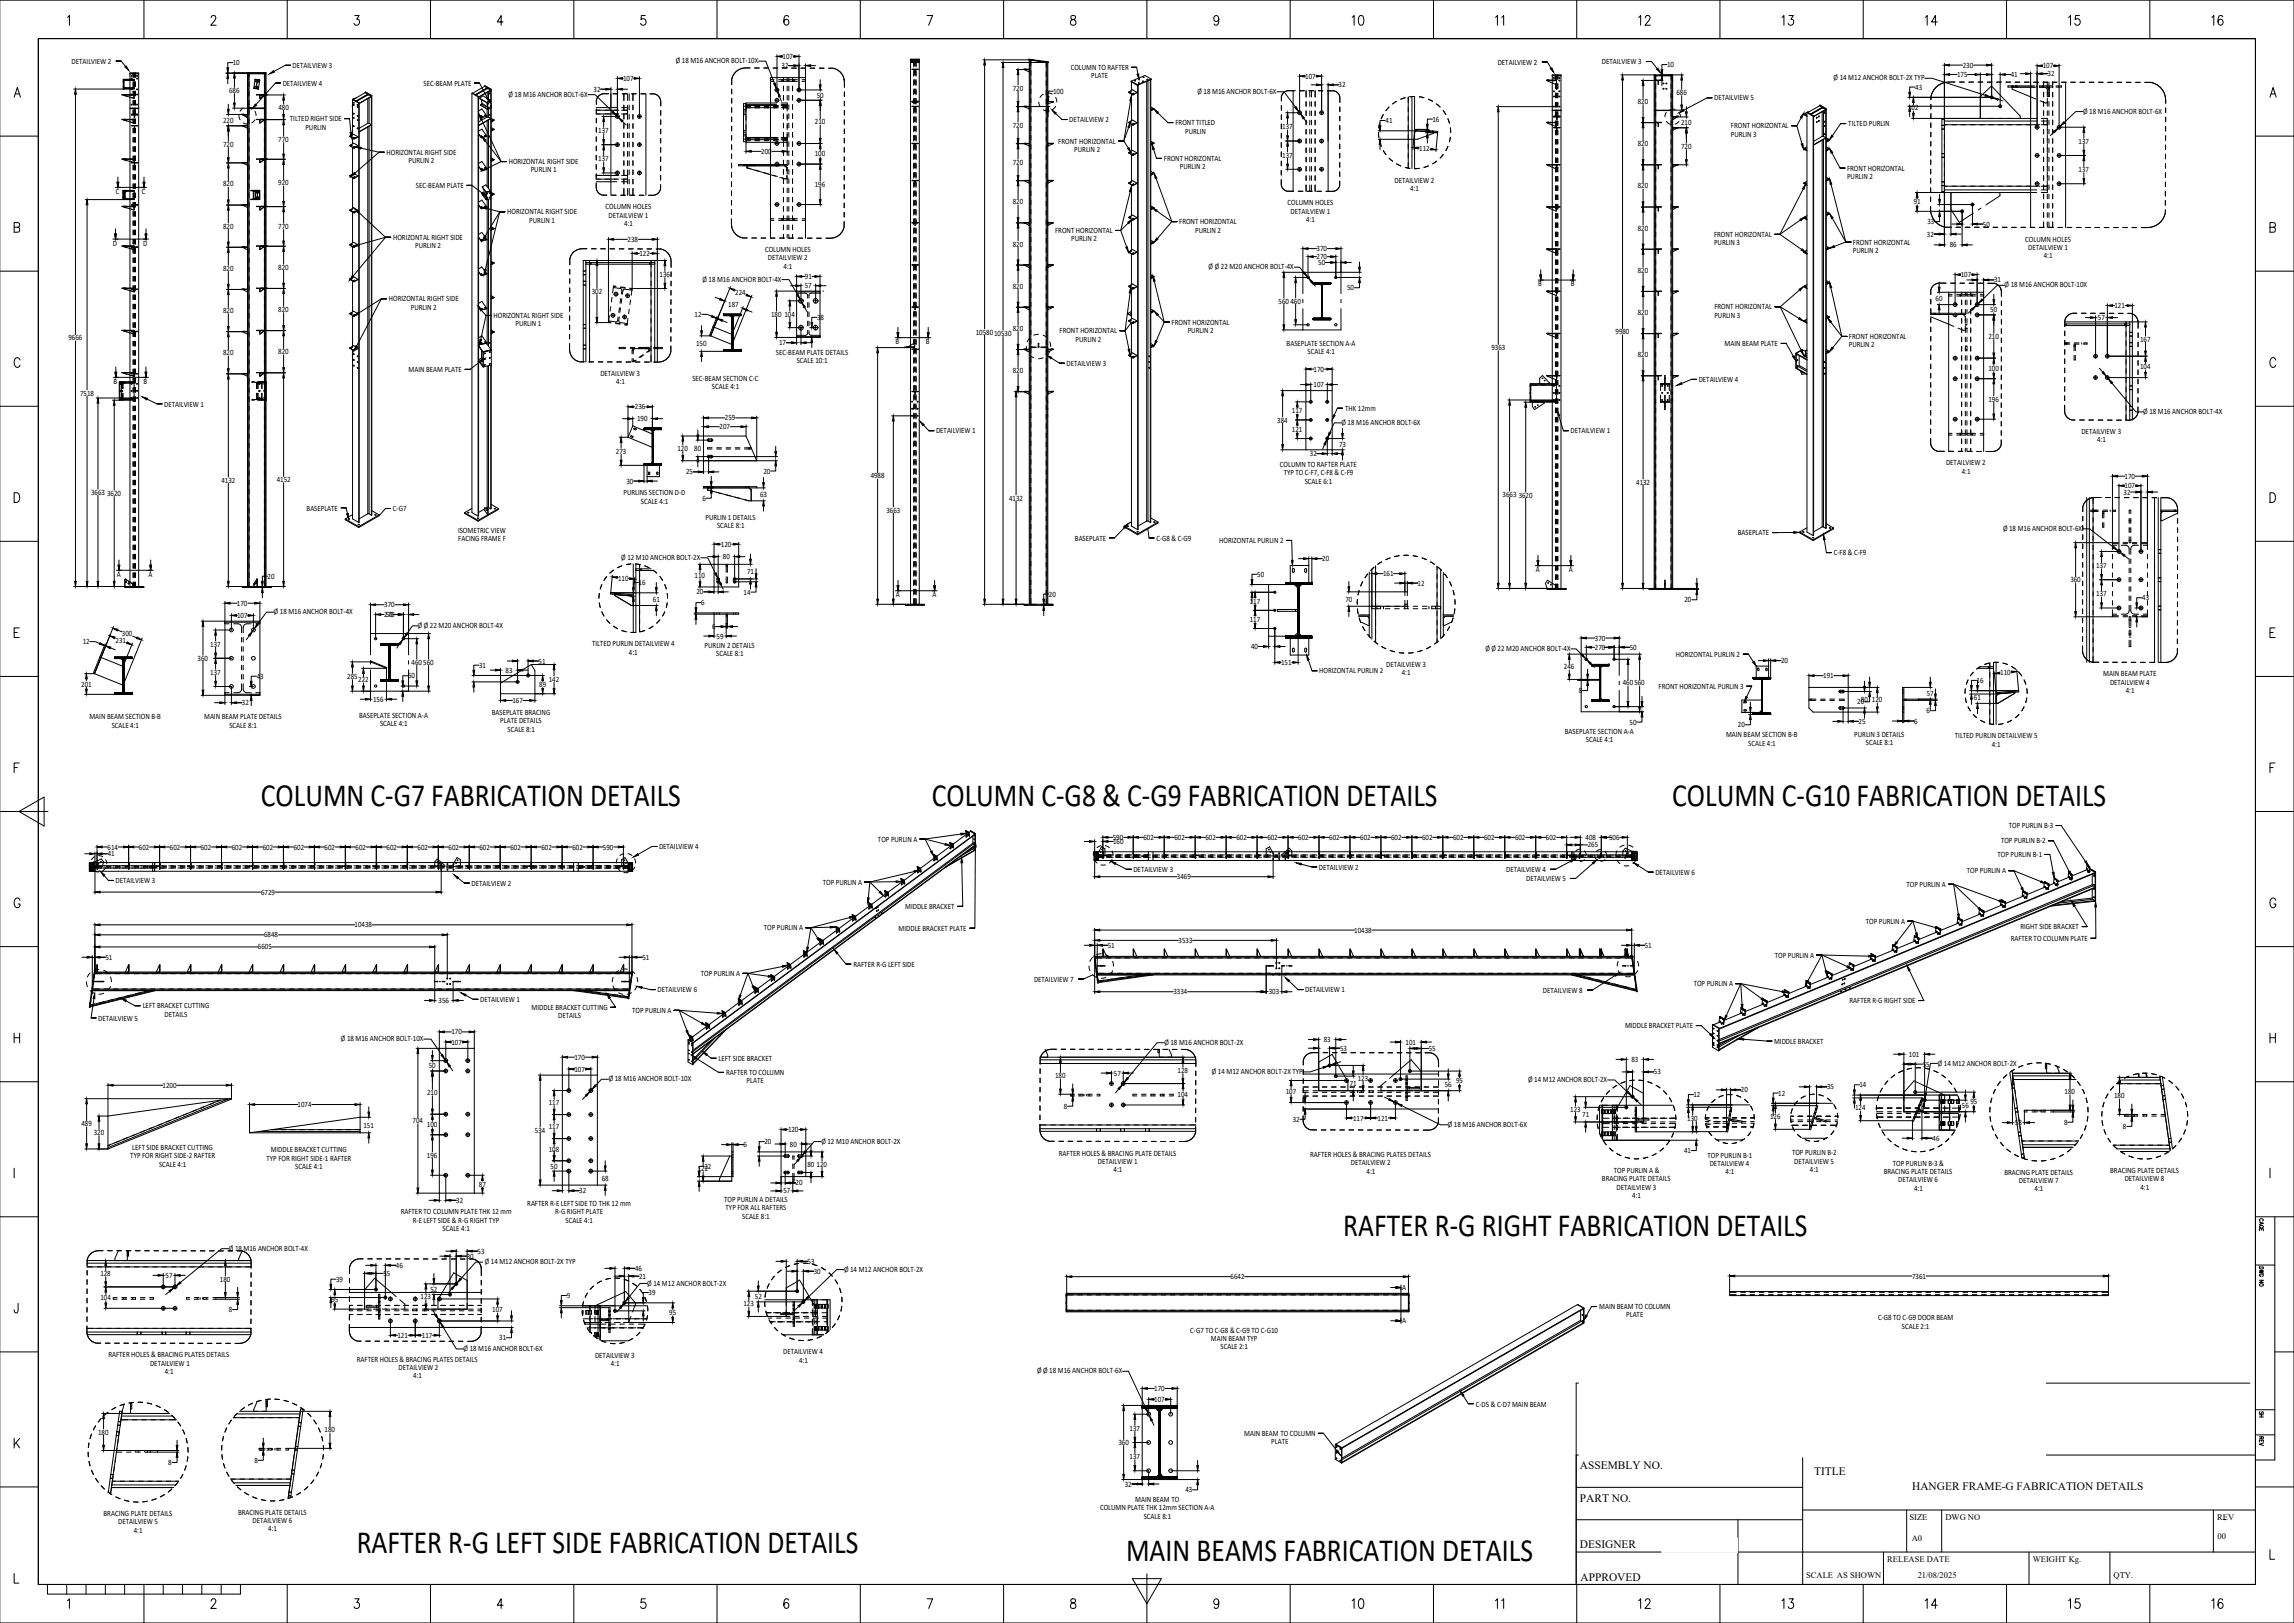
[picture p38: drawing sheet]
<svg xmlns="http://www.w3.org/2000/svg" width="1189mm" height="841mm" viewBox="0 0 1189 841" stroke-linecap="round" stroke-linejoin="round" font-family="sans-serif">
<defs><g id="words">
<g font-size="16.8">
<text x="135" y="418">COLUMN C-G7 FABRICATION DETAILS</text>
<text x="483" y="418">COLUMN C-G8 &amp; C-G9 FABRICATION DETAILS</text>
<text x="867" y="418">COLUMN C-G10 FABRICATION DETAILS</text>
<text x="696" y="641">RAFTER R-G RIGHT FABRICATION DETAILS</text>
<text x="185" y="805">RAFTER R-G LEFT SIDE FABRICATION DETAILS</text>
<text x="584" y="809">MAIN BEAMS FABRICATION DETAILS</text>
</g>
<g font-size="5.9">
<text x="819" y="761">ASSEMBLY NO.</text>
<text x="940" y="764">TITLE</text>
<text x="991" y="772">HANGER FRAME-G FABRICATION DETAILS</text>
<text x="819" y="778">PART NO.</text>
<text x="819" y="802">DESIGNER</text>
<text x="819" y="819">APPROVED</text>
</g>
<g font-size="4.4">
<text x="990" y="788">SIZE</text>
<text x="1008" y="788">DWG NO</text>
<text x="1149" y="788">REV</text>
<text x="1149" y="798">00</text>
<text x="991" y="799">A0</text>
<text x="978" y="809">RELEASE DATE</text>
<text x="1054" y="809">WEIGHT Kg.</text>
<text x="936" y="818">SCALE AS SHOWN</text>
<text x="994" y="818">21/08/2025</text>
<text x="1095" y="818">QTY.</text>
</g>
<g font-size="4.2">
<text x="37" y="33">DETAILVIEW 2</text>
<text x="121" y="34">10</text>
<text x="152" y="35">DETAILVIEW 3</text>
<text x="350" y="33">Ø 18 M16 ANCHOR BOLT-10X</text>
<text x="405" y="35">32</text>
<text x="406" y="31">107</text>
<text x="776" y="33">DETAILVIEW 2</text>
<text x="830" y="33">DETAILVIEW 3</text>
<text x="864" y="35">10</text>
<text x="1017" y="35">230</text>
<text x="1059" y="35">107</text>
<text x="323" y="42">107</text>
<text x="555" y="36">COLUMN TO RAFTER</text>
<text x="565" y="40">PLATE</text>
<text x="676" y="41">107</text>
<text x="950" y="42">Ø 14 M12 ANCHOR BOLT-2X TYP</text>
<text x="1014" y="40">175</text>
<text x="1042" y="40">41</text>
<text x="1061" y="40">32</text>
<text x="147" y="44">DETAILVIEW 4</text>
<text x="220" y="44">SEC-BEAM PLATE</text>
<text x="308" y="48">32</text>
<text x="525" y="47">720</text>
<text x="694" y="45">32</text>
<text x="993" y="46">43</text>
<text x="119" y="48">686</text>
<text x="264" y="50">Ø 18 M16 ANCHOR BOLT-6X</text>
<text x="423" y="51">50</text>
<text x="546" y="49">100</text>
<text x="621" y="49">Ø 18 M16 ANCHOR BOLT-6X</text>
<text x="849" y="54">820</text>
<text x="869" y="49">686</text>
<text x="888" y="52">DETAILVIEW 5</text>
<text x="144" y="57">480</text>
<text x="989" y="57">102</text>
<text x="1080" y="59">Ø 18 M16 ANCHOR BOLT-6X</text>
<text x="116" y="64">220</text>
<text x="150" y="63">TILTED RIGHT SIDE</text>
<text x="422" y="64">210</text>
<text x="554" y="63">DETAILVIEW 2</text>
<text x="609" y="65">FRONT TITLED</text>
<text x="718" y="64">41</text>
<text x="742" y="63">16</text>
<text x="871" y="65">210</text>
<text x="958" y="65">TILTED PURLIN</text>
<text x="158" y="67">PURLIN</text>
<text x="310" y="69">137</text>
<text x="525" y="66">720</text>
<text x="614" y="69">PURLIN</text>
<text x="664" y="67">137</text>
<text x="897" y="67">FRONT HORIZONTAL</text>
<text x="897" y="71">PURLIN 3</text>
<text x="116" y="76">720</text>
<text x="144" y="74">770</text>
<text x="548" y="74">FRONT HORIZONTAL</text>
<text x="849" y="76">820</text>
<text x="871" y="77">720</text>
<text x="1077" y="75">137</text>
<text x="200" y="80">HORIZONTAL RIGHT SIDE</text>
<text x="310" y="84">137</text>
<text x="395" y="80">200</text>
<text x="422" y="81">100</text>
<text x="557" y="79">PURLIN 2</text>
<text x="603" y="83">FRONT HORIZONTAL</text>
<text x="664" y="82">137</text>
<text x="735" y="78">112</text>
<text x="212" y="85">PURLIN 2</text>
<text x="264" y="85">HORIZONTAL RIGHT SIDE</text>
<text x="275" y="89">PURLIN 1</text>
<text x="525" y="85">720</text>
<text x="611" y="88">PURLIN 2</text>
<text x="957" y="88">FRONT HORIZONTAL</text>
<text x="1077" y="89">137</text>
<text x="723" y="95">DETAILVIEW 2</text>
<text x="957" y="93">PURLIN 2</text>
<text x="60" y="100">C</text>
<text x="74" y="100">C</text>
<text x="116" y="97">820</text>
<text x="144" y="96">920</text>
<text x="216" y="97">SEC-BEAM PLATE</text>
<text x="422" y="97">196</text>
<text x="731" y="99">4:1</text>
<text x="849" y="98">820</text>
<text x="525" y="106">820</text>
<text x="667" y="106">COLUMN HOLES</text>
<text x="992" y="106">91</text>
<text x="263" y="111">HORIZONTAL RIGHT SIDE</text>
<text x="314" y="108">COLUMN HOLES</text>
<text x="315" y="113">DETAILVIEW 1</text>
<text x="669" y="111">DETAILVIEW 1</text>
<text x="116" y="118">820</text>
<text x="144" y="119">770</text>
<text x="274" y="115">PURLIN 1</text>
<text x="323" y="117">4:1</text>
<text x="611" y="116">FRONT HORIZONTAL</text>
<text x="677" y="115">4:1</text>
<text x="849" y="120">820</text>
<text x="999" y="116">33</text>
<text x="1028" y="117">50</text>
<text x="204" y="124">HORIZONTAL RIGHT SIDE</text>
<text x="325" y="125">238</text>
<text x="547" y="121">FRONT HORIZONTAL</text>
<text x="555" y="125">PURLIN 2</text>
<text x="619" y="120">PURLIN 2</text>
<text x="888" y="123">FRONT HORIZONTAL</text>
<text x="999" y="123">32</text>
<text x="1050" y="125">COLUMN HOLES</text>
<text x="58" y="127">D</text>
<text x="74" y="127">D</text>
<text x="215" y="129">PURLIN 2</text>
<text x="396" y="131">COLUMN HOLES</text>
<text x="525" y="128">820</text>
<text x="682" y="130">370</text>
<text x="888" y="127">PURLIN 3</text>
<text x="960" y="127">FRONT HORIZONTAL</text>
<text x="960" y="131">PURLIN 2</text>
<text x="1010" y="128">86</text>
<text x="1051" y="129">DETAILVIEW 1</text>
<text x="331" y="133">122</text>
<text x="398" y="135">DETAILVIEW 2</text>
<text x="682" y="134">270</text>
<text x="683" y="137">50</text>
<text x="1059" y="134">4:1</text>
<text x="116" y="140">820</text>
<text x="144" y="140">820</text>
<text x="342" y="144">136</text>
<text x="406" y="139">4:1</text>
<text x="626" y="140">Ø Ø 22 M20 ANCHOR BOLT-4X</text>
<text x="849" y="141">820</text>
<text x="1016" y="144">107</text>
<text x="364" y="146">Ø 18 M16 ANCHOR BOLT-4X</text>
<text x="417" y="149">57</text>
<text x="417" y="145">91</text>
<text x="525" y="150">820</text>
<text x="797" y="148">B</text>
<text x="814" y="148">B</text>
<text x="1033" y="146">31</text>
<text x="1039" y="149">Ø 18 M16 ANCHOR BOLT-10X</text>
<text x="307" y="152">302</text>
<text x="381" y="153">224</text>
<text x="698" y="150">50</text>
<text x="1003" y="156">60</text>
<text x="144" y="162">820</text>
<text x="202" y="156">HORIZONTAL RIGHT SIDE</text>
<text x="213" y="160">PURLIN 2</text>
<text x="377" y="159">187</text>
<text x="663" y="157">560460</text>
<text x="888" y="160">FRONT HORIZONTAL</text>
<text x="1031" y="162">50</text>
<text x="1096" y="160">121</text>
<text x="116" y="162">820</text>
<text x="256" y="165">HORIZONTAL RIGHT SIDE</text>
<text x="360" y="164">12</text>
<text x="400" y="164">180</text>
<text x="407" y="164">104</text>
<text x="423" y="166">38</text>
<text x="849" y="163">820</text>
<text x="888" y="165">PURLIN 3</text>
<text x="1087" y="166">57</text>
<text x="267" y="169">PURLIN 1</text>
<text x="506" y="173">1058010530</text>
<text x="525" y="171">820</text>
<text x="549" y="173">FRONT HORIZONTAL</text>
<text x="607" y="168">FRONT HORIZONTAL</text>
<text x="616" y="173">PURLIN 2</text>
<text x="837" y="173">9980</text>
<text x="35" y="176">9666</text>
<text x="361" y="179">150</text>
<text x="404" y="179">17</text>
<text x="464" y="178">B</text>
<text x="480" y="178">B</text>
<text x="557" y="177">PURLIN 2</text>
<text x="667" y="179">BASEPLATE SECTION A-A</text>
<text x="894" y="179">MAIN BEAM PLATE</text>
<text x="958" y="176">FRONT HORIZONTAL</text>
<text x="958" y="180">PURLIN 2</text>
<text x="1031" y="176">210</text>
<text x="1109" y="177">167</text>
<text x="116" y="184">820</text>
<text x="144" y="184">820</text>
<text x="402" y="184">SEC-BEAM PLATE DETAILS</text>
<text x="678" y="184">SCALE 4:1</text>
<text x="773" y="181">9363</text>
<text x="849" y="185">820</text>
<text x="413" y="188">SCALE 10:1</text>
<text x="553" y="189">DETAILVIEW 3</text>
<text x="1109" y="191">104</text>
<text x="212" y="193">MAIN BEAM PLATE</text>
<text x="311" y="195">DETAILVIEW 3</text>
<text x="359" y="197">SEC-BEAM SECTION C-C</text>
<text x="525" y="193">820</text>
<text x="681" y="193">170</text>
<text x="880" y="198">DETAILVIEW 4</text>
<text x="1030" y="192">100</text>
<text x="59" y="199">B</text>
<text x="74" y="199">B</text>
<text x="319" y="199">4:1</text>
<text x="369" y="202">SCALE 4:1</text>
<text x="681" y="201">107</text>
<text x="41" y="205">7518</text>
<text x="1030" y="208">196</text>
<text x="85" y="211">DETAILVIEW 1</text>
<text x="329" y="212">236</text>
<text x="670" y="214">117</text>
<text x="697" y="213">THK 12mm</text>
<text x="1111" y="215">Ø 18 M16 ANCHOR BOLT-4X</text>
<text x="330" y="218">190</text>
<text x="376" y="218">259</text>
<text x="662" y="219">384</text>
<text x="695" y="220">Ø 18 M16 ANCHOR BOLT-6X</text>
<text x="373" y="222">207</text>
<text x="485" y="225">DETAILVIEW 1</text>
<text x="670" y="224">121</text>
<text x="814" y="225">DETAILVIEW 1</text>
<text x="1079" y="225">DETAILVIEW 3</text>
<text x="351" y="234">120</text>
<text x="360" y="234">80</text>
<text x="694" y="231">73</text>
<text x="1087" y="229">4:1</text>
<text x="319" y="235">273</text>
<text x="679" y="236">32</text>
<text x="356" y="246">25</text>
<text x="396" y="245">20</text>
<text x="663" y="242">COLUMN TO RAFTER PLATE</text>
<text x="1009" y="241">DETAILVIEW 2</text>
<text x="1017" y="245">4:1</text>
<text x="115" y="250">4132</text>
<text x="143" y="250">4152</text>
<text x="325" y="251">30</text>
<text x="451" y="248">4988</text>
<text x="665" y="246">TYP TO C-F7, C-F8 &amp; C-F9</text>
<text x="676" y="251">SCALE 6:1</text>
<text x="848" y="251">4132</text>
<text x="1101" y="248">170</text>
<text x="47" y="256">3663</text>
<text x="56" y="257">3620</text>
<text x="323" y="257">PURLINS SECTION D-D</text>
<text x="394" y="257">63</text>
<text x="779" y="257">3663</text>
<text x="787" y="258">3620</text>
<text x="1101" y="256">32</text>
<text x="1101" y="253">107</text>
<text x="332" y="261">SCALE 4:1</text>
<text x="364" y="259">6</text>
<text x="523" y="259">4132</text>
<text x="159" y="265">BASEPLATE</text>
<text x="204" y="265">C-G7</text>
<text x="366" y="269">PURLIN 1 DETAILS</text>
<text x="459" y="266">3663</text>
<text x="372" y="274">SCALE 8:1</text>
<text x="1038" y="275">Ø 18 M16 ANCHOR BOLT-6X</text>
<text x="237" y="276">ISOMETRIC VIEW</text>
<text x="237" y="280">FACING FRAME F</text>
<text x="557" y="280">BASEPLATE</text>
<text x="599" y="280">C-G8 &amp; C-G9</text>
<text x="632" y="281">HORIZONTAL PURLIN 2</text>
<text x="901" y="277">BASEPLATE</text>
<text x="374" y="283">120</text>
<text x="950" y="288">C-F8 &amp; C-F9</text>
<text x="322" y="290">Ø 12 M10 ANCHOR BOLT-2X</text>
<text x="375" y="290">80</text>
<text x="685" y="291">20</text>
<text x="61" y="299">A</text>
<text x="77" y="299">A</text>
<text x="139" y="300">20</text>
<text x="360" y="300">110</text>
<text x="387" y="298">71</text>
<text x="652" y="299">50</text>
<text x="717" y="299">161</text>
<text x="796" y="296">A</text>
<text x="813" y="296">A</text>
<text x="1086" y="294">137</text>
<text x="320" y="301">110</text>
<text x="331" y="303">16</text>
<text x="735" y="303">12</text>
<text x="1073" y="302">360</text>
<text x="338" y="312">61</text>
<text x="361" y="308">20</text>
<text x="385" y="308">14</text>
<text x="464" y="309">A</text>
<text x="483" y="309">A</text>
<text x="544" y="309">20</text>
<text x="697" y="312">70</text>
<text x="1086" y="309">137</text>
<text x="1110" y="311">43</text>
<text x="123" y="314">170</text>
<text x="199" y="315">370</text>
<text x="363" y="314">6</text>
<text x="648" y="313">117</text>
<text x="873" y="312">20</text>
<text x="123" y="320">107</text>
<text x="142" y="318">Ø 18 M16 ANCHOR BOLT-4X</text>
<text x="199" y="320">270</text>
<text x="200" y="320">50</text>
<text x="648" y="322">117</text>
<text x="63" y="330">300</text>
<text x="216" y="325">Ø Ø 22 M20 ANCHOR BOLT-4X</text>
<text x="369" y="326">6</text>
<text x="43" y="334">12</text>
<text x="60" y="333">231</text>
<text x="109" y="335">137</text>
<text x="307" y="335">TILTED PURLIN DETAILVIEW 4</text>
<text x="365" y="336">PURLIN 2 DETAILS</text>
<text x="371" y="331">59</text>
<text x="827" y="332">370</text>
<text x="326" y="339">4:1</text>
<text x="371" y="340">SCALE 8:1</text>
<text x="648" y="336">40</text>
<text x="770" y="337">Ø Ø 22 M20 ANCHOR BOLT-4X</text>
<text x="827" y="337">270</text>
<text x="845" y="337">50</text>
<text x="869" y="340">HORIZONTAL PURLIN 2</text>
<text x="102" y="342">360</text>
<text x="213" y="345">460560</text>
<text x="248" y="346">31</text>
<text x="279" y="344">51</text>
<text x="664" y="345">151</text>
<text x="718" y="346">DETAILVIEW 3</text>
<text x="811" y="347">246</text>
<text x="923" y="344">20</text>
<text x="109" y="350">137</text>
<text x="133" y="352">43</text>
<text x="180" y="352">285</text>
<text x="186" y="354">222</text>
<text x="211" y="351">50</text>
<text x="262" y="349">83</text>
<text x="284" y="353">142</text>
<text x="684" y="349">HORIZONTAL PURLIN 2</text>
<text x="726" y="350">4:1</text>
<text x="945" y="351">191</text>
<text x="1024" y="354">16</text>
<text x="1037" y="350">110</text>
<text x="1090" y="350">MAIN BEAM PLATE</text>
<text x="42" y="356">201</text>
<text x="279" y="356">89</text>
<text x="818" y="359">8</text>
<text x="841" y="355">460560</text>
<text x="860" y="357">FRONT HORIZONTAL PURLIN 3</text>
<text x="1094" y="355">DETAILVIEW 4</text>
<text x="1102" y="359">4:1</text>
<text x="125" y="365">32</text>
<text x="193" y="364">156</text>
<text x="266" y="364">167</text>
<text x="963" y="365">20</text>
<text x="964" y="364">80</text>
<text x="970" y="364">120</text>
<text x="999" y="361">57</text>
<text x="1023" y="363">61</text>
<text x="186" y="372">BASEPLATE SECTION A-A</text>
<text x="255" y="371">BASEPLATE BRACING</text>
<text x="998" y="370">6</text>
<text x="46" y="373">MAIN BEAM SECTION B-B</text>
<text x="58" y="377">SCALE 4:1</text>
<text x="106" y="373">MAIN BEAM PLATE DETAILS</text>
<text x="119" y="377">SCALE 8:1</text>
<text x="197" y="376">SCALE 4:1</text>
<text x="259" y="375">PLATE DETAILS</text>
<text x="845" y="375">50</text>
<text x="901" y="377">20</text>
<text x="963" y="375">25</text>
<text x="992" y="375">6</text>
<text x="263" y="379">SCALE 8:1</text>
<text x="811" y="380">BASEPLATE SECTION A-A</text>
<text x="894" y="382">MAIN BEAM SECTION B-B</text>
<text x="961" y="382">PURLIN 3 DETAILS</text>
<text x="1013" y="383">TILTED PURLIN DETAILVIEW 5</text>
<text x="822" y="384">SCALE 4:1</text>
<text x="906" y="386">SCALE 4:1</text>
<text x="967" y="386">SCALE 8:1</text>
<text x="1032" y="387">4:1</text>
<text x="1041" y="429">TOP PURLIN B-3</text>
<text x="455" y="436">TOP PURLIN A</text>
<text x="577" y="435">590</text>
<text x="577" y="437">160</text>
<text x="593" y="435">602</text>
<text x="609" y="435">602</text>
<text x="625" y="435">602</text>
<text x="641" y="435">602</text>
<text x="657" y="435">602</text>
<text x="673" y="435">602</text>
<text x="689" y="435">602</text>
<text x="705" y="435">602</text>
<text x="721" y="435">602</text>
<text x="737" y="435">602</text>
<text x="753" y="435">602</text>
<text x="769" y="435">602</text>
<text x="785" y="435">602</text>
<text x="801" y="435">602</text>
<text x="822" y="435">408</text>
<text x="834" y="435">506</text>
<text x="1037" y="437">TOP PURLIN B-2</text>
<text x="56" y="440">614</text>
<text x="56" y="444">41</text>
<text x="72" y="440">602</text>
<text x="88" y="440">602</text>
<text x="104" y="440">602</text>
<text x="120" y="440">602</text>
<text x="136" y="440">602</text>
<text x="152" y="440">602</text>
<text x="168" y="440">602</text>
<text x="184" y="440">602</text>
<text x="200" y="440">602</text>
<text x="216" y="440">602</text>
<text x="232" y="440">602</text>
<text x="248" y="440">602</text>
<text x="265" y="440">602</text>
<text x="281" y="440">602</text>
<text x="297" y="440">602</text>
<text x="312" y="440">590</text>
<text x="342" y="440">DETAILVIEW 4</text>
<text x="823" y="439">265</text>
<text x="1035" y="444">TOP PURLIN B-1</text>
<text x="587" y="452">DETAILVIEW 3</text>
<text x="610" y="456">3469</text>
<text x="684" y="451">DETAILVIEW 2</text>
<text x="781" y="452">DETAILVIEW 4</text>
<text x="858" y="453">DETAILVIEW 6</text>
<text x="1019" y="453">TOP PURLIN A</text>
<text x="60" y="458">DETAILVIEW 3</text>
<text x="244" y="459">DETAILVIEW 2</text>
<text x="426" y="458">TOP PURLIN A</text>
<text x="791" y="457">DETAILVIEW 5</text>
<text x="988" y="460">TOP PURLIN A</text>
<text x="135" y="464">6729</text>
<text x="469" y="471">MIDDLE BRACKET</text>
<text x="967" y="479">TOP PURLIN A</text>
<text x="137" y="486">6848</text>
<text x="184" y="481">10438</text>
<text x="396" y="482">TOP PURLIN A</text>
<text x="466" y="482">MIDDLE BRACKET PLATE</text>
<text x="702" y="483">10438</text>
<text x="1047" y="482">RIGHT SIDE BRACKET</text>
<text x="574" y="491">51</text>
<text x="611" y="489">3533</text>
<text x="852" y="491">51</text>
<text x="1042" y="488">RAFTER TO COLUMN PLATE</text>
<text x="55" y="497">51</text>
<text x="134" y="492">6605</text>
<text x="333" y="497">51</text>
<text x="920" y="496">TOP PURLIN A</text>
<text x="442" y="501">RAFTER R-G LEFT SIDE</text>
<text x="363" y="506">TOP PURLIN A</text>
<text x="536" y="509">DETAILVIEW 7</text>
<text x="341" y="514">DETAILVIEW 6</text>
<text x="608" y="515">3334</text>
<text x="658" y="515">303</text>
<text x="676" y="514">DETAILVIEW 1</text>
<text x="800" y="514">DETAILVIEW 8</text>
<text x="878" y="511">TOP PURLIN A</text>
<text x="227" y="520">356</text>
<text x="249" y="519">DETAILVIEW 1</text>
<text x="958" y="520">RAFTER R-G RIGHT SIDE</text>
<text x="74" y="523">LEFT BRACKET CUTTING</text>
<text x="85" y="527">DETAILS</text>
<text x="276" y="523">MIDDLE BRACKET CUTTING</text>
<text x="289" y="528">DETAILS</text>
<text x="328" y="525">TOP PURLIN A</text>
<text x="51" y="529">DETAILVIEW 5</text>
<text x="842" y="533">MIDDLE BRACKET PLATE</text>
<text x="177" y="540">Ø 18 M16 ANCHOR BOLT-10X</text>
<text x="234" y="536">170</text>
<text x="686" y="540">83</text>
<text x="234" y="541">107</text>
<text x="603" y="541">Ø 18 M16 ANCHOR BOLT-2X</text>
<text x="694" y="544">53</text>
<text x="728" y="541">101</text>
<text x="740" y="545">55</text>
<text x="919" y="541">MIDDLE BRACKET</text>
<text x="298" y="549">170</text>
<text x="372" y="550">LEFT SIDE BRACKET</text>
<text x="845" y="550">83</text>
<text x="989" y="548">101</text>
<text x="222" y="554">50</text>
<text x="298" y="555">107</text>
<text x="376" y="557">RAFTER TO COLUMN</text>
<text x="577" y="557">57</text>
<text x="610" y="556">128</text>
<text x="628" y="557">Ø 14 M12 ANCHOR BOLT-2X TYP</text>
<text x="857" y="557">53</text>
<text x="996" y="553">55</text>
<text x="1004" y="552">Ø 14 M12 ANCHOR BOLT-2X</text>
<text x="84" y="564">1200</text>
<text x="315" y="560">Ø 18 M16 ANCHOR BOLT-10X</text>
<text x="387" y="561">PLATE</text>
<text x="547" y="559">180</text>
<text x="700" y="563">71</text>
<text x="704" y="560">123</text>
<text x="749" y="564">56</text>
<text x="755" y="561">95</text>
<text x="792" y="561">Ø 14 M12 ANCHOR BOLT-2X</text>
<text x="964" y="563">14</text>
<text x="221" y="567">210</text>
<text x="610" y="568">104</text>
<text x="666" y="567">107</text>
<text x="878" y="569">12</text>
<text x="902" y="566">20</text>
<text x="922" y="568">12</text>
<text x="947" y="565">35</text>
<text x="1070" y="567">180</text>
<text x="1096" y="569">180</text>
<text x="154" y="574">1074</text>
<text x="284" y="573">117</text>
<text x="551" y="575">8</text>
<text x="961" y="575">124</text>
<text x="1017" y="574">56</text>
<text x="1021" y="572">95</text>
<text x="670" y="581">32</text>
<text x="701" y="581">117</text>
<text x="714" y="581">121</text>
<text x="814" y="576">123</text>
<text x="820" y="579">71</text>
<text x="874" y="581">130</text>
<text x="917" y="580">126</text>
<text x="42" y="584">489</text>
<text x="188" y="584">151</text>
<text x="214" y="582">704</text>
<text x="221" y="584">100</text>
<text x="277" y="587">534</text>
<text x="284" y="585">117</text>
<text x="408" y="587">120</text>
<text x="750" y="584">Ø 18 M16 ANCHOR BOLT-6X</text>
<text x="1044" y="583">58</text>
<text x="1070" y="583">8</text>
<text x="1100" y="585">8</text>
<text x="49" y="588">320</text>
<text x="396" y="593">20</text>
<text x="426" y="593">Ø 12 M10 ANCHOR BOLT-2X</text>
<text x="1002" y="591">46</text>
<text x="69" y="596">LEFT SIDE BRACKET CUTTING</text>
<text x="140" y="597">MIDDLE BRACKET CUTTING</text>
<text x="221" y="600">196</text>
<text x="284" y="597">108</text>
<text x="385" y="594">6</text>
<text x="409" y="594">80</text>
<text x="549" y="599">RAFTER HOLES &amp; BRACING PLATE DETAILS</text>
<text x="679" y="600">RAFTER HOLES &amp; BRACING PLATES DETAILS</text>
<text x="873" y="598">41</text>
<text x="885" y="600">TOP PURLIN B-1</text>
<text x="929" y="599">TOP PURLIN B-2</text>
<text x="68" y="600">TYP FOR RIGHT SIDE-2 RAFTER</text>
<text x="82" y="605">SCALE 4:1</text>
<text x="138" y="601">TYP FOR RIGHT SIDE-1 RAFTER</text>
<text x="153" y="606">SCALE 4:1</text>
<text x="285" y="606">50</text>
<text x="365" y="606">22</text>
<text x="418" y="605">80</text>
<text x="423" y="605">120</text>
<text x="569" y="603">DETAILVIEW 1</text>
<text x="700" y="604">DETAILVIEW 2</text>
<text x="886" y="604">DETAILVIEW 4</text>
<text x="930" y="603">DETAILVIEW 5</text>
<text x="981" y="604">TOP PURLIN B-3 &amp;</text>
<text x="312" y="612">68</text>
<text x="362" y="607">122</text>
<text x="577" y="607">4:1</text>
<text x="708" y="608">4:1</text>
<text x="836" y="608">TOP PURLIN A &amp;</text>
<text x="894" y="608">4:1</text>
<text x="938" y="607">4:1</text>
<text x="976" y="608">BRACING PLATE DETAILS</text>
<text x="1039" y="609">BRACING PLATE DETAILS</text>
<text x="1094" y="608">BRACING PLATE DETAILS</text>
<text x="248" y="615">87</text>
<text x="412" y="614">20</text>
<text x="830" y="612">BRACING PLATE DETAILS</text>
<text x="838" y="616">DETAILVIEW 3</text>
<text x="984" y="613">DETAILVIEW 6</text>
<text x="992" y="617">4:1</text>
<text x="1046" y="613">DETAILVIEW 7</text>
<text x="1054" y="617">4:1</text>
<text x="1101" y="612">DETAILVIEW 8</text>
<text x="1109" y="616">4:1</text>
<text x="236" y="623">32</text>
<text x="300" y="618">32</text>
<text x="375" y="623">TOP PURLIN A DETAILS</text>
<text x="406" y="618">57</text>
<text x="846" y="621">4:1</text>
<text x="208" y="629">RAFTER TO COLUMN PLATE THK 12 mm</text>
<text x="273" y="625">RAFTER R-E LEFT SIDE TO THK 12 mm</text>
<text x="288" y="629">R-G RIGHT PLATE</text>
<text x="376" y="627">TYP FOR ALL RAFTERS</text>
<text x="214" y="634">R-E LEFT SIDE &amp; R-G RIGHT TYP</text>
<text x="293" y="634">SCALE 4:1</text>
<text x="385" y="631">SCALE 8:1</text>
<text x="229" y="638">SCALE 4:1</text>
<text x="119" y="648">Ø 18 M16 ANCHOR BOLT-4X</text>
<text x="242" y="652">30</text>
<text x="248" y="650">53</text>
<text x="205" y="657">46</text>
<text x="251" y="655">Ø 14 M12 ANCHOR BOLT-2X TYP</text>
<text x="329" y="659">46</text>
<text x="419" y="655">53</text>
<text x="437" y="659">Ø 14 M12 ANCHOR BOLT-2X</text>
<text x="52" y="661">128</text>
<text x="86" y="662">57</text>
<text x="114" y="664">180</text>
<text x="174" y="664">39</text>
<text x="199" y="661">55</text>
<text x="331" y="663">21</text>
<text x="422" y="660">30</text>
<text x="638" y="663">6642</text>
<text x="991" y="663">7361</text>
<text x="223" y="669">52</text>
<text x="335" y="666">Ø 14 M12 ANCHOR BOLT-2X</text>
<text x="336" y="671">39</text>
<text x="727" y="669">A</text>
<text x="52" y="674">104</text>
<text x="172" y="675">95</text>
<text x="218" y="673">123</text>
<text x="294" y="673">9</text>
<text x="385" y="677">123</text>
<text x="391" y="673">52</text>
<text x="119" y="680">8</text>
<text x="255" y="680">107</text>
<text x="347" y="682">95</text>
<text x="829" y="678">MAIN BEAM TO COLUMN</text>
<text x="843" y="683">PLATE</text>
<text x="727" y="686">A</text>
<text x="973" y="684">C-G8 TO C-G9 DOOR BEAM</text>
<text x="986" y="688">SCALE 2:1</text>
<text x="206" y="693">121</text>
<text x="219" y="693">117</text>
<text x="259" y="695">31</text>
<text x="617" y="691">C-G7 TO C-G8 &amp; C-G9 TO C-G10</text>
<text x="628" y="695">MAIN BEAM TYP</text>
<text x="240" y="700">Ø 18 M16 ANCHOR BOLT-6X</text>
<text x="406" y="702">DETAILVIEW 4</text>
<text x="633" y="699">SCALE 2:1</text>
<text x="56" y="703">RAFTER HOLES &amp; BRACING PLATES DETAILS</text>
<text x="78" y="708">DETAILVIEW 1</text>
<text x="185" y="706">RAFTER HOLES &amp; BRACING PLATES DETAILS</text>
<text x="308" y="704">DETAILVIEW 3</text>
<text x="316" y="708">4:1</text>
<text x="414" y="706">4:1</text>
<text x="85" y="712">4:1</text>
<text x="207" y="710">DETAILVIEW 2</text>
<text x="537" y="712">Ø Ø 18 M16 ANCHOR BOLT-6X</text>
<text x="214" y="714">4:1</text>
<text x="598" y="721">170</text>
<text x="598" y="726">107</text>
<text x="765" y="729">C-D5 &amp; C-D7 MAIN BEAM</text>
<text x="51" y="743">180</text>
<text x="168" y="742">180</text>
<text x="585" y="741">137</text>
<text x="580" y="749">360</text>
<text x="645" y="744">MAIN BEAM TO COLUMN</text>
<text x="659" y="748">PLATE</text>
<text x="87" y="759">8</text>
<text x="132" y="758">8</text>
<text x="585" y="756">137</text>
<text x="583" y="770">32</text>
<text x="614" y="773">43</text>
<text x="588" y="778">MAIN BEAM TO</text>
<text x="54" y="786">BRACING PLATE DETAILS</text>
<text x="123" y="785">BRACING PLATE DETAILS</text>
<text x="570" y="783">COLUMN PLATE THK 12mm SECTION A-A</text>
<text x="61" y="790">DETAILVIEW 5</text>
<text x="131" y="789">DETAILVIEW 6</text>
<text x="593" y="787">SCALE 8:1</text>
<text x="69" y="794">4:1</text>
<text x="139" y="794">4:1</text>
</g>
</g></defs>
<g fill="none" stroke="#000" stroke-width=".52">
<path d="M63 32h-3h3l2 2M67 38h3M69 38h.1M69 38v2M70 38v2M70 38h2M70 38h.1M117 38h21v266M117 38h21M121 32h-3v6M128 39h1M128 38v266"/>
<path d="M128 40h1M129 38h9M129 38v266M129 38h.1M137 38h.1M137 38v266M138 38v266M148 34h3h-3l-6 3M320 40v21M331 40v21M389 35a8 8 0 0 0-10 9M391 35h2"/>
<path d="M393 32h4l4 11M396 35h2M401 35h2M403 28v20M405 29h1M405 35h3M410 35h3M411 29h.1M411 34h-2h5M414 28v20M415 35h2M417 33v90"/>
<path d="M420 35h2M420 34h3M425 35h2M429 35a8 8 0 0 1 9 10M472 32h4M472 32h1zM472 31h1zM472 32h1M472 31h1M472 31v1M473 36h3zM473 31v1"/>
<path d="M473 36h.1M474 36v4M474 32h.1M474 34v-3v4M474 37v2M474 36h.1M474 36v3M474 34v-3h1v4M474 32h1M474 36v1M475 36v4M475 36h.1"/>
<path d="M475 31h1zM475 32h1zM475 32h1M475 31h1M475 31v1M476 36h.1M476 31v1M476 31h-4M509 31h24M510 34v136M519 32h24M520 35v136"/>
<path d="M527 36h6M528 39v5M531 36l2 1M531 36h.1M532 36h.1M533 31l10 1zM533 36h-3M533 31h1M533 31v282M534 31v282M535 31h.1M538 31v1"/>
<path d="M541 32h.1M542 32h.1M543 32h-1v281M543 32h.1M543 32v281M589 35h-3h3l1 3M592 40h1M592 40h.1M674 39v20M676 39h.1M682 39h.1M685 39v20"/>
<path d="M802 32h-3h3l2 3M804 39h3M806 39h.1M806 39v2M807 39v2M807 39h2M840 39h32M856 32h-3h3l3 4M857 39v266M858 39h9M858 39v266M858 39h.1"/>
<path d="M864 33h-3v6M866 39h.1M866 39v266M867 39v266M1008 33v95M1010 39h4M1010 34h7M1020 39h4M1023 34h6M1026 38v23M1027 39h2M1032 33v18"/>
<path d="M1037 39h5M1037 38v18M1047 38h3M1052 37v81M1056 38h5h-3M1056 33v34M1058 34h1M1064 34h.1M1067 33v34M38 46h32v-5h-6v5M39 49v124M64 45h.1"/>
<path d="M64 43h.1M64 42h.1M64 46h6M64 49h.1M64 42h6M64 49l2 1M65 49h.1M66 42h-2M67 56h3h-3M68 46h2M68 42h2M68 59h3v1h-3z"/>
<path d="M68 59h3M69 59h.1M69 56h.1M69 42v3M69 47v3M69 52v2M69 57v2M69 49h.1M69 49v2M70 41h-6v5h2M70 46h-6M70 41h-6"/>
<path d="M70 57v4v-4M70 49h-7h7M70 47v4l-6-2M70 52v2M70 60h.1M70 42v3M70 47v3M70 57v2M70 56h.1M71 59h.1M72 56h-2h2M117 59h8"/>
<path d="M118 41v2M118 54v3M121 56h17M121 40v5M121 49v4M124 60v2M125 59h3M125 59l3 1M126 59l2 2M126 59l2 1M126 59h.1M126 56l-2 2"/>
<path d="M127 59h.1M128 55l2 1M128 47h1M128 46h1M128 49h1M128 41h1M128 54h1M129 56h9M129 56h.1M132 46h2M132 58l1 2M132 41h3"/>
<path d="M132 41v5M133 46h-1M133 46h1M133 41v5M134 41l-1 5M135 49v2M135 49h.1M135 51h.1M135 41v1M135 41l-1 5M136 49h.1M137 49h.1"/>
<path d="M137 49l-2 2M137 56h.1M138 49h.1M138 49h-5h15M143 43h2h-2l-10 11M147 52v2M147 57v2M183 52l3 1M183 52v18M183 54v1M183 51v1M183 51h.1"/>
<path d="M183 53h.1M183 54h.1M183 59h.1M183 54v1zM184 51h-1M185 51h.1M185 51h-2M185 52v1M185 53h1M185 52l5-3 2 1-6 4M185 60h.1M185 55v1z"/>
<path d="M185 54h.1M185 54v1M185 55h.1M185 56h.1M186 53v218M186 53h.1M189 48h1M189 48l-6 3M189 48l1 1M189 48l4 2M189 48h.1M190 48l-5 4-2-1"/>
<path d="M190 48v1M191 49h.1M191 49l-6 3M191 51v13M191 49l1 1M192 50v217M193 50h-1M193 50l-1 217M245 48l3 2M245 48v218l3 1M247 49h.1M247 49l1 1"/>
<path d="M248 50v217M248 50h.1M248 59l1 2M248 57l2-1 2 4M248 43h-2h2l4 8M249 51l3 2M249 51h.1M249 51l1-1 4 2M249 54l4 3M250 52v2M250 54h-1M250 54l3 2"/>
<path d="M250 54h.1M250 54l3 1M251 45h1M251 45l-6 3M251 45l4 1M251 45h.1M251 60h1M252 60h-1M252 60h.1M252 45l-5 4-2-1M252 45v1M252 46h1"/>
<path d="M252 46l-5 3M252 53h1M252 53l1 4M252 46h.1M252 48v3M252 57v4M253 53v4M253 57h.1M253 54h.1M253 46h1M253 46h.1M253 47v4"/>
<path d="M253 57v4M253 56h.1M253 46l1 1-6 3M254 47h.1M254 47v1zM254 48h.1M254 59h.1M254 53h.1M254 52l-2 1M254 52h.1M254 55h.1M254 52l-1 1"/>
<path d="M254 52l1 4-2 1M254 46v7M254 56v125M255 46h-1M255 46v8M255 56l-1 208M305 49h3l9 9M309 56h11M309 57h12M309 59h12M309 56v3M311 46h6"/>
<path d="M315 49a5 5 0 0 0-6 5M317 45v56M318 49h2M319 60l2 1M322 56h3M322 57h3M322 59h3M323 49h2M323 46h2M323 41h.1M323 49v3M323 54v3"/>
<path d="M323 59v3M325 49v3M325 54v8M326 49v3M326 54v3M326 59v3M327 49h3M328 49v3M328 54v3M328 59v3M328 41h1M332 49h3"/>
<path d="M335 49v52M337 49a5 5 0 0 1 5 6M342 57v3M379 56v2M379 46v3M379 51v2M385 55h4M385 59h2M385 57h2M385 58h2M387 54h15M387 54h-2v19h2"/>
<path d="M387 55h16M387 56h16M387 56h2M391 55h3M391 56h3M396 55h2M396 56h2M399 42h2M399 41h2M401 55h2M401 56h2M402 52h2"/>
<path d="M402 47h2M402 52a1 1 0 0 1 1-1 1 1 0 0 1 1 1M402 47a1 1 0 0 1 1-1 1 1 0 0 1 1 1M402 47a1 1 0 0 0 1 1 1 1 0 0 0 1-1M402 52a1 1 0 0 0 1 1 1 1 0 0 0 1-1M402 46l1 2M402 53h-15v26M403 51v2M403 41h5M404 50l1 2M405 53h3v5M405 54h3"/>
<path d="M405 55h3M405 56h3M405 41v1M406 55h2M406 56h2M406 40v2M406 45v2M406 49v3M406 54v3M406 59v2M408 40v2h-5M408 45v2"/>
<path d="M408 49v3M408 59v3M409 40v2h4M409 41h4M409 45v2M409 49v3M409 54v3M409 59v2M411 40v2M411 45v2M411 49v3M411 54v3"/>
<path d="M411 59v2M411 41v1M413 52h13M413 47h13M414 51v2M416 42h1M416 41h1M417 40h-18v83M425 41v3M425 55v7M438 52v3M438 57v3"/>
<path d="M438 48v2M473 55h3zM473 52h3v1h-3zM473 53h3M473 53h.1M473 55h.1M474 41v3M474 46v3M474 51v3M474 56v3M474 51v2M474 56v2"/>
<path d="M474 56h.1M474 55h.1M474 55v3M474 53h.1M474 51v3v-1M474 55v1M475 41v3M475 46v3M475 51v3M475 56v3M475 53h1M475 55h.1"/>
<path d="M476 55h.1M527 55h17M528 47v6M528 58v5M531 55l2 1M531 55h.1M532 55h.1M533 55v1M533 55h-3M538 53l1 2M541 49l-2 2M541 57h2"/>
<path d="M543 53h1M543 53h.1M543 52h.1M543 48l2 1M543 52l3 1M543 58v3M543 53h2M545 53h.1M545 53l-2 1M546 53h.1M546 47h-3v6M547 50l1 3"/>
<path d="M547 55l-2 2M547 59l3 3h3h-3M585 48l2 1M585 48h.1M585 48l2-1 2 1M586 48h.1M586 47v1M586 52l-4 21h-2h2M586 42l3 2M586 42v5M586 49v14M587 48h1"/>
<path d="M587 48h.1M588 48h-1M588 48h.1M588 42h.1M589 48l-2 1M589 44h.1M590 44v230zM590 43h.1M590 41h1zM591 41h.1M592 42h.1M592 42h1"/>
<path d="M593 42h.1M593 40h.1M594 42v228M594 41h1zM595 41h.1M595 42v228M596 41v230zM596 55l2 1M597 41l-8 3M597 41l-4-2-7 3M597 57h.1M597 56v1"/>
<path d="M598 56l-2 1M598 56v1M600 58l5 6h3h-3M662 48h3l6 8M664 55v2M664 60v2M666 58h9M670 47v52M671 47h-3a4 4 0 0 0-4 5M673 58l1 1M674 47h2M677 47v3"/>
<path d="M677 53v2M677 57v3M678 47h3M679 47v3M679 53v2M679 57v3M680 44h2M680 47v3M680 53v2M680 57v3M682 47v3M682 53v2"/>
<path d="M682 57v3M683 47h3M684 58h2M688 47h3a5 5 0 0 1 3 6M688 43v56M688 44h6M694 55v3M717 59l-1 3M720 55l-2 2M724 53l-2 1M728 51h-2M730 50v37"/>
<path d="M731 50h2v37h3M732 50v37M736 50l2 1M740 51l2 2M744 54l2 1M748 57l1 2M776 55h29M776 58v120M802 42h.1M802 42h5M802 42l5 2M803 42h.1"/>
<path d="M804 57h3h-3M806 57h.1M806 42h.1M806 43v3M806 48v3M806 53v2M806 58v2M806 42l1 4v-3M807 46h.1M807 43h.1M807 42h.1M807 48v3"/>
<path d="M807 53v2M807 58v2M807 58v4M807 43v3M807 57h.1M809 57h-2h2M841 41v129M852 44v7M852 54v7M858 57h9M858 57h14M858 42h.1"/>
<path d="M858 57h.1M859 44h.1M859 42h.1M859 42v2M860 42h.1M861 42h.1M861 42h-10M861 42v2M864 58l-1 3M866 57h2M866 57h.1M867 55h.1"/>
<path d="M867 40h.1M867 41h.1M867 50h.1M867 47h.1M867 48h.1M867 42h.1M870 58l1 3M872 41v5M872 50v4M874 55v3M885 51h2h-2l-12 6M935 59l1 1"/>
<path d="M935 59h.1M935 59h1M936 59h-1M936 59h.1M936 58v218l4 2M936 58l4 2M937 58l-2 1M939 59h.1M939 59l1 1M943 55h1M943 55l3 1M943 55h.1"/>
<path d="M943 55l1 1M943 55l-6 3M944 55v1zM944 56h1M944 56l-6 3-2-1M944 56h.1M944 58v13M945 56h1M945 56h.1M945 58v13M945 57h1M946 57h.1"/>
<path d="M946 58h.1M946 56v218M946 57l-6 3 6-3-2-1-5 3M946 56h.1M989 50h44M989 55h48M990 58v2M992 53v1M992 58v1M992 45h-2v5M998 41h3l28 8M1001 59v2"/>
<path d="M1001 54v3M1013 43a10 10 0 0 0-12 9M1016 43h2M1020 43h3M1025 43h3M1026 50l6-5 15 15v1M1030 43h2M1031 50l2 1M1035 43h2M1035 51l3 1M1040 43h2M1043 44v1"/>
<path d="M1043 45v1l12 5M1044 43h3M1045 44v1M1049 43h3M1054 43h2M1054 44h-13v1h14M1056 44v1M1057 45h6M1057 44h6M1057 44v1M1057 52l4 1M1058 44v1"/>
<path d="M1059 43h2M1059 44v1M1059 43v2M1059 48v2M1059 53v2M1059 57v3M1060 45l1 1v4M1061 43v2M1061 51v4M1061 57v3M1061 45v5h1v-5M1061 46h1"/>
<path d="M1062 43v2M1062 48v2M1062 53v2M1062 57v3M1064 43h2M1064 43v2M1064 48v2M1064 53v2M1064 57v3M1066 44v1M1066 44h2v1h-2M1067 44v1"/>
<path d="M1068 43h3M1070 43v75M1073 43h3M1078 43h2M1079 58h-3l-6 5M1083 43h2M1088 43h2M1092 43h3M1097 43h3M1102 43h2M1107 43h2M1112 43a9 9 0 0 1 10 11"/>
<path d="M1122 56v2M64 62h.1M64 62l5 2M64 62l2 1M65 62h.1M68 63l1 1M68 65h3zM69 65h.1M69 62v2M69 66v3M69 71v3M69 76v2"/>
<path d="M69 64h1M69 62h.1M70 62h-7h7M70 62v2M70 71v3M70 76v2M70 66h.1M70 65h.1M70 65v4M70 66v3M71 65h.1M117 65h11"/>
<path d="M118 68v5M118 76v6M126 65l2 1M126 65h.1M126 64h2M127 65h.1M128 65h.1M128 66h.1M128 65h-3M132 62l-2 2M135 62v2M135 62h.1"/>
<path d="M136 62h.1M137 62h.1M137 62l-2 2M138 62h.1M138 62h-5h15M147 65v6M147 74v6M181 61h-3h3l1 8M181 71l2 1M181 75h.1M181 75l2 2M181 75l2-1 3 1"/>
<path d="M181 71l2-1 3 1M182 70v1M182 75h.1M182 71h.1M182 70h.1M183 72v2M183 76v14M183 65h.1M183 61h.1M183 76h.1M183 71h.1M183 76h1"/>
<path d="M183 72h.1M184 71h.1M184 76h.1M184 76h-1M184 71h-1M185 66h.1M185 62h.1M185 66v1zM186 75l-3 2M186 71l-3 1M186 66l4-2 2 1-6 3M187 77l9 2h3h-3h3h-3l-12 11"/>
<path d="M191 66v200M191 65v201M248 68l2-1 2 4M249 60h.1M249 60h1M249 71h1M249 71h.1M249 71l-1-2 1 2M249 62l11 22h2h-2M250 60h-1M250 71h-1M250 60h.1"/>
<path d="M250 71h.1M251 70h.1M251 70h1M251 73l9 11h2h-2M252 70h-1M252 70h.1M252 61h1M252 61l-4 2M252 60l-3 1M252 71h-3M252 63v34M253 62v36"/>
<path d="M253 61h1l-6 4M255 61l1 1M255 66l1 1M255 67h.1M255 62h.1M255 62v1M255 63h.1M256 67l-1 1M256 62l-1 1M309 71v2M309 76v2M309 61v3"/>
<path d="M309 66v2M312 75h9M312 60h9M313 63v3M313 69v3M313 78v3M320 74v2M323 63l1 2M323 64v2M323 69v2M323 74v2M323 78v3"/>
<path d="M325 64v3M325 69v2M325 74v2M325 78v3M326 64v2M326 69v2M326 74v2M326 78v3M328 64v2M328 69v2M328 74v2M328 78v3"/>
<path d="M330 75h2M330 60h2M330 60a1 1 0 0 1 1-1 1 1 0 0 1 1 1M330 75a1 1 0 0 1 1-1 1 1 0 0 1 1 1M330 75a1 1 0 0 0 1 1 1 1 0 0 0 1-1M330 60a1 1 0 0 0 1 1 1 1 0 0 0 1-1M331 74v2M342 72v2M342 77v2M342 62v3M342 67v2M379 80v2"/>
<path d="M379 70v3M379 75v2M379 61v2M379 65v3M385 69h2M385 70h2M385 68h2M387 73h2M387 72h16M387 72h15M387 74h21M387 71h15"/>
<path d="M387 71h2M389 72h-4M389 78h5M391 73h3M391 72h3M391 71h3M396 73h2M396 72h2M396 71h2M400 78h5M401 73h2M401 72h2"/>
<path d="M401 71h2M402 74h2M402 74a1 1 0 0 0 1 1 1 1 0 0 0 1-1M402 74a1 1 0 0 1 1-1 1 1 0 0 1 1 1M403 73v2M405 72h3M405 71h3M406 73h2M406 72h2M406 71h2M406 64v2M406 69v2"/>
<path d="M406 73v3M406 78v3M408 64v3M408 69v12M409 64v2M409 69v2M409 73v3M409 78v3M411 64v2M411 69v2M411 73v3M411 78v3"/>
<path d="M413 74h13M414 73v2M425 65v7M425 77v1M438 76v3M438 62v2M438 67v2M438 72v2M473 74h3zM473 74h.1M474 61v3M474 65v3"/>
<path d="M474 70v3M474 75v3M474 80v3M474 61v2M474 75v2M474 80v2M474 75h.1M474 74v3M474 74v2M475 61v3M475 65v3M475 70v3"/>
<path d="M475 75v3M475 80v3M475 74h.1M476 74h.1M527 74h6M528 66v6M528 77v5M531 74l2 2M531 74h.1M532 74h.1M533 74v1M533 74h-3"/>
<path d="M543 75h.1M543 76h.1M543 74h.1M543 74h3h-3M543 74v1M545 74h.1M545 74l-2 2M582 73h-2h2l3 4M585 79l2 2M585 63l2 2M585 79h.1M585 79l2-1 2 1"/>
<path d="M585 63l2-1 2 2M585 66l-3 7h-2h2M586 79h.1M586 63h.1M586 64v14M587 65h.1M587 80h1M587 64h1M587 64h.1M587 80h.1M588 80h-1M588 64h-1"/>
<path d="M588 80h.1M589 79l-2 2M589 64l-2 1M589 64h.1M589 79h.1M596 73l2 1M597 74h.1M598 77l1 5h3h-3M598 74h.1M598 74l-2 1M664 74v2M664 79v2"/>
<path d="M664 64v3M664 69v3M666 73h9M667 61v3M667 67v3M667 76v3M674 72v2M676 61l1 2M677 62v3M677 67v2M677 72v2M677 77v2"/>
<path d="M679 62v3M679 67v2M679 72v2M679 77v2M680 62v3M680 67v2M680 72v2M680 77v2M682 62v3M682 67v2M682 72v2M682 77v2"/>
<path d="M684 73h2M685 72v2M694 75v2M694 79v3M694 60v3M694 65v2M694 70v2M714 68h20l-1 1v3M714 69l1 2M715 64v2M715 74l1 2M715 75v3"/>
<path d="M717 78l1 2M718 62h-3v6M733 68l-1 9M733 68l12 1M733 67l12 1v1M735 77h1M739 69h6M740 71v3M740 68h.1M741 67h-8v1M741 68h.1M741 77h1"/>
<path d="M742 62h-2v5M742 68v1M743 68v1l-9 3h-20M745 69l-1 9M750 62l1 2M750 76l-1 2M752 66v3M752 71l-1 3M802 63v1M803 63v1M805 66h3zM805 60h3"/>
<path d="M805 60h3v1h-3zM806 60h.1M806 66h.1M806 63v1M806 63v2M806 67v3M806 72v3M806 77v2M806 64h1M807 63h-5l5 1M807 63v3l-5-3M807 67v3"/>
<path d="M807 72v3M807 77v2M807 62h.1M807 61h.1M807 66v4M807 66h.1M807 67h.1M807 63v2M808 60h.1M808 66h.1M851 64l10-1-3 1M852 66v7"/>
<path d="M852 76v7M858 63v1M859 66h.1M859 64v2M859 64h.1M860 63v1M861 63v1M864 63l2 1M867 66h3M867 61l2-1-2 2M867 66h8M867 60l8 1"/>
<path d="M867 66h.1M869 60h.1M869 66h.1M869 66l-2 1M870 63l-2 1M874 69v5M874 77v6M933 61l-2 4h-2h2h-2h2l3 10M935 77l1 1M935 77h1M936 77h-1M936 77h.1"/>
<path d="M936 76l-1 1M940 60v218M940 60h.1M940 73l4-2h2l-6 4M941 63h.1M942 61h-1M942 63h-1M942 61h.1M942 63h.1M943 60h.1M943 60l-1 1M943 62l-1 1"/>
<path d="M943 62h.1M944 73v200M945 72v201M945 63h1zM945 65h1zM945 69h.1M945 69l1 1zM946 69h.1M946 65h.1M946 63h.1M946 72l-6 3M946 76l2 1"/>
<path d="M946 71l2 1M947 73h.1M947 77h.1M947 72v1M948 77l-2 1M948 72l-2 2M948 72h.1M948 77h.1M949 79l5 8h2h-2M954 64h3h-3l-4 6M991 61h64M1001 78v3"/>
<path d="M1001 73v3M1001 64v2M1001 69v2M1006 80h2M1006 65h2M1006 67h2M1008 63h47M1008 62h-2v37h2M1008 65h49M1055 66h2M1056 80v2M1058 61h3v8"/>
<path d="M1058 63h3M1058 65h3M1059 62v3M1059 67v2M1059 72v2M1059 77v2M1061 70v4M1061 75v4M1061 79v5M1062 62v3M1062 67v2M1062 72v2"/>
<path d="M1062 77v2M1064 62v3M1064 67v2M1064 72v2M1064 77v2M1064 68l-1 2M1066 66h15M1067 80v2M1068 65l-2 2M1080 69v3M1080 75v3M1122 80v2"/>
<path d="M1122 75v3M1122 70v3M1122 66v2M1122 61v2M60 97h16M61 94h1l-1 3zM61 92v2M64 99v1M64 100h.1M64 99h.1M64 82v1M64 83h.1"/>
<path d="M64 83l5 1h-1M64 83h2M64 99v4M64 99h6M64 99l1 4M65 82v1M65 99v1M65 99v4M68 84h3zM69 84h.1M69 81v2M69 86v2"/>
<path d="M69 90v3M69 95v3M69 83h.1M69 83v1M70 99h-6v4M70 82h-7l7 1M70 81v7M70 90v3M70 95v3M70 86h.1M70 85h.1M70 81v2"/>
<path d="M70 84v4M70 86v2M71 84h.1M74 94h1v3zM75 92v2M117 84h11M118 87v7M118 97v7M126 84l2 2M126 84h.1M127 84h.1M128 84v1"/>
<path d="M128 86h.1M128 84h-3M131 99h.1M131 99h2M131 99v4M132 99v4M133 99h.1M133 99v1M133 100h.1M133 99v4M134 99h-1M134 99v1"/>
<path d="M134 100h.1M134 99h.1M135 83v1M135 83h.1M135 99h-5h5v4h-5h5M135 82v1M136 82v1M137 83h.1M137 83l-2 1M137 82v1M138 82v1M138 83l-5-1 15 1"/>
<path d="M147 85v8M147 96v8M181 91h.1M181 91l2 1M181 91l2-1 3 1M182 91h.1M183 92v16M183 92h.1M184 92h.1M184 92h-1M186 91l-3 1M186 91h.1"/>
<path d="M245 96h-3h3l5 4M248 85l2-1 2 3M249 87l1 1M249 87h.1M249 87h1M249 88h.1M249 88l-1-2 1 2M250 87h-1M250 87v1M250 87h.1M250 88h.1M250 97l2 3"/>
<path d="M250 97l2-1 2 3M251 100h.1M251 98v2M251 100l1 1M251 87h1M252 87h-1M252 87h.1M252 100v3M252 100h.1M252 100v4M252 87l-3 1M254 100h.1"/>
<path d="M254 99l-2 1M254 99v4l-2 1M255 100l1 1M255 82l1 1M255 83h.1M256 83l-1 1M256 83h.1M260 84h2h-2l-8 3M309 95a5 5 0 0 0 5 6M309 94h11M309 93h12M309 91h12"/>
<path d="M309 80v3M309 85v3M309 90v2M312 90h9M313 84v3M320 89v2M322 94h3M322 93h3M322 91h3M323 83v3M323 88v2M323 93v2"/>
<path d="M323 98v3M325 83v3M325 88v7M325 98v3M326 83v3M326 88v2M326 93v2M326 98v3M328 83v3M328 88v2M328 93v2M328 98v3"/>
<path d="M330 90h2M330 90a1 1 0 0 1 1-1 1 1 0 0 1 1 1M330 90a1 1 0 0 0 1 1 1 1 0 0 0 1-1M331 89v2M342 96a5 5 0 0 1-6 5M342 86v3M342 91v2M342 81v3M379 89v3M379 94v3M379 99v2M379 85v2"/>
<path d="M385 85v1M386 85v1M387 86v1M387 87l15 4M387 85v1M388 85v1M389 85v1M390 85v1M391 85v1M391 88l3 1M396 89l2 1M401 91h2"/>
<path d="M402 85h2M402 85a1 1 0 0 0 1 1 1 1 0 0 0 1-1M402 85a1 1 0 0 1 1-1 1 1 0 0 1 1 1M403 84v2M404 92l3 1M406 83v2M406 88v2M406 93v2M406 97v3M407 86l1 1M407 93h1M408 87h.1"/>
<path d="M408 87v2M408 91v2M408 83v3h-25v-1h25M408 87v3M408 91v4M408 97v3M409 83v2M409 88v2M409 93v2M409 97v3M411 83v2M411 88v2"/>
<path d="M411 93v2M411 97v3M413 85h13M414 84v2M425 81v1M425 88v6M425 97v6M438 96v2M438 86v2M438 91v2M438 81v3M473 93l3 1z"/>
<path d="M473 93v1M474 85v3M474 89v3M474 94v3M474 99v3M474 85v2M474 99v2M474 94h.1M474 94v1M475 85v3M475 89v3M475 94v3"/>
<path d="M475 99v3M475 93v1M476 93v1M527 94h6M528 86v5M528 96v7M531 93l2 2M531 93v1M532 93v1M533 94h.1M533 93l-3 1M543 94h.1"/>
<path d="M543 95h.1M543 93h.1M543 93h3l-3 1M545 93v1M545 93l-2 2M585 95l2 1M585 95l2-1 2 1M586 95h.1M586 99l-5 20h-3h3M586 80v14M586 96v16M587 96h.1"/>
<path d="M587 95l1 1M587 96h1M587 95v1M588 96h-1M589 95l-2 1M596 91l2-1zM596 89l2 1M597 90h.1M599 92l8 23h3h-3M664 93a5 5 0 0 0 3 6h3M664 88v3M664 84v2"/>
<path d="M666 88h9M667 82v3M673 99h2M674 87v2M677 81v3M677 86v3M677 91v2M677 96v3M678 99h2M679 81v3M679 86v3M679 91v2"/>
<path d="M679 96v3M680 81v3M680 86v3M680 91v2M680 96v3M682 81v3M682 86v3M682 91v2M682 96v3M682 99h3M684 88h2M685 87v2"/>
<path d="M694 94a4 4 0 0 1-3 5h-4M694 89v2M694 84v3M720 82l2 2M724 85l2 1M728 87h3M740 86l-2 1M745 84l-3 1M748 80l-2 2M802 85h6zM802 85l5 2M802 85h.1"/>
<path d="M803 85h.1M805 85h.1M806 85h.1M806 82v2M806 87v2M806 91v3M806 96v3M806 85l1 4M807 82v2M807 85h.1M807 91v3M807 96v3"/>
<path d="M807 85v4M807 86h.1M807 87h.1M807 87v2M808 85h.1M851 85h10h-3M852 88v7M852 98v7M858 85h.1M859 86h.1M859 87h.1M859 85v2"/>
<path d="M860 85h.1M861 85h.1M867 85h3M867 85h8M867 85v1M869 85h.1M869 85l-2 2M935 98l-13 23h-2h2M935 95l1 1M935 95h.1M935 95h1M936 95h-1"/>
<path d="M936 95h.1M936 94l-1 1M946 92l2 1M947 93h.1M948 93l-2 1M949 95l8 30h2h-2M993 100h62M1001 97v3M1001 93v2M1001 88v2M1001 83v2M1006 82h2"/>
<path d="M1006 94h2M1006 96h2M1008 98h47M1008 96h49M1011 100v22M1036 100v1l-7 5M1055 81h2M1055 95h2M1056 94v2M1058 98h3M1058 96h3M1059 81v3"/>
<path d="M1059 86v3M1059 91v2M1059 96v2M1061 94v6h-3M1061 84v5M1061 89v4M1062 81v3M1062 86v3M1062 91v2M1062 96v2M1064 81v3M1064 86v3"/>
<path d="M1064 91v2M1064 96v2M1066 81h15M1066 95h15M1067 94v2M1080 83v3M1080 90v3M1122 99v3M1122 94v3M1122 85v2M1122 90v2M44 103h26v-4h-6v4"/>
<path d="M45 106v96M60 119v2M64 102v1M64 102h.1M64 103h.1M64 107h.1M64 103h6M64 107l5 2M64 107l2 1M64 103h1M65 107h.1M65 102v1"/>
<path d="M68 108l1 1M68 106h3zM69 106h.1M69 100v2M69 105v2M69 110v2M69 114v3M69 119v3M69 107h1M69 107v2M70 107h-7h7M70 105l-1 4"/>
<path d="M70 110v2M70 114v3M70 119v3M70 106h.1M70 107h.1M70 105l-1 2M70 100v2M70 105v2M71 106h.1M76 119v2M117 106h11M118 109v7"/>
<path d="M118 119v6M126 106l2 1M126 106h.1M127 106h.1M128 106v1M128 107h.1M128 106h-3M131 103h.1M131 103h2M133 103h.1M133 102v1M133 102h.1"/>
<path d="M133 103h1M134 102v1M134 102h.1M134 103h.1M135 107v2M135 107h.1M135 109h.1M136 107h.1M137 107h.1M137 107l-2 2M138 107h.1M138 107h-5h15"/>
<path d="M147 110v6M147 119v6M181 109l2 1M181 109l2-1 3 1M182 109h.1M183 110v16M183 110h.1M184 110h.1M184 110h-1M186 109l-3 1M186 109h.1M186 110l14 13h2h-2"/>
<path d="M248 106l1 2M248 105l2-1 2 3M249 107h.1M249 107l1 1M249 107h1M250 107h-1M250 107v1M250 107h.1M250 108h.1M250 101l2 2M251 100l-1 1M251 100l1 2"/>
<path d="M251 107h1M251 107h.1M252 107h-1M252 107h.1M252 103v1M252 103h.1M252 108l7 2h3h-3M252 107l-3 1M252 103v75M253 100h-1M253 102l-1 1M253 103h-1"/>
<path d="M253 103h.1M253 103v76M254 102h.1M255 118h1M255 101h.1M255 119h.1M255 118h.1M255 118v1M256 101h-1M256 118l-1 1M256 101h.1M256 118h.1"/>
<path d="M256 101l-1 1M259 110h3h-3l-7 30M259 110h3h-3l-8 12M317 101h2M322 101h2M326 101h3M331 101h3M379 113a8 8 0 0 0 8 10M379 104v2M379 109v2M399 114h2M399 113h2"/>
<path d="M402 106h2M402 106a1 1 0 0 1 1-1 1 1 0 0 1 1 1M402 106a1 1 0 0 0 1 1 1 1 0 0 0 1-1M403 105v2M403 113h5M405 113v1M406 102v3M406 107v2M406 112v2M406 117v2M408 102v3M408 107v2"/>
<path d="M408 112v2h-5M408 117v2M409 102v3M409 107v2M409 112v2h4M409 117v2M409 113h4M411 102v3M411 107v2M411 112v2M411 117v2M411 113v1"/>
<path d="M413 106h13M414 105v2M416 114h1M416 113h1M437 115a8 8 0 0 1-9 8M437 110v2M438 105l-1 3M438 100v3M473 115h.1M473 115h3M474 104v3M474 109v3"/>
<path d="M474 113v3M474 118v3M474 104v2M474 109v2M474 116h.1M474 113v4v-2M475 104v3M475 109v3M475 113v3M475 118v3M475 115h.1M476 115h.1"/>
<path d="M528 106v7M528 118v7M530 115h.1M531 115l2 2M531 115h.1M532 115h.1M533 115v1M533 115h-6M543 116h.1M543 117h.1M543 115h.1M543 115h3"/>
<path d="M543 115v1M545 115h.1M545 115l-2 2M546 115h.1M581 119h-3h3l3 9M585 116l-4 3h-3h3M585 113l2 1M585 113l2-2 2 2M586 113h.1M586 112v1M586 114v16M587 114h.1"/>
<path d="M587 113h1M587 113h.1M588 113h-1M588 113h.1M589 113l-2 1M589 113h.1M596 107l2 1M597 108h.1M598 108h.1M598 108l-2 1M599 109l8 6h3h-3M607 115h3h-3l-7 9"/>
<path d="M802 107h.1M802 107h6M803 107h.1M805 107h.1M806 107h.1M806 101v2M806 106v2M806 111v2M806 115v3M806 107l1 1M807 106v3l-5-2M807 101v2"/>
<path d="M807 111v2M807 115v3M807 108h.1M807 107h.1M807 106v2M808 107h.1M852 110v7M852 120v6M858 107h.1M859 108h.1M859 109h.1M859 107v2"/>
<path d="M860 107h.1M861 107h.1M861 107h-10M867 107h3M867 107v1M869 107h.1M869 107l-2 1M870 107h.1M933 114l-11 7h-2h2M935 113l1 1M935 113h.1M935 113h1"/>
<path d="M936 113h-1M936 113h.1M936 112l-1 1M946 110l2 1M947 111h.1M948 111l-2 1M950 113l7 12h2h-2M993 110h25M994 102v1M994 106v1M1001 107a10 10 0 0 0 10 11M1001 102v3"/>
<path d="M1004 106h19M1005 110v5h-2M1005 101v2M1011 109l4 6 8-5M1012 116h2M1014 118h2M1017 109v19M1019 118h2M1022 105v12M1022 116h6M1023 118h3M1027 108l-2 1"/>
<path d="M1028 118h3M1033 118h2M1038 118h2M1043 118h2M1047 118h3M1052 118h3M1057 118h2M1059 101v2M1059 105v3M1059 110v3M1059 115v3M1061 101v2"/>
<path d="M1061 105v3M1061 110v3M1061 115v3M1062 118h2M1062 101v2M1062 105v3M1062 110v3M1062 115v3M1064 101v2M1064 105v3M1064 110v3M1064 115v3"/>
<path d="M1067 118h2M1071 118h3M1076 118h3M1081 118h2M1086 118h2M1091 118h2M1095 118h3M1100 118h3M1105 118h2M1122 109a10 10 0 0 1-12 9M1122 104v2M59 124h18"/>
<path d="M59 121h1v3zM63 127l7 1zM64 127v1M64 128h.1M64 128l5 1M64 128h2M65 127v1M68 129h1M68 128h3zM69 128h.1M69 124v2M69 129v2"/>
<path d="M69 134v2M69 138v3M69 129h1M69 128v1M69 128h1M70 124v2M70 128v3M70 134v2M70 138v3M70 129h.1M70 128h.1M70 129v2"/>
<path d="M71 128h.1M75 121h1v3zM117 128h11M118 131v6M126 128l2 1M126 128h.1M127 128h.1M128 128h.1M128 129h.1M128 128h-3M135 128v1M135 128h.1"/>
<path d="M135 127v1M136 127v1M137 128h.1M137 128l-2 1M137 127v1M138 127v1M138 128l-5-1 15 1M147 130v7M181 127h.1M181 127l2 1M181 127l2-1 3 1M182 126v1"/>
<path d="M182 127h.1M183 128v16M183 127v1M183 128h.1M184 127h.1M184 127h-1M184 127l-1 1M186 127l-3 1M200 123h2h-2l-17 20M200 123h2h-2l-15 4M248 123l1 2zM248 121l2-1 2 4-3 1"/>
<path d="M248 139l2-1 2 4M249 124h.1M249 124h1M250 124h-1M250 124h.1M251 124h1M252 124h-1M252 124h.1M255 135l1 1M255 136h.1M256 136l-1 1M256 136h.1"/>
<path d="M295 140v2M304 137h35M304 136h35M304 135v53M304 129a7 7 0 0 0-9 8M306 135v53M306 136v1M307 129h2M309 138v11M311 129h3M315 123v44M316 129h3"/>
<path d="M318 124h7M321 129h2M326 129h2M328 130v19M330 131h1M331 129h2M331 124h7M335 129h3M337 136v1M337 131h1M337 135v53M339 135v53"/>
<path d="M340 129a7 7 0 0 1 8 10M341 123v65M345 138v3M346 135h-44v53M390 123h2M394 123h3M399 123h3M404 123h2M406 121v2M408 121v2M409 121v2h2M411 121v2"/>
<path d="M414 123h2M418 123h3M423 123h3M473 137h3zM473 137h.1M474 123v3M474 128v3M474 133v3M474 137v3M474 123v2M474 128v2M474 133v2"/>
<path d="M474 138h.1M474 137v2M475 123v3M475 128v3M475 133v3M475 137v3M475 137h.1M476 137h.1M527 137h6M528 128v7M531 137l2 2M531 137h.1"/>
<path d="M532 137h.1M533 137v1M533 137h-3M543 138h.1M543 139h.1M543 137h.1M543 137h3h-3M543 137v1M545 137h.1M545 137l-2 2M585 130l2 2M585 130l2-1 2 2"/>
<path d="M586 130h.1M586 131v16M587 132h.1M587 131h1M588 131h.1M589 131l-2 1M596 125h2M597 126h.1M597 125v1M598 125l-2 2M598 125l-2 1M671 138h2l3 3"/>
<path d="M675 128v24M678 132v12h-7M678 129h4M681 133h1M688 133h2M688 129h4M690 136h-3h5M692 132v12h13M695 128v24M698 136h2M705 136v2M798 140v2"/>
<path d="M802 129h6zM802 129l5 2M802 129h.1M803 129h.1M805 129h.1M806 129h.1M806 120v3M806 125v2M806 130v2M806 135v2M806 139v3M806 129l1 3"/>
<path d="M807 120v3M807 125v2M807 129h.1M807 135v2M807 139v3M807 129v3M807 130h.1M807 130v2M808 129h.1M815 140v2M851 129h10h-3M852 132v6"/>
<path d="M858 129h.1M859 129h.1M859 131h.1M859 129v2M860 129h.1M861 129h.1M867 129h3h-3M867 129h.1M869 129h.1M869 129l-2 1M922 121h-2h2l12 8M935 131l1 1"/>
<path d="M935 131h1M936 131h-1M936 131h.1M936 130l-1 1M946 128l2 1M947 129h.1M948 129l-2 1M948 129h.1M957 125h2h-2l-6 3M1002 127h3M1005 121h-3h6M1014 121h2"/>
<path d="M1020 127h2M64 149h.1M64 149v1M64 150l5 1M64 150h.1M64 150h2M65 149h.1M68 151h1M68 150h3zM69 150h.1M69 143v3M69 148v2"/>
<path d="M69 153v2M69 158v2M70 149h-7h7M70 143v3M70 148v3M70 153v2M70 158v2M70 150l-1 1M70 150h.1M70 148v3h-1M70 148v2M71 150h.1"/>
<path d="M117 150h11M118 141v6M118 153v6M126 150l2 1M126 150h.1M127 150h.1M128 150h.1M128 151h.1M128 150h-3M135 151h.1M135 150v1M135 150h.1"/>
<path d="M135 149v1M135 149h.1M136 149h.1M137 150h.1M137 149v1M137 150l-2 1M137 149h.1M138 149h.1M138 149h-5h15M147 140v7M147 152v7M181 145l2 1"/>
<path d="M181 145l2-2 3 2M182 144h.1M183 146v16M183 145h1M183 145h.1M183 146h.1M184 145h.1M184 145h-1M186 145l-3 1M186 145h.1M248 157l2-1 2 4-3 1M248 159l1 2"/>
<path d="M249 142h1M249 142h.1M249 160h.1M249 160h1M249 143h.1M249 143l-1-2 1 2M250 160h-1M250 142h-1M250 160h.1M250 142h.1M251 159h.1M251 159l1 1"/>
<path d="M251 142h.1M251 142h1M251 159h1M252 159h-1M252 142h-1M252 159v1M252 142h.1M252 159h.1M252 160h.1M252 142l-3 1M255 153l1 1M255 154h.1"/>
<path d="M256 154l-1 1M256 154h.1M295 154v2M295 159v2M295 149v3M295 144v3M302 142h2M302 146h2M302 140h2M302 148h2M309 153v11M316 159v2"/>
<path d="M317 154v2M318 152h2M319 149l-1-1-1 4M319 151v2M319 148h-1v1l4 1v2M321 159v3M322 160l-1 2M322 149h2M322 155l-1 2M322 155v2M324 153h2M325 152v2"/>
<path d="M326 150h2l-1 3M326 149h2M327 155l-1 3M328 149l-1 1h-4v2M328 149h18M345 144v3M348 155v3M348 151v2M348 146v2M348 141v2M371 154l2 1M379 149l-11 25"/>
<path d="M381 150h.1M385 159l-6 14M387 153h.1M390 153l-11 26M402 151h23M402 154v7M405 145h4l4 8M408 156h8M409 159v2M410 148h2M413 152h5l1 2M413 142v37"/>
<path d="M413 151h12M414 155l2 2M415 147v10M416 143h1M417 159l1 3M419 157v2M421 143h1M421 156h3M423 147v10M425 152h-5l-1 2M425 142v33h-23M425 148h3"/>
<path d="M427 151h.1M473 159h3zM473 159h.1M474 142v3M474 147v3M474 152v3M474 157v3M474 147v2M474 152v2M474 157v2M474 159h.1M474 159v1v-1"/>
<path d="M475 142v3M475 147v3M475 152v3M475 157v3M475 159h.1M476 159h.1M527 159h6M528 140v7M528 150v7M531 159l2 1M531 159h.1M532 159h.1"/>
<path d="M533 159h.1M533 159h-3M543 159h.1M543 159h3h-3M545 159h.1M545 159l-2 1M585 148l2 2M585 148h.1M585 148l2-1 2 1M586 148h.1M586 152l-3 19h-3h3M586 149v16"/>
<path d="M587 149h.1M587 150h.1M587 149h1M588 149h-1M588 149h.1M589 148l-2 2M596 142l2 1M597 143v1M597 143h.1M598 143h.1M598 143l-2 1M598 146l5 21h3h-3"/>
<path d="M664 141h41M665 144v10M665 158v10M671 146v8M671 158v8M675 155v2M675 160v11M678 144l-1-1 1 1M680 146l2 2M681 146h9M681 146v1M681 146v1v-1"/>
<path d="M682 146l-1 1M683 146l-1 1M683 146v1M684 146l-1 1M684 147l1 1M684 147l2-1-1 1M685 146l-1 1M685 146l-1 1h-3M685 148v16M685 148v1v-1v16M685 157v-1v1M685 152v-1v1"/>
<path d="M685 151v-1v1M685 146l-1 1 1-1M685 159v1M685 159h.1M685 158v1M685 158v1v-1M685 158h.1M685 157v1M685 157h.1M685 156v1M685 156v1v-1M685 155v1"/>
<path d="M685 155h.1M685 154v1M685 153v1M685 153v1v-1M685 153h.1M685 152v1v-1M685 152v1M685 151v1M685 151v1v-1M685 151h.1M685 150h.1M685 149v1"/>
<path d="M685 149h.1M685 148v1M685 148h.1M686 146l-1 2M686 147l-1 1M686 147h4M687 146l-2 2M687 146l-1 1M688 146l-1 1M689 146l-1 1M690 146v1M690 146l-1 1h1"/>
<path d="M690 146l-1 1M695 155v2M695 160v11h-31M705 144v5h-3M797 145h20M798 142h1l-1 3zM802 151h6zM802 151h.1M803 151h.1M805 151h.1M806 151h.1M806 144v3"/>
<path d="M806 149v2M806 154v2M806 159v2M806 151h1M807 149v4l-5-2M807 144v3M807 154v2M807 159v2M807 151h.1M807 152h.1M807 149v3M807 149v2"/>
<path d="M808 151h.1M815 142h1l-1 3zM851 151h10h-3M852 142v6M852 154v6M858 151h.1M859 151h.1M859 153h.1M859 151v2M860 151h.1M861 151h.1M867 151h3h-3"/>
<path d="M867 151h.1M869 151h.1M869 151l-2 1M923 159h-3h3l11 23M923 159h-3h3l9 6M933 150l-10 9h-3h3M935 148l1 1M935 148l1 2M935 149h.1M935 149h1M936 148l-1 1M936 148v1"/>
<path d="M936 149h.1M936 147l-1 1M946 147l2-1zM946 145l2 1M947 147h.1M947 146v1M949 149l6 25h2h-2M1001 155v2M1001 160v2M1004 158h10M1004 151h24M1005 146v3"/>
<path d="M1009 147h-4a5 5 0 0 0-4 6M1010 151v83M1010 153h2M1011 147h2M1013 141v18M1014 153h5M1016 147h2M1016 153h.1M1016 142h.1M1017 151v2M1017 155v3M1019 151v2h-5"/>
<path d="M1019 155v3M1019 145h3M1019 151v2h5M1019 153h5M1021 147h2M1021 151v2M1021 155v3M1022 142h.1M1022 153h.1M1024 158h10M1025 141v18M1025 147h3"/>
<path d="M1025 157l-1 2M1026 153h2M1028 144v90M1028 145h5M1030 147a6 6 0 0 1 6 1l1 2v4M1033 153v2M1037 156v2M1039 148h-4l-8 7M1092 157v29M1095 158h1M1101 158h1M1105 157v61"/>
<path d="M39 177v124M63 171h7zM64 171h.1M64 171v1M64 172l5 1M64 172h.1M64 172h2M65 171h.1M68 173h1M68 172h3zM69 172h.1M69 162v3"/>
<path d="M69 167v3M69 172v2M69 177v2M69 173h1M69 173v-2l1 3M70 162v3M70 167v3M70 177v2M70 172h.1M70 172v2M71 172h.1M118 163v6"/>
<path d="M118 175v6M125 172h.1M126 172l2 1M126 172h.1M127 172h.1M128 172h.1M128 173h.1M128 172h-11M135 172v1M135 173h.1M135 172h.1M135 171v1"/>
<path d="M135 171h.1M136 171h.1M137 172h.1M137 171v1M137 172l-2 1M137 171h.1M138 171h.1M138 171h-5h15M147 162v7M147 174v7M181 162l2 2M181 162l2-1 3 2"/>
<path d="M182 162h.1M183 178v1M183 178h.1M183 163v16M183 163h.1M184 163h.1M184 163h-1M186 163l-3 1M186 163h.1M186 162l12-7h2h-2h2h-2l-13 24M248 175l2-1 2 4h-3M248 176l1 2"/>
<path d="M248 179l2 4M248 177l1 2M249 178l-1 1 2 3M249 178h1M249 178h.1M249 161h.1M249 178v1M250 161l2 2h3h-3h3h-3l-3 13M250 178h-1M250 178h.1M251 177h.1M251 177h1"/>
<path d="M252 177h-1M252 177h.1M252 177v1M252 178l3 3-5 1M252 178l-3 1M254 178h.1M255 171l1 1M255 172h.1M256 172l-1 1M256 172h.1M295 178a7 7 0 0 0 8 10M295 173v3"/>
<path d="M295 164v2M295 168v3M302 168h2M302 170h2M302 179h2M308 167h7M315 167h2M316 164l-1 3h2M317 163h2M318 162v2M319 168h2M319 167l2 1"/>
<path d="M320 164v3l-5-1v1M321 164v3l4 1v1l-1-1M323 164h2M324 163v2M325 165v3h-1M326 160v3M348 179a7 7 0 0 1-9 9M348 175v2M348 170v2M348 165v2M348 160v3M363 174h5"/>
<path d="M364 169v2M364 163h2l5 2M368 174l11 5M369 169l10 4M372 164l-4 10M374 166l3 1M375 164h.1M375 163h.1M375 164h3M375 163h9v1M375 163v1M375 163l1 1"/>
<path d="M375 163l2 1M375 163l5 1M375 163l3 1-3-1M375 163l3 1M376 163l4 1-4-1M377 163l3 1M378 164h1M378 163l4 1-3-1M379 164h1M379 164v16M379 179l1 1M379 179h1"/>
<path d="M379 178l1 1M379 178h1M379 177h1M379 176l1 1M379 176h1M379 175l1 1M379 175h1M379 174l1 1-1-1M379 173l1 1M379 173h1M379 172l1 1M379 172h1"/>
<path d="M379 170l1 1M379 170h1M379 167h1M379 165l1 2-1-1M379 165h1M379 164l1 1M380 164v16M380 177h-1l1 1M380 171h-1l1 1M380 168l-1-1 1 3h-1M380 167h-1M380 164h-1h1"/>
<path d="M380 163l3 1M381 163l3 1M381 164h-1M381 164h3M381 164l-3-1 2 1M382 163h2M382 164l-3-1 4 1M383 163h1M384 163h.1M384 163h-2l2 1M387 161l3 1M402 164v8"/>
<path d="M408 178h5M408 170h8M409 164v3M413 174h12M415 169v10M418 178h2M419 171v2l-1 1h-5M419 162v2M419 166v3M419 171v2l1 1h5M420 170h4M421 178v2"/>
<path d="M423 169v2M423 164h-2v6M464 175h18M465 172h1l-1 3zM465 170v2M470 180h.1M473 180h.1M474 161v3M474 166v3M474 171v3M474 176v3M474 178l-4 2"/>
<path d="M474 176v4M474 171v2M474 176v2M475 161v3M475 166v3M475 171v3M475 176v3M481 172v3zM481 170v2M510 174v136M520 174v136M528 162v7"/>
<path d="M528 172v6M532 180v2M534 175l-2 2M534 180h3M534 180h.1M535 180h.1M538 180h.1M538 173l-2 1M539 180h4M541 174l2 1M541 180h.1M542 180h.1"/>
<path d="M543 160h.1M544 177l1 3M583 171h-3h3l2 10M583 171h-3h3l3-4v16M585 162l1 1M585 162l1 2M585 166l2 1M585 166l2 2M585 166l2-1 2 1M586 166h.1M586 162h.1M586 161l-1 1"/>
<path d="M587 167h.1M587 167v1M587 167h1M588 167h-1M589 166l-2 1M589 166h.1M589 166l-2 2M596 160l2 1M596 178l2 1M597 179h.1M597 161h.1M598 161l-2 1"/>
<path d="M598 179l-2 1M600 163l3 4h3h-3M603 167h3h-3l-4 10M671 168h7M681 165v1M681 165h3l-1 1 1-1-1 1M681 166h9M681 165h.1M682 165l-1 1M682 165v1M683 165l-1 1M684 165l-1 1"/>
<path d="M684 166l1-2-1 2M684 165v1M685 164l-2 2M685 164v-1v1M685 162v1M685 161v-1v1M685 160v-1v1M685 164l1 1M685 164l-1 2 1-2M685 164l-1 2M685 164v1M685 164h.1"/>
<path d="M685 163v1M685 163h.1M685 161v1v-1M685 161v1M685 161h.1M685 160v1M686 165l-1 1M686 165l-1 1 1-1M686 165h4M687 165l-1 1M688 165l-1 1M689 165l-1 1"/>
<path d="M690 165l-1 1M690 165v1M690 166h.1M802 173h.1M802 173h6M802 173l5 2M803 173h.1M805 173h.1M806 173h.1M806 163v3M806 168v3M806 173v2"/>
<path d="M806 178v2M806 173h1M807 163v3M807 168v3M807 173v2M807 178v2M807 174h.1M807 173h.1M808 173h.1M841 174v128M852 164v6M852 176v6"/>
<path d="M858 173h.1M859 173h.1M859 175h.1M859 173v2M860 173h.1M861 173h.1M861 173h-10M867 173h3M867 173h.1M869 173h.1M869 173l-2 1M870 173h.1"/>
<path d="M926 178h-3h3l3 7M935 166l1 1M935 166h.1M936 166h-1M936 166v1M936 167h.1M936 165l-1 1M946 163l2 1M947 164h.1M948 164l-2 1M949 167l6 7h2h-2M955 174h2h-2l-5 6"/>
<path d="M1001 162h11M1001 163h11M1001 164l12 5M1001 165v2M1001 169v3M1001 174v3M1001 179v2M1001 162v1M1002 162v1M1003 162v1M1005 161v2M1012 163h2"/>
<path d="M1012 163a1 1 0 0 1 1-1 1 1 0 0 1 1 1M1012 163a1 1 0 0 0 1 1 1 1 0 0 0 1-1M1013 162v2M1014 162h5M1015 170l4 1M1016 162v1M1017 160v3M1017 165v2M1017 170v2M1017 175v2M1017 180v2M1017 163l2 1v3"/>
<path d="M1019 160v3h-5M1019 169v3M1019 175v2M1019 180v2M1019 179h.1M1019 168h.1M1019 170h.1M1019 160v3M1019 165v2M1019 170v2M1021 160v3M1021 165v2"/>
<path d="M1021 170v2M1021 175v2M1021 180v2M1022 160l-2 2M1024 163h10M1025 162v2M1033 166v7M1033 176v7M1037 170v3M1037 175v3M1037 180v2M1037 161v2"/>
<path d="M1037 166v2M1070 167h43M1070 169h34M1070 168h34M1070 178h3M1070 172v2M1070 176v3M1070 178h.1M1071 168v1M1071 178h.1M1072 178h.1M1075 179h1"/>
<path d="M1075 178h2M1076 178v4M1076 162a5 5 0 0 0-6 7M1077 178h-2v4M1079 162h2M1079 178h.1M1080 178h2h-2M1080 178h.1M1081 165h2M1083 162h3M1086 164v22M1088 162h3"/>
<path d="M1093 162h2M1095 165h2M1098 162h2M1101 168v1M1102 167v51a5 5 0 0 0 6-7M1103 162a5 5 0 0 1 5 5v3M1104 167v51M1104 178h1M1104 172h1M1104 174h1M1104 179h1M1108 177v3"/>
<path d="M1108 172v3M1112 169v5M1112 177v5M59 196h18M60 193v3zM60 190v3M62 198h8M62 199h.1M63 198v1M63 199h7M63 199v8M63 199h.1"/>
<path d="M63 198v3M64 198v3M64 198h-2v9h2M64 193h.1M64 193l6 2M64 193l2 1M65 193h.1M68 194h3zM69 194h.1M69 182v2M69 186v3M69 191v3"/>
<path d="M69 196v2M69 193h.1M69 193v2M70 191v4v-4M70 198h-8v9M70 193h-7h7M70 182v2M70 186v3M70 196v7M70 194h.1M70 196v2M70 191v3"/>
<path d="M71 194h.1M75 193h1v3zM76 190v3M117 194h11M118 184v7M118 196v51M126 194l2 1M126 194h.1M127 194h.1M128 194h.1M128 195h.1M128 199h1"/>
<path d="M128 194h-3M132 198h-1h7M132 198l1 1M133 199h3M133 199v2M134 198h4v9h-4M134 198v3M134 198l-1 1v2M134 199h.1M134 198h4M134 199h1M135 193v2"/>
<path d="M135 193h.1M135 198l1 3M136 198h.1M136 193h.1M136 199v2M136 198v1M137 193h.1M137 193l-2 2M137 199h.1M138 193h.1M138 193h-5h15M147 184v7"/>
<path d="M147 196v51M181 180h.1M181 180l2 2M181 180l2-1 3 1M182 180h.1M183 181v5M183 181v88l3 2M183 186v1zM183 189v1zM183 186h.1M183 189h.1M183 183h.1"/>
<path d="M183 181h.1M183 187h.1M183 190h.1M183 182h.1M184 181h.1M184 181h-1M185 184v1zM185 187v1zM185 190v1zM185 191h.1M185 188h.1M185 185h.1"/>
<path d="M186 180l-3 2M248 187l2 3M249 187l-5 4h-3h3M249 186h-1M249 186l1 1M250 185l-1 1M250 181v4M250 185v1M250 182v8M250 182h5zM250 190h.1M251 189h.1"/>
<path d="M251 186h.1M251 183h.1M252 190v73M253 189v74M254 189h.1M254 183h.1M254 186h.1M254 188v1M254 182v1M254 185v1M254 188h.1M254 182h.1"/>
<path d="M254 185h.1M254 189v75M255 189l-5 1M302 181h2M305 188h3M310 188h2M315 188h2M320 188h2M324 180h-3v1h3M324 188h3M327 180h2M327 181h10v1"/>
<path d="M328 182v1M328 186v1h2M328 182h.1M328 181v1M328 186v1M329 181l-1 1M329 187h-1M329 188h3M331 180v1M332 180v1M333 180v1M333 184l-2 1"/>
<path d="M334 184l-2 1M334 188h2M335 180v1M336 182h1M336 181v1M336 182l-1 1M337 180h-6v1M337 182l-1 1M339 180h4v1h-4zM340 180v1M341 180v1M363 182h21"/>
<path d="M364 185v2M375 181v1M375 182h.1M375 182h1M375 182h2M375 181l2 1M375 181l3 1M376 181l3 1M376 181l4 1-3-1M377 181l3 1M377 181l4 1M378 181l3 1-3-1"/>
<path d="M379 181l3 1M379 181l2 1M379 181l4 1M379 181l5 1M379 181h1M379 181h1h-1M379 180v1h-4M379 180l1 1h-1M379 180h1M380 180v1h4M381 181l2 1M381 181l3 1"/>
<path d="M382 181l2 1M383 181l1 1M384 181v1M384 181h.1M454 180h20h-5M455 183v62M473 181h3zM473 181h.1M474 181v3M474 185v3M474 190v3M474 195v3"/>
<path d="M474 200v3M474 181v2M474 195v2M474 200v2M474 181h.1M474 181v1M475 181v3M475 185v3M475 190v3M475 195v3M475 200v3M475 181h.1"/>
<path d="M476 181h.1M527 181h6M528 184v6M528 194v6M531 181l2 1M531 181h.1M532 181h.1M533 181h.1M533 181h-3M534 184l2 1M538 180v-2v2M541 185l-3 1"/>
<path d="M543 181h.1M543 182h.1M543 181h3h-3M544 182l-1 2M545 181h.1M545 186l4 2h3h-3M545 181l-2 1M585 184l2 1M585 184h.1M585 184l2-1 2 1M586 184h.1M586 185v88l4 1"/>
<path d="M587 185h.1M587 185h1M588 185h.1M589 184l-2 1M596 185h.1M596 188h.1M596 191h.1M674 199h3M677 190v43M679 198v11M679 191h2M686 191h2"/>
<path d="M688 198v11M690 190v46M691 199h2M776 182v120M793 199h14M793 199v9M798 199v-3l1-1 4 4M802 195h6zM802 195l5 2-1-2M802 195h.1M803 195h.1M805 195h.1"/>
<path d="M806 195h.1M806 183v2M806 187v3M806 192v3M806 197v2M807 199h-14v9M807 200h-14M807 183v2M807 187v3M807 192v3M807 197v7M807 195h.1"/>
<path d="M807 196h.1M807 192v4M807 197v2M808 195h.1M851 195h10h-3M852 185v7M852 197v51M858 195h.1M859 195h.1M859 197h.1M859 195v2M860 195h.1"/>
<path d="M861 199h2v3M861 199h4M861 195h.1M863 196h.1M863 199v-4v4M863 198h.1M863 197h.1M865 199h-2v3M867 200h.1M867 195h3h-3M867 195h.1M869 195h.1"/>
<path d="M869 195l-2 1M877 197h2h-2l-6 2M931 183h.1M931 183v8M931 183l5 4M931 190h.1M931 184h.1M931 187h.1M932 184h-1M932 190l-1 1 5 3M932 190l4 2M932 189v1"/>
<path d="M932 184v5M932 189l4 3M933 192h.1M933 192l1 2h2M934 181h.1M934 193h.1M935 184l1 1M935 184h.1M935 184h1M936 184h-1M936 184h.1M936 182l-2-1-3 2"/>
<path d="M936 182v2M936 182h.1M936 186l-5-3v8l5 3M936 181v1M936 183l-1 1M945 193l1 1zM945 190l1 1zM945 187l1 1zM946 194h.1M946 191h.1M946 188h.1M946 181l2 1"/>
<path d="M947 182h.1M948 182l-2 1M1001 184v2M1001 189v2M1001 193v3M1001 198v3M1012 186h2M1012 196h2M1012 196a1 1 0 0 1 1-1 1 1 0 0 1 1 1M1012 186a1 1 0 0 1 1-1 1 1 0 0 1 1 1M1012 196a1 1 0 0 0 1 1 1 1 0 0 0 1-1M1012 186a1 1 0 0 0 1 1 1 1 0 0 0 1-1"/>
<path d="M1013 185v2M1013 195v2M1017 184v3M1017 189v3M1017 194v2M1017 199v2M1019 184v3M1019 189v3M1019 194v2M1019 199v2M1019 181h.1M1021 184v3"/>
<path d="M1021 189v3M1021 194v2M1021 199v2M1024 186h10M1024 196h10M1025 185v2M1025 195v2M1033 188v1M1033 193v1M1033 199v6M1037 190v2M1037 194v3"/>
<path d="M1037 199v3M1037 185v2M1070 196v2M1070 186v2M1070 191v2M1070 181v3M1075 184v3h1v-3M1085 185h2M1085 196h2M1085 196a1 1 0 0 1 1-1 1 1 0 0 1 1 1M1085 185a1 1 0 0 1 1-1 1 1 0 0 1 1 1M1085 185a1 1 0 0 0 1 1 1 1 0 0 0 1-1"/>
<path d="M1085 196a1 1 0 0 0 1 1 1 1 0 0 0 1-1M1086 195v2M1088 191l2 2M1091 185h22M1091 196h22M1092 195l1 1M1092 195v2M1094 198l13 15h4M1104 200h1M1108 196v3M1108 187v2M1108 192v2"/>
<path d="M1108 182v2M1112 187v1M1112 192v1M45 205v96M50 206h18M51 209v44M58 207h12M59 210v44M62 207h8M62 206h.1M62 202v1M62 202h.1"/>
<path d="M62 203h.1M63 207h.1M63 207h7M63 206h.1M63 202v1M63 202h.1M63 203h.1M63 204v3M64 204v3M69 201v2M69 206v2M69 210v3"/>
<path d="M69 215v3M70 204v4M70 210v3M70 215v3M70 201v2M70 206v2M76 207l5 2h3h-3M128 202h1M128 203h1M128 206h1M133 207h-1M133 207h3"/>
<path d="M133 204v3M133 204v3h1M134 204v3M134 206h.1M134 203h.1M134 207h4M134 206h1M134 203h1M134 202v1M134 202h1M135 206h.1M135 206h-1"/>
<path d="M135 202v1M135 202l-1 1M136 207h.1M136 204l-1 3M136 204v3M137 202v1M137 206h.1M137 202h.1M137 203h.1M138 207h-7h1M323 217h2M325 210v17"/>
<path d="M328 216v5M328 211h1M335 211h.1M338 210v29M341 217h2M365 216v29M367 217h9M381 217h9M392 216v23l-5-13M462 215h11M463 218v45M473 203h3z"/>
<path d="M473 203h.1M474 204v4M474 209v3M474 214v3M474 219v3M474 205v2M474 219v2M474 203h.1M474 203v1v-1M475 204v4M475 209v3M475 214v3"/>
<path d="M475 219v3M475 203h.1M476 203h.1M526 203h7M527 206v50M531 203l2 1M531 203h.1M532 203h.1M533 203h.1M533 203h-3M543 208h.1M543 215h.1"/>
<path d="M543 212h.1M543 216h.1M543 203h.1M543 204h.1M543 203h3h-3M545 203h.1M545 203l-2 1M664 202h26M665 205v11M665 219v11M671 218h9M671 208h9"/>
<path d="M672 211h.1M672 215h.1M679 217v1M687 218h2M687 208h2M687 218a.7 .7 0 0 0 1 0 .7 .7 0 0 0 1 0M687 208a.7 .7 0 0 0 1 1 .7 .7 0 0 0 1-1M687 208a.7 .7 0 0 1 1-1 .7 .7 0 0 1 1 1M687 218a.7 .7 0 0 1 1-1 .7 .7 0 0 1 1 1M688 217v1M693 211h3h-3l-2 4M695 219h-4l-2 5"/>
<path d="M781 207h24M782 210v44M790 208h17M791 211v44M793 208h14M793 204h.1M793 203h.1M793 207h.1M793 200h.1M794 208v3l1 1 5-4M806 202v2M806 207v2"/>
<path d="M806 211v3M806 216v3M807 205v4M807 211v3M807 216v3M807 202v2M807 207v2M808 216l2 7h3h-3M861 208h4M861 205v3h4v-3M861 202v-3h4v3M863 205v3h-2"/>
<path d="M863 211h.1M863 208v4v-4M863 209h.1M863 210h.1M863 205v3h2M867 208h.1M867 204h.1M867 203h.1M867 207h.1M1001 203v2M1001 208v2M1001 213v2"/>
<path d="M1001 217v3M1012 217h2M1012 217a1 1 0 0 1 1-1 1 1 0 0 1 1 1M1012 217a1 1 0 0 0 1 1 1 1 0 0 0 1-1M1013 216v2M1017 204v2M1017 208v3M1017 213v3M1017 218v2M1019 204v2M1019 208v3M1019 213v3"/>
<path d="M1019 218v2M1021 204v2M1021 208v3M1021 213v3M1021 218v2M1024 217h10M1025 216v2M1033 208v7M1037 209v2M1037 214v2M1037 218v3M1037 204v2"/>
<path d="M1070 210v3a5 5 0 0 0 5 5M1070 205v3M1070 200v3M1078 218h2M1083 218h2M1087 218h3M1092 218h3M1097 218h2M1104 211h1M1104 202h1M1104 213h1M1108 206v2"/>
<path d="M1108 201v3M69 220v2M69 225v2M69 230v2M69 234v3M69 239v3M70 220v2M70 225v2M70 230v2M70 234v3M70 239v3M321 227h4"/>
<path d="M322 229v3M322 235v3M325 227l13 5 1-2M327 226h1h-1zM328 221l-3 6M328 221l10 4 1-3M329 222l1 1-1-1zM334 223h3M334 222h9M334 222v1M334 222h.1M335 222l-1 1"/>
<path d="M335 222v1M335 223l1-1v1M336 222l-1 1M336 222v1M337 222l-1 1M337 222v1v-1v1M337 223l1 1M338 222v1M338 223v-1v1M338 240l-1 1M338 240l1-2-1 3M338 239l-1 1"/>
<path d="M338 239l1-2-1 2M338 237l1-2-1 2M338 236l1-2-1 3M338 235l1-2-1 3M338 235l1-2-1 2M338 232l1-2-1 3M338 230l1-2-1 2M338 229l1-2-1 2M338 228l1-2-1 3M338 228l1-2-1 2M338 224l1-2-1 2M338 239l1 1"/>
<path d="M339 224v15M339 240l-1 1M339 239l-1 2 1-2M339 238l-1 3 1-2M339 237l-1 2M339 236l-1 2M339 232l-1 2M339 231l-1 2M339 229l-1 3M339 229l-1 2M339 225l-1 2M339 224l-1 2"/>
<path d="M339 222l-1 2M339 222l-1 3M339 222v1M339 222l-1 4M339 222v1v-1M339 223l-1 1M339 223h4M339 222v1l1-1M340 222l-1 1M340 222v1M341 222l-1 1M341 222v1"/>
<path d="M341 223l1-1v1M342 222v1l1-1M343 222v1M343 223h.1M353 226h34M353 239h50M354 229v2M354 234v2M361 228h8M361 237h42M362 223v2M362 239v3"/>
<path d="M367 236a.6 .6 0 0 0 0 1h2M367 236v9M367 236h2M367 227a.6 .6 0 0 0 0 1 .6 .6 0 0 0 0 1M367 227v2M367 221h6M367 227h2M367 229h2M369 236a.6 .6 0 0 1 0 1M369 227a.6 .6 0 0 1 0 1 .6 .6 0 0 1 0 1M369 227v2M369 236v1"/>
<path d="M369 232h-2v1h2M371 233h3M371 232h3M376 232h3M376 233h3M378 221h6M381 232h2M381 233h2M386 232h3v1h-3M387 220v6M388 232v1M402 239v5h-3"/>
<path d="M402 231v3M474 224v3M474 229v3M474 233v3M474 238v3M474 224v2M474 229v2M475 224v3M475 229v3M475 233v3M475 238v3M479 220l2 3h3h-3"/>
<path d="M664 233h33M671 227h9M672 220v1M672 224v1M679 226v2M685 235h-2h5M686 230l-1 3M687 227h10M688 226v10M688 227v1M693 235h3M696 222v3"/>
<path d="M696 236v2M806 221v2M806 226v2M806 231v2M806 235v3M807 221v2M807 226v2M807 231v2M807 235v3M1001 227a5 5 0 0 0 3 7h4M1001 222v3M1010 225h2"/>
<path d="M1010 234h2M1014 225h5M1015 234h2M1016 225h.1M1017 223v2M1017 228v2M1017 232v2M1019 223v2h-5M1019 228v2M1019 232v2M1019 223v2h5M1019 225h5"/>
<path d="M1020 234h2M1021 223v2M1021 228v2M1021 232v2M1022 225h.1M1024 234h3M1026 225h2M1037 228a5 5 0 0 1-4 6h-4M1037 223v3M51 257v44M59 257v44M69 244v2"/>
<path d="M69 249v2M69 254v2M69 258v3M70 244v2M70 249v2M70 254v2M70 258v3M118 250v51M147 250v51M321 241h22M328 249h6M334 240h3"/>
<path d="M334 240v10M334 240h.1M334 240v1M334 240v1v-1M335 240l-1 1M335 240v1M336 240l-1 1M336 240l-1 1v9M336 245h1v1zM337 240l-1 1M337 240v1M337 241l1-1v1"/>
<path d="M338 240v1M338 249h3M338 241l1-1-1 1M338 241l1-1v1M339 240v1M339 240v1v-1M339 240h4M340 245h1v1zM341 240l-1 1v-1l-1 1M341 240l-1 1M341 241l1-1v1M341 240v1"/>
<path d="M342 241v6h-7M342 240v1M343 240l-1 1M343 240v1M343 241h.1M359 245h6M367 252v1M367 254h.1M367 253v1M367 254l21 6M367 254l2 1M369 253v5h-3"/>
<path d="M369 247v2M369 252v1M370 245h3M381 258h2M386 259l2 1M387 252v1M388 253h.1M388 260h9M388 253l1 1M389 254h.1M389 260h.1M389 254v6"/>
<path d="M392 253v-1h-27v1h32M396 247v3M455 248v62M474 243v3M474 248v3M474 253v3M474 257v3M474 243v2M474 248v2M474 253v2M475 243v3M475 248v3"/>
<path d="M475 253v3M475 257v3M527 260v50M782 258v44M791 258v44M806 240v3M806 245v2M806 250v2M806 255v2M806 259v3M807 240v3M807 245v2"/>
<path d="M807 250v2M807 255v2M807 259v3M852 251v51M1081 258v85M1083 258v85M1085 258v85M1089 258a7 7 0 0 0-10 5v2M1091 258h3M1095 246v39M1096 258h3M1097 247h4"/>
<path d="M1098 251v36M1101 252h.1M1101 258h2M1104 255h3M1106 258h2M1107 252h.1M1107 247h3M1110 251v36M1111 258h2M1113 246v39M1115 258h3M1116 255h2"/>
<path d="M1117 258v85h-3M1119 258v85M1120 258v85M1120 258a7 7 0 0 1 9 8M69 263v3M69 268v2M69 273v2M69 278v2M70 263v3M70 268v2M70 273v2M70 278v2"/>
<path d="M179 269l7 4M179 263h-2h2l1 3M181 269h.1M183 267l-4 2M186 273h.1M191 266h.1M191 266l-5 3M191 266l1 1M193 265l3 2M194 267h.1M194 267h1zM196 267l-10 6"/>
<path d="M196 267h.1M200 263h2h-2l-4 4M241 266l7 4M242 266h.1M243 265v1zM245 263l-4 3M248 268v1zM248 270h.1M248 269h.1M251 263h2M251 264l-3 2M251 263v1l2 3"/>
<path d="M252 264h.1M252 263h1M252 263h.1M253 263v1M253 264v3M253 263h.1M253 264h.1M253 263l1 1M255 261l3 3M258 264l-10 6M396 262v3M463 266v44"/>
<path d="M474 262v3M474 267v3M474 272v3M474 277v3M474 267v2M474 272v2M474 277v2M475 262v3M475 267v3M475 272v3M475 277v3M583 273l7 4"/>
<path d="M583 273l-5 6h-3h3M584 273h.1M584 272l1 1zM586 270l-3 3M589 276h1zM590 277h.1M590 276h.1M594 270h1M594 270l-4 3M595 274v5h3h-3M595 270l1 1M596 268l4 3"/>
<path d="M600 271l-10 6M806 264v3M806 269v2M806 274v2M806 279v2M807 264v3M807 269v2M807 274v2M807 279v2M930 276h-12h3M933 276l7 4M936 274l-3 2"/>
<path d="M940 280h.1M944 273h1M944 273l-4 3M945 273l1 1M945 280l2 6h2h-2M946 271l4 3M950 274l-10 6M1079 274h4l12 10M1079 272v3M1079 277v3M1079 268v2M1085 264v1"/>
<path d="M1086 264v1M1087 264h-3v1h3M1090 266h.1M1090 271v2v-2M1090 264h2M1090 265v3M1092 265h-2v3M1094 264v1M1095 264h1v1h-1M1103 278v3h1v-3M1103 266v-2h1v2M1103 269v2h1v-2"/>
<path d="M1103 273v3M1103 270h1M1103 280h1M1103 276h1M1103 274h1M1104 273v3M1120 265h9M1120 264h9M1121 265l-1 1M1127 264v1M1129 278v3M1129 266l-9 4"/>
<path d="M1129 269v2M1129 274v2M60 296h19M61 293h1v3zM62 290v3M69 282v3M69 287v3M69 292v2M69 297v2M70 282v3M70 287v3M70 292v2"/>
<path d="M70 297v2M78 293h1l-1 3zM78 290v3M139 299h-3v5M314 299l-1 2M317 298l-1 9M318 295l-2 2M320 299h.1M322 293l-2 1M326 300h.1M327 292l-2 1M328 292v36"/>
<path d="M329 299l-1 9-12-1M329 292l3 1M330 296h9M330 295h7M330 292v36M331 293v34M332 295v1M334 293l2 1M338 295l2 2M342 299l1 2M362 292h28M363 295v2"/>
<path d="M363 300v1M363 289h4l4 8M367 288h3M370 281v27M372 300a.6 .6 0 0 1 0-1 .7 .7 0 0 1 1 1M372 299v2M372 288v20M373 282h1M376 293h1M376 292v5M376 299v3h1v-3M377 292v5"/>
<path d="M379 282h1M380 300a.7 .7 0 0 1 1-1 .6 .6 0 0 1 0 1v1a.6 .6 0 0 1 0 1 .7 .7 0 0 1-1-1M381 288v14M383 281v23h-21M383 288h3M389 287v3M392 295v2M474 281v3M474 286v3M474 291v3M474 296v3M474 291v2"/>
<path d="M474 296v2M475 281v3M475 286v3M475 291v3M475 296v3M652 298h-3v5M669 280h-2h2l1 10M670 295h1v2l-1-1zM673 289h3M676 295h1v2l-1-1zM678 293h-9v9M678 289v13l1 1"/>
<path d="M680 289v14M680 289h5M709 297l-2 2M710 296v34M711 295v36M712 294l-2 2M713 293v40M714 297h3M716 291l-2 1M720 289l-2 1M722 297h3M725 288h-2"/>
<path d="M728 288h2M728 296v13M732 288h3M737 289l2 1M741 291l2 1M745 293v40M745 294l2 2M747 295v36M748 297v33M749 297l1 2M796 293h19M797 290v3z"/>
<path d="M797 288v2M806 283v3M806 288v3M806 293v2M806 298v2M807 283v3M807 288v3M807 293v2M807 298v2M814 290h1l-1 3zM814 288v2M879 300v2"/>
<path d="M1075 281h23M1076 284v15M1079 296v3M1079 287v2M1079 292v2M1079 282v2M1088 286h11M1089 288v3M1089 295v3M1095 287v3M1095 292v2M1095 297v2"/>
<path d="M1095 283h2M1095 282h3M1097 285l2 1M1098 299v2M1099 283h3h1v4M1100 281h3M1100 282h3M1101 288l2 2M1103 290v2M1103 294v3M1103 299v3M1104 290v2"/>
<path d="M1104 294v3M1104 299v3M1105 281h2M1105 282h2M1108 283h-2h-1l-1 4M1109 286h2M1109 286a1 1 0 0 1 1-1 1 1 0 0 1 1 1M1109 286a1 1 0 0 0 1 1 1 1 0 0 0 1-1M1110 299v2M1110 281h3M1110 282h3M1111 283h2"/>
<path d="M1113 287v3M1113 292v2M1113 297v2M1119 285h1M1119 299h1M1119 287h1M1128 293v2M1128 298v2M1129 288l-1 2M1129 283v3M65 301h.1M65 301v3h10h-37"/>
<path d="M65 301v3M65 300h.1M65 300l4 3M65 300v1M65 302h.1M65 301v1M66 304h.1M66 302l1 1M67 302h-1M67 302h.1M67 303h.1M67 302v1"/>
<path d="M67 304v-266h5v266M67 302l2 1M69 303v1M69 302v2M70 302v2M73 304h.1M74 304h.1M117 312v53M117 304h31M119 313h4M120 318v8h-9M123 319h.1"/>
<path d="M126 304h15M127 304h.1M128 319h1M128 313h4M131 318v8M132 303v1M132 303h.1M132 302v1M132 302h.1M132 302h1M132 303h1M133 302v1"/>
<path d="M133 302h.1M133 301v1M133 301h.1M133 300h.1M133 300v1M133 300l-1 3M133 301v3M135 312v48h-31M136 307v3M139 304h.1M142 317h-4l-5 7M192 312v27"/>
<path d="M195 317v14M195 313h4M197 318h2M205 318h1h-2h5M205 313h4M209 317v14h8M212 312v27M214 318h3M311 308l-1 2M311 312v3M312 303l-1 2M312 317l1 2"/>
<path d="M316 307v1l13 1M316 307h25M319 307l-1 1M319 308v1l8 5h14M319 307v1M321 308h.1M327 309l1 1M331 302h-3v5M340 302v3M340 316v3M345 303v2M345 317l-2 2"/>
<path d="M346 308v2M346 312l-1 3M360 318h23h-23M363 312h-2v6M365 307h5M370 318v13M372 301h1M372 300h1M372 301a.6 .6 0 0 0 0 1 .7 .7 0 0 0 1-1M372 300v1M372 318h.1M373 300v1"/>
<path d="M373 318h.1M374 303l1 2M375 307h3M376 318v13M376 319h1M377 318v8M380 301h13M380 300h13M380 300v1M380 318h.1M381 318h.1M389 303v2"/>
<path d="M392 301v6h-3M454 313h25v1h-10v-1M464 306h22M465 303h1l-1 3zM465 301v2M470 313v1M471 313v1M472 313v-282h4v282M474 301v3M474 305v3M474 310v3M474 301v2"/>
<path d="M475 301v3M475 305v3M475 310v3M477 313v1M478 313v1M484 303h1l-1 3zM484 301v2M509 313h37v1h-15v-1M532 313v1M541 316v3M544 308h-3v5M544 313v1"/>
<path d="M545 313v1M648 303h23M648 307h13M649 310v2M650 316h11M650 310h.1M650 313v1M650 319h.1M657 303v33M666 303h6l1 1M666 302h14M666 302v1"/>
<path d="M666 303h.1M666 302l1 1M666 302l2 1M667 302l1 1M667 303l-1-1 1 1M667 302l2 1M668 302l1 1M668 302l2 1M669 302l1 1M669 302l2 1M670 302l3 4v-1M670 302l1 1"/>
<path d="M670 302l2 1M671 302l2 2M671 316v1M672 303l-2-1 2 1M672 302l2 2M672 302l2 1M672 303l-1-1 2 2M673 304v1M673 304v40M673 320v1M673 320v1v-1M673 319v1"/>
<path d="M673 319v1v-1M673 319h.1M673 318v1v-1M673 318v1M673 317v1M673 317h.1M673 316v1v-1M673 316v1M673 315v1M673 315v1v-1M673 315h.1M673 314v1v-1"/>
<path d="M673 313v1M673 312v1M673 312h.1M673 311v1M673 311h.1M673 310v1M673 310v1v-1M673 309v1M673 309v1v-1M673 308v1v-1M673 308h.1M673 307v1v-1"/>
<path d="M673 306v2v-1M673 306v1M673 306h.1M673 305v1v-1M673 305v1M673 302l1 1-1-1M673 317v-1h-11v1h11M673 304v24M673 316v-1v1M673 315v-1v1M673 314v-1v1M673 313v-1v1"/>
<path d="M673 310v-1v1M673 309v-1v1M673 308v-1v1M673 304l-2-2 2 2M674 303l-1-1 1 1M674 302l1 1M674 302l2 1M675 302l1 1M675 303l-1-1 1 1M675 303h-1l-1 1M675 303h5M675 303l-2-1 2 1"/>
<path d="M675 302l2 1M676 302l1 1M676 302l2 1M677 302l1 1M677 302l2 1M678 302l1 1M678 302l2 1M679 302l1 1M679 302l1 1-1-1 1 1M680 302h.1M698 307h31M698 314h32"/>
<path d="M699 301v3M699 317v2M703 311v2M703 316l1 2M704 319h6M704 306v2M706 301l-1 3M709 319l1 1M711 315h5M714 314v1M715 314v1M717 314v1"/>
<path d="M718 315h2M723 302h2M723 315h2M728 315h2M728 311v4M728 313h1M729 301v8M729 311v3M729 302h6M730 314v1M732 314h3M732 315h3"/>
<path d="M737 314h3M737 315h3M741 314v1M744 314v1M747 314h-5v1h5M748 319h.1M748 319h5M749 319l-1 1M751 301l1 3M753 306l1 2M754 311v2M754 315v3"/>
<path d="M803 305h.1M804 305v-266h5v266M806 303v2M807 304l-5-3-1 1 1 3h10h-36M807 303v2M810 305h.1M811 305h.1M840 305h40M855 305h25M856 305h.1M863 302h.1M863 303h.1"/>
<path d="M863 305v-4v4M863 304h.1M868 305h.1M870 305h.1M879 305v6h-2M1075 320h23M1076 302v15M1079 311v2M1079 316v2M1079 301v3M1079 306v2M1088 300h11"/>
<path d="M1088 315h11M1089 303v3M1089 309v3M1095 302v2M1095 306v3M1095 311v3M1095 316v4M1095 318h2M1095 319h3M1098 314v2M1100 320h3M1100 319h3"/>
<path d="M1103 314v4h-1h-3M1103 304v2M1103 309v2M1104 314l1 4h1h2M1104 304v2M1104 309v2M1105 319h2M1106 315h5M1109 300h2M1109 300a1 1 0 0 0 1 1 1 1 0 0 0 1-1M1109 300a1 1 0 0 1 1-1 1 1 0 0 1 1 1M1110 314v2"/>
<path d="M1110 319h3M1110 310h-3v2M1111 318h2M1113 302v2M1113 306v3M1113 311v3M1113 316v4h-8M1119 301h1M1119 314h1M1119 316h1M1128 317v2M1128 307v3"/>
<path d="M1128 312v2M1128 302v3M47 332h2l5 2M55 334l-7 15h1M55 334l-3 7M57 336l3 1M59 325l-10 24M59 330l1 1M61 327h2M65 333h1M69 333l-5 12M69 330l2 1"/>
<path d="M74 331l-10 24M104 322h31M105 325v14M112 329v3M112 335v3M117 322h18M117 323h2M121 323h3l1 1v4M125 330v3M125 335v2M125 340v2M126 330v3"/>
<path d="M126 335v2M126 340v2M129 329l-1 3M130 323h-2l-1 1-1 4M132 326l-1 1M133 323h2M192 328h31M197 334h9M197 334h.1M197 334h1M197 334h2h-2M197 334h2"/>
<path d="M197 334h3M197 334h4h-4M198 334h3M198 334l4 1M199 334h4h-3M200 334h3h3M200 334h3M200 334h4M201 334l1 1M201 334h3M201 335h1M202 335h.1"/>
<path d="M202 335v16M202 340h.1M202 339v1M202 339h.1M202 338v1M202 338h.1M202 337v1M202 337h.1M202 336h.1M202 335v1M202 334h3M202 336v1"/>
<path d="M202 335h-1h1M202 334h-3l3 1M203 334h3M203 334l-1 1M204 334h2M204 334h-3h4M205 334h1M206 334h.1M206 334h-1h1M207 334l-1 2M208 331l1-1v1M216 334v8"/>
<path d="M216 324h-2l-3 4M222 331v11M314 321l2 2M318 325l2 1M322 327h3M327 328h2M334 327h-2M338 324l-2 2M342 321l-2 2M361 321v3M365 330h2M374 325h-3h5"/>
<path d="M376 323h1M379 330h3M380 325h2M650 326h11v18M650 323h.1M652 335h5M663 335h3M666 331h.1M666 331h14M666 330v1M666 331h1M666 330l1 1-1-1"/>
<path d="M666 330l1 1M666 330l2 1M667 330l1 1M667 330l2 1M668 330l1 1M668 330l2 1M669 330l1 1M669 330l2 1M670 330l1 1M670 336h1v2h-1zM670 330l2 1M671 330l1 1"/>
<path d="M671 330h.1M671 330h-14M671 330l2 1M672 330l1 1-2-1M672 329l1 2M672 329l2 2-2-2M673 329l2 2M673 328l2 3M673 328v1v-1l-2 2 1 1M673 328l1 1-1-1M673 328l1 1M673 327v1"/>
<path d="M673 326v1M673 326h.1M673 325v1M673 325v1v-1M673 324v1M673 324v1v-1M673 324h.1M673 323v1M673 323v1v-1M673 323h.1M673 322v1M673 322h.1"/>
<path d="M673 321v1M673 321h.1M673 328l-1 1-1 1M673 328l1 1 1 1M673 328v-1v1M673 326v-1v1M673 321v-1v1M674 331l-1-2 1 2M674 329l2 2M675 330h5v1M675 330l1 1M675 330l2 1"/>
<path d="M676 331l-1-1 1 1M676 330l1 1M676 336h1v2h-1zM676 330l2 1M677 330l1 1M677 330l1 1v8h-9v-8M677 330l2 1M678 330l1 1M678 330l2 1M679 330l1 1M679 330h1M680 330h.1"/>
<path d="M704 320l1 3M705 322l5 2M706 325l1 2M709 329l1 2M712 332l2 2M716 335l2 1M720 337l3 1M725 338h3M732 338h-2M737 337l-2 1M741 335l-2 1M745 332l-2 2"/>
<path d="M748 320h.1M748 324h.1M749 329l-2 2M751 325l-1 2M752 322l-4 2M753 320l-1 3M812 339h39M814 336h3l3 3M819 330v22M822 334v8M822 331h4M825 335h1"/>
<path d="M831 335h3M832 331h4M836 334v8h9M839 330v20M839 335h6M906 339h-3h3l3 4M1079 335a7 7 0 0 0 9 8M1079 325v3M1079 330v2M1079 320v3M1103 325v-5h1v5M1103 327v2"/>
<path d="M1103 332v3h1v-3M1103 328h1M1103 321h1M1103 329h1M1103 327h1M1103 325h1M1103 330h1M1104 327v2M1107 322v3M1128 336a6 6 0 0 1-6 7h-3M1128 331v3M1128 322v2"/>
<path d="M1128 326v3M44 360h25M44 349h5M45 352v1M45 356v1M49 349l15 6M52 340v1M52 341l12 4M59 341h4l1 1M59 341h.1M59 359h4M59 341h10"/>
<path d="M59 359v1M59 360h1M59 360h.1M59 359l2 1h-2M59 359l2 1M59 359l3 1M59 341h1M59 341h2h-2M59 341h2M59 341h3M59 341l5 1M60 341h3h-4"/>
<path d="M60 359l3 1M60 341l4 1M61 341h4M61 359l4 1-4-1M62 341h3M62 359l3 1-3-1M62 341h4h-3M63 341h2M63 359l3 1M63 359l2 1M63 341h3M63 341l1 1"/>
<path d="M63 359l4 1M63 342h1M64 359l4 1-5-1 4 1M64 359h1M64 360l-3-1 3 1M64 342h.1M64 358v1M64 342v16M64 358h.1M64 357h.1M64 355v2M64 355h.1"/>
<path d="M64 354v1M64 352v1M64 352h.1M64 351v1M64 351h.1M64 350v1M64 349v1M64 349h.1M64 348v1M64 348h.1M64 347h.1M64 346v1"/>
<path d="M64 346h.1M64 345v1M64 345h.1M64 344v1M64 343v1M64 342v1M64 358l-1 1M64 358l1 1M64 358v-1v1M64 353v2M64 347v1M64 342l-1-1 1 1"/>
<path d="M65 341h3h-3M65 341l-1 1M65 359h4M65 341h4M65 359l3 1M66 359l3 1M66 341h3M67 359l2 1-2-1M67 341h2h-2M67 341h-3h3M67 359h2M67 341h2"/>
<path d="M68 341h1M68 359h1M68 341h-2h3M69 359h.1M69 341h.1M69 359v1M69 359h-1h1M69 341h-1h1M105 343v15M111 341h9M111 356h9v9M112 344v3"/>
<path d="M112 350v3M117 360h18M117 359h2M125 354v4l-1 1h-3M125 345v2M125 349v3M126 354l1 4 1 1h2M126 345v2M126 349v3M129 356h2M133 359h2M133 350h-3v6"/>
<path d="M182 358h41M182 343h10M183 346v3M183 352v4M187 346h13M188 349v2M188 354v2M192 342v2M192 347v16M192 343h1M193 343l7 3M193 343h.1"/>
<path d="M193 343h-1M197 352v1M197 353h9M197 353h.1M197 353h1h-1M197 353h1M197 352l2 1M197 352l3 1M198 352l3 1M198 352l4 1M199 352l3 1M200 352l3 1"/>
<path d="M200 346v17M201 352l3 1M201 352l5 1M201 352h2M201 352h1M202 352h.1M202 351h.1M202 351l-1 1h-4M202 351v1v-1M202 350h.1M202 349v1M202 349h.1"/>
<path d="M202 348v1M202 347v1v-1M202 347h.1M202 346v1M202 346h.1M202 341h.1M202 340v1M202 351l1 1h3M202 351v-1v1M202 348h.1M202 345v-1v2M202 344h.1"/>
<path d="M202 341v3v-1M203 352l3 1M204 353l-3-1 3 1M204 352l2 1M205 352l1 1M205 353l-4-1 4 1M205 352h1M206 352h.1M206 352v1M206 352h-1l1 1M208 356h9M211 350h-2v6"/>
<path d="M212 342v2M212 347v11M216 345v8M222 345v11M245 350h37M245 353h24M246 356v3M248 345h-2v5M254 347h3M259 360h29M259 346v18M263 343h3"/>
<path d="M268 342v12M271 347h3M274 342v9M274 343h5M275 344h13M275 344l2 4v16M275 344l-16 10M281 353h.1M281 356v1M287 347v3M287 354v3M663 343h1"/>
<path d="M669 343h1M678 342l2 6h3h-3M812 352h17l1 1M813 342v2M813 347v2M818 352v1h11M819 353v16h33M820 352v1M822 341l1 1h-1M823 353v5h-3M823 347v2M824 344l2 2"/>
<path d="M825 344h9M825 344v1M825 345h3M825 345h.1M825 345h1M825 344l2 1M826 344l4 1-4-1M826 345h-1h1M826 344l4 1M827 344l3 1M828 344l2 1M828 345l-3-1 3 1"/>
<path d="M828 345l1 1M829 345h1M829 344l3 1-3-1M829 345l1 1M829 346h1M829 346v16M829 346h1v16M829 360h1M829 359l1 1M829 358h1M829 357l1 1M829 354h1"/>
<path d="M829 353l1 1h-1M829 352l1 1h-1M829 352h1M829 351l1 1M829 350h1M829 349l1 1M829 349h1M829 348l1 1M829 348h1M829 347l1 1h-1M829 347h1M829 346l1 1"/>
<path d="M829 344l4 1-3-1M830 358h-1l1 1M830 355h-1l1 2h-1M830 355h-1M830 351h-1h1M830 346h-1h1M830 346l-1-1 1 1M830 345l-1 1M830 345h4M831 345l-3-1 3 1M831 344l3 1M832 344l2 1"/>
<path d="M833 344l1 1M833 344h1M833 345l-3-1 4 1M834 344h.1M834 344v1M834 344h-1l1 1M839 353v2M839 358v11M844 344v8M844 356v8M850 342v10M850 356v10"/>
<path d="M908 356h-3h3l-3 5M909 351h9M909 351v1M909 352h3M909 352v-1v1M909 351h.1M910 351v1M911 351l-1 1M911 346h1M911 347v1l1-1M911 351v1M911 342h3"/>
<path d="M912 351l-1 1M912 352v-1v1M912 352l1 1M912 351v1M913 353h.1M913 353v16M913 351v1v-1l-1 1M913 351v1M913 351v1v-1M913 351v2M913 360v2M913 359v3"/>
<path d="M913 359v2M913 358v2M913 357v2M913 356v3M913 356v2M913 355v3M913 355v2M913 354v2v-2M913 353v2M913 353v1M914 351l-1 1M914 351l-1 3"/>
<path d="M914 351l-1 4M914 351v1M914 352l-1 1M914 351v1h4M915 351l-1 1 1-1M915 346h1M915 347v1l1-1M917 345h-7v6l-1 1v-1M917 341v10l-1 1v-1v1v-1v1v-1v1v-1l-1 1M917 351l-1 1M917 351v1M918 351l-1 1"/>
<path d="M918 341v11M918 352h.1M918 351v1M918 342h5M937 356h37M937 349v18l3 2h34M940 350h5M950 350h5M953 358h17M953 358h1v1zM954 358h1M954 359h1"/>
<path d="M955 358a.6 .6 0 0 1 1 0 .7 .7 0 0 1-1 1zM958 349v26M966 353v3M969 358v6h-3M969 351v3M973 359v2M986 358h1M986 359h1M987 356v19M1000 351v3M1001 356h-15v19M1003 357v3"/>
<path d="M1019 357l-1 2M1020 352l-1 3M1021 358h25M1023 348l-2 2M1024 353h-2v5M1025 353v2M1025 346h8M1026 345h7M1026 345l-2 2M1030 345v1M1031 344h-2M1031 344v31"/>
<path d="M1033 348l1 11 12-1M1034 343v32M1036 343h-3v32h-2M1037 349h-1M1038 344h2M1041 358v1M1042 358v1M1043 345l2 2M1043 348h-1M1043 358l1 1M1044 358v1M1045 347l1 11"/>
<path d="M1046 358v1l-12 1h-13M1046 348l2 2M1049 352l1 3M1050 357l1 2M1090 343h3M1095 343h2M1100 343h2M1105 343h2M1109 343h3M111 364h3M120 364h5h-2M130 363v3"/>
<path d="M187 362h2M203 362h3M209 361v3M262 363h4M271 363h4M825 363h3M825 364h9M825 363v1M825 363l1 1M825 363l2 1-2-1 1 1M825 363l3 1M825 363l2 1"/>
<path d="M825 363l4 1M826 363l3 1-3-1M827 363l3 1M828 363l3 1-3-1 3 1M828 363l4 1M829 363l3 1M829 363l4 1-3-1M829 362l1 1M829 362h1M829 362l-1 1M829 361l1 1M829 361h1"/>
<path d="M829 360l1 1M830 362h-1h1M830 362h-1M830 363h4M831 363l3 1M831 363h3h-2M832 363h2M833 363h1M834 363h.1M834 363v1M834 363h-1h1M836 366h16"/>
<path d="M851 369v5h-3M851 361v3M904 364h1h-1zM904 368h1h-1zM906 370h12M907 370v6h-3M907 364v3M909 370h.1M909 370h3M910 370h-1M910 370h.1M911 370h-1"/>
<path d="M911 370h.1M912 370v-1v1M912 370h-1M912 370h.1M912 370l1-1-1 1M913 369l-1 1M913 363h-10v6h9l1-1v-2M913 370v-1v1M913 370l1-1-1 1M913 369l1 1M913 368v2v-1M913 369v1"/>
<path d="M913 368v2M913 367v3M913 367l-1 3M913 367v2M913 366v3M913 365v3M913 365v2M913 364v2M913 363v3M913 363v2M913 362v3M913 362v2"/>
<path d="M913 361v2v-2M913 370l1-1v1M914 369l-1 1M914 370h.1M914 370h4M914 370h1M915 370h-1M915 370h.1M916 370h-1M916 370h.1M917 370h-1M917 370h.1"/>
<path d="M918 370h-1M918 370h.1M937 363h4M937 362h4M939 362v1M944 363h2M944 362h2M948 363h3M948 362h3M950 374h2M953 367h14M953 362h3v1h-3"/>
<path d="M954 366a.7 .7 0 0 0-1 1 .7 .7 0 0 0 1 1M954 366h1M954 366v2M955 366a.7 .7 0 0 1 1 1 .7 .7 0 0 1-1 1h-1M955 366v9M958 374h5M966 370v2M973 364v2M981 374h2M986 366h1M986 369h1M986 367h1"/>
<path d="M986 368h1M987 374h5M987 363h17M987 362h17M988 362v1M994 362v1M1000 365v3M1003 363v5h-3M1019 362v2M1020 366l1 2M1022 362v3M1023 370l1 2"/>
<path d="M1025 367v3M1026 373l3 1M1034 361l2-1 8-1-9 5h-11M1038 375h-2M1043 373l-3 1M1046 370l-1 2M1049 366l-1 2M1050 362v2M50 438v12v-3M53 439h3M61 439h3M67 438v12v-3"/>
<path d="M69 439h3M77 439h3M83 438v12M85 439h3M94 439h2M99 438v12v-3M101 439h3M110 439h2M115 438v12v-3M117 439h3M126 439h2M131 438v12v-3"/>
<path d="M134 439h2M142 439h2M147 438v12v-3M150 439h2M158 439h2M163 438v12v-3M166 439h2M174 439h2M179 438v12v-3M182 439h2M190 439h2M195 438v12v-3"/>
<path d="M198 439h2M206 439h2M211 438v12v-3M214 439h2M222 439h2M227 438v12M230 439h2M238 439h3M243 438v12v-3M246 439h2M254 439h3M259 438v12v-3"/>
<path d="M262 439h2M270 439h3M275 438v12v-3M278 439h2M286 439h3M291 438v12M294 439h3M302 439h3M307 438l1 12-1-3M310 439h2M318 439h2M323 438v12v-3"/>
<path d="M338 439h3h-3l-7 4M479 435h-2h2l4 6M479 435h-2h2l11 2M492 437l2 1M492 437l1 1M492 437h.1M492 437h2M492 440h.1M492 437h1M492 440l1-3v2l-1 1M493 437h.1M493 438l-8 6"/>
<path d="M493 438h.1M493 439h1M493 437v1M493 437l1 1M493 438h1M494 439h.1M494 438h-1M494 438h.1M494 437v1M494 437v2M498 432l-21 3h2M500 430l2 1"/>
<path d="M500 430l1 2M501 430h-1M501 434h.1M501 431h.1M501 432l-7 5M501 432h.1M501 431v3M501 431l1 2-1 1M502 433h.1M502 431v1M502 431h.1M502 432h.1"/>
<path d="M502 431v2M503 431l2 1M503 431l2 1-146 108M503 431h.1M503 431h-1M504 439v1M504 437h.1M504 433v4M504 439h.1M504 439l-3 2M504 437l-145 107M504 440h1l-15 9"/>
<path d="M504 437l1 1-146 108M504 440l-6 4M504 437l-145 108M505 439h.1M505 433h.1M505 435h.1M505 437h.1M505 438l-146 108M505 432l-146 108M505 439v42h-2h2M505 432v9M562 436h3"/>
<path d="M567 435v20M571 438l-2 1M572 433v12v-3M572 436h5M573 438l2 1M574 434h3M582 434h3M587 433v12v-3M590 434h3M598 434h3M603 433v12M606 434h3"/>
<path d="M614 434h3M619 433l1 12-1-3M622 434h3M630 434h3M635 433l1 12-1-3M638 434h3M646 434h3M651 433l1 12-1-3M654 434h3M662 434h3M668 433v12M670 434h3"/>
<path d="M678 434h3M684 433v12v-3M686 434h3M694 434h3M700 433v12v-3M702 434h3M710 434h3M716 433v12v-3M718 434h3M726 434h3M732 433v12M734 434h3"/>
<path d="M743 434h2M748 433v12v-3M750 434h3M759 434h2M764 433v12v-3M766 434h3M775 434h2M780 433v12v-3M783 434h2M791 434h2M796 433v12v-3M799 434h2"/>
<path d="M807 434h2M812 433v12M814 434h2M815 438h1M819 433v9M819 438h4M830 433v9M833 434h2M839 434h2M842 438l-2 1M843 433v9M844 438l2 1"/>
<path d="M1064 436h-2h2l8 16M1068 428h-2h2l13 18M44 442h3M46 447h282v4h-282zM47 448h.1M47 447v4M47 448v2M47 450v1M47 450h1l-1 1M47 448h1h-1M48 450v1zM48 448h.1"/>
<path d="M48 449h.1M48 447v4M48 449v1M48 450v1M48 451h1M48 450h1M48 448h1M49 447l3-2 2 2-1 2h-6h34M49 447h.1M49 447v2M49 448h.1M49 450v1z"/>
<path d="M49 450v1M49 447v4M49 444l-2 2M49 451l2 1M49 449v1M49 449h.1M49 449h1M49 441v22M50 449h.1M50 442h6M50 448h.1M50 450h.1"/>
<path d="M51 443l2 1M53 449h-6v1h34M54 454l2 2h3h-3M55 446v2M55 450l-2 1M55 449h2M60 449h2M65 449h2M65 449h.1M66 449h.1M67 448h.1M67 450h.1"/>
<path d="M69 449h3M74 449h3M77 449l2 1v1M79 449h2M79 447v2h-2M80 447v4M81 449h2M81 449h.1M82 449h.1M83 449h3M83 450h3M83 447h.1"/>
<path d="M83 450h.1M83 448h.1M83 449h.1M84 449h2M87 449h4M87 450h4M89 449h2M92 449h4M92 450h4M93 449h3M97 449h4M97 450h4"/>
<path d="M97 449h2M97 449h.1M98 449h3M99 449h.1M99 448h.1M99 450h.1M102 449h3M102 450h3M103 449h2M107 449h3M107 450h3M108 449h2"/>
<path d="M111 449h4M111 450h4M113 449h2M113 449h.1M115 449h.1M115 448h.1M115 450h.1M116 449h4M116 450h4M117 449h3M121 449h4M121 450h4"/>
<path d="M122 449h3M126 449h3M126 450h3M127 449h2M129 449h2M129 449h.1M131 449h.1M131 449h3M131 450h3M131 448h.1M131 450h.1M132 449h2"/>
<path d="M135 449h4M135 450h4M137 449h2M140 449h4M140 450h4M141 449h3M145 449h4M145 450h4M145 449h2M145 449h.1M146 449h3M147 449h.1"/>
<path d="M147 448h.1M147 450h.1M150 449h3M150 450h3M151 449h2M155 449h3M155 450h3M156 449h2M159 449h4M159 450h4M161 449h2M161 449h.1"/>
<path d="M163 449h.1M163 448h.1M163 450h.1M164 449h4M164 450h4M165 449h3M169 449h4M169 450h4M170 449h3M174 449h3M174 450h3M175 449h2"/>
<path d="M177 449h2M177 449h.1M179 449h3M179 450h3M179 449h.1M179 448h.1M179 450h.1M180 449h2M183 449h4M183 450h4M185 449h2M188 449h4"/>
<path d="M188 450h4M189 449h3M193 449h4M193 450h4M193 449h2M193 449h.1M194 449h3M195 449h.1M195 448h.1M195 450h.1M198 449h3M198 450h3"/>
<path d="M199 449h2M203 449h3M203 450h3M204 449h2M207 449h4M207 450h4M209 449h2M209 449h.1M211 449h.1M211 448h.1M211 450h.1M212 449h4"/>
<path d="M212 450h4M213 449h3M217 449h4M217 450h4M218 449h3M222 449h4M222 450h4M223 449h4M223 449h2M225 449v-2l2-2 4 3v1h-3M226 449h1M226 449h.1"/>
<path d="M227 449h3M227 450h3M227 449h.1M227 447h.1M227 450h.1M227 448h.1M228 449h2M229 451v12M231 449h4M231 450h4M232 449h.1M233 449h7"/>
<path d="M233 449h2M233 449h.1M234 449h.1M235 449v-1l2-4 2 1v4M236 449h4M236 450h4M237 455l4 3h2h-2M237 449h3M241 449h4M241 450h4M242 449h1M242 449h.1"/>
<path d="M242 449h3M243 449h.1M243 448h.1M243 450h.1M246 449h3M246 450h3M247 449h2M251 449h3M251 450h3M252 449h2M255 449h4M255 450h4"/>
<path d="M257 449h2M258 449h1M258 449h.1M259 449h.1M259 448h.1M259 450h.1M260 449h4M260 450h4M261 449h3M265 449h4M265 450h4M266 449h3"/>
<path d="M270 449h3M270 450h3M271 449h2M274 449h.1M274 449h1M275 449h3M275 450h3M275 449h.1M275 448h.1M275 450h.1M276 449h2M279 449h4"/>
<path d="M279 450h4M281 449h2M284 449h4M284 450h4M285 449h3M289 449h4M289 450h4M290 449h1M290 449h.1M290 449h3M291 449h.1M291 447h.1"/>
<path d="M291 450h.1M291 448h.1M294 449h3M294 450h3M295 449h2M297 447v4M299 449h3M299 450h3M300 447v2h3M300 449h2M303 449l-3 1v1M303 449h4"/>
<path d="M303 450h4M305 449h2M306 449h.1M306 449h1M307 449h.1M307 448h1M307 449h1M307 450h1M308 449h4M308 450h4M309 449h3M313 449h4"/>
<path d="M313 450h4M314 449h3M318 449h3M318 450h3M319 449h2M320 445l-1 2M320 449l1 2M321 449h2M321 449h.1M323 449h4M323 450h4M323 449h.1"/>
<path d="M323 448h.1M323 450h.1M323 442l-2 1M324 449h3v1M326 442l2 1M326 452h-3M326 449h.1M326 447v4M326 449v1M326 448h.1M326 450v1M326 448h2h-2"/>
<path d="M326 450l2 1h-2M326 448l-2-4-2 1v4h5M326 448v1M326 450v1zM327 448h.1M327 450v1zM327 450v1M327 447v2M328 447v4M329 445v2M329 449l-1 2M451 457h-3h3l5 5"/>
<path d="M451 457h-3h3l-1 8M464 457h-16h3M467 455l2 1M467 455v2M467 455h.1M467 458h.1M467 456h.1M467 457l-7 5M467 457h.1M468 456h.1M468 456l-1 2M468 456v2h-1"/>
<path d="M468 458h1M468 457v1M468 457h.1M468 457l1 1M469 458h.1M469 456h.1M469 456v2M474 452l-23 5h-3h3M475 449l2 1M475 449l1 2-7 5M475 449h.1M476 452h.1"/>
<path d="M476 449v1M476 449h.1M476 451h.1M476 450h.1M476 450v2zM476 451l1 1M477 450h.1M477 451h.1M477 450v2M484 443l2 1M484 443v2M484 443h.1"/>
<path d="M484 445l-7 5M484 444v1M484 444h.1M484 445h.1M484 444v2M485 444h.1M485 444h-1M485 444v1l-1 1M485 445l1 1M485 445h.1M486 444v2M490 449h.1"/>
<path d="M498 447l1 23h-3h3M505 441h.1M505 441l-15 8M567 441h282v5h-282zM567 441v2M567 445l2 2M567 442h.1M567 445h.1M567 445h2M567 442h2M567 441v5M568 442h.1"/>
<path d="M568 445h.1M569 444h.1M569 443v1M569 441v5M569 442h.1M569 445h.1M569 442l2-3 2 1v4l-6-1h5M569 442v2M570 454h40M571 444h-4h5M572 444h.1M572 442h.1"/>
<path d="M572 443h.1M572 443h1M573 448h-2M573 443h4M573 444h4M573 443h.1M573 444h3M576 441l1 2M576 445l-1 2M578 448l6 2h2h-2M578 443h4M578 444h4"/>
<path d="M578 444h3M583 443h4M583 444h4M583 444h2M587 444h.1M587 442h.1M587 443h.1M587 443h2M588 443h3M588 444h3M588 443h.1M588 444h2"/>
<path d="M589 443h.1M592 444h3v2M593 443h3M593 444h3M593 444h2M595 441v2l-3 1M597 443h4M597 444h4M597 444h3M598 441v5M602 443h4M602 444h4"/>
<path d="M602 444h3M603 442h.1M603 445h.1M603 444h.1M603 443h.1M603 443h2M604 443h.1M605 443h.1M607 443h4M607 444h4M607 444h2M612 443h3"/>
<path d="M612 444h3M612 444h2M617 443h3M617 444h3M617 444h2M617 454h40M619 444h1M619 442h1M619 443h1M620 443h1M620 443h.1M621 443h.1"/>
<path d="M621 443h4M621 444h4M621 444h3M626 443h4M626 444h4M626 444h3M631 443h4M631 444h4M631 444h2M635 444h3M635 442h1M635 444h1"/>
<path d="M635 443h1M636 443h1M636 443h3M636 444h2M636 443h.1M637 443h.1M639 444h-4M641 443h3M641 444h3M641 444h2M645 443h4M645 444h4"/>
<path d="M645 444h3M650 443h4M650 444h4M650 444h3M651 442h1M651 444h1M651 443h1M652 443h1M652 443h.1M653 443h.1M655 443h4M655 444h4"/>
<path d="M655 444h2M655 444h7M656 444v-4l2-1 2 3v2M660 443h3M660 444h3M660 444h2M660 445v10M661 444h.1M662 444h.1M663 444h.1M664 443h4M664 444h4"/>
<path d="M665 444h2M667 444h-3v-1l4-3 1 1v3M668 442h.1M668 445h.1M668 444h.1M668 443h.1M668 443h1M668 444h4M669 443h.1M669 443h4M669 444h4M669 444h3"/>
<path d="M674 443h4M674 444h4M674 444h3M674 448l6 1h2h-2M679 443h4M679 444h4M679 444h2M684 444h2M684 442h.1M684 444h.1M684 443h.1M684 443h1"/>
<path d="M684 443h3M685 443h.1M687 444h-3M689 443h3M689 444h3M689 444h2M693 443h4M693 444h4M693 444h3M698 443h4M698 444h4M698 444h3"/>
<path d="M700 442h.1M700 444h.1M700 443h.1M700 443h1M701 443h.1M703 443h4M703 444h4M703 444h2M708 443h3M708 444h3M708 444h2M713 443h3"/>
<path d="M713 444h3M713 444h2M716 444h.1M716 442h.1M716 443h.1M716 443h1M717 443h4M717 444h4M717 444h3M717 443h.1M722 443h4M722 444h4"/>
<path d="M722 444h3M727 443h4M727 444h4M727 444h2M732 442h.1M732 445h.1M732 444h2M732 444h.1M732 443h.1M732 443h3M732 443h1M733 443h.1"/>
<path d="M735 444h-3M737 443h3M737 444h3M737 444h2M741 443h4M741 444h4M741 444h3M746 443h4M746 444h4M746 444h3M748 442h.1M748 444h.1"/>
<path d="M748 443h.1M748 443h2M750 443h.1M751 443h4M751 444h4M751 444h2M756 443h3M756 444h3M756 444h2M761 443h3M761 444h3M761 444h2"/>
<path d="M764 444h.1M764 442h.1M764 443h.1M764 443h2M765 443h4M765 444h4M765 444h3M766 443h.1M770 443h4M770 444h4M770 444h3M775 443h4"/>
<path d="M775 444h4M775 444h2M780 443h3M780 444h3M780 444h2M780 442h.1M780 444h.1M780 443h.1M780 443h2M782 443h.1M785 443h3M785 444h3"/>
<path d="M785 444h2M789 443h4M789 444h4M789 444h3M794 443h4M794 444h4M794 444h3M796 442h.1M796 444h.1M796 443h.1M796 443h2M798 443h.1"/>
<path d="M799 443h4M799 444h4M799 444h2M804 443h3M804 444h3M804 444h2M809 443h3M809 444h3M809 444h2M812 442h.1M812 445h.1M812 444h.1"/>
<path d="M812 443h.1M812 443h2M813 444h3M814 443h.1M814 446l-8 4h-2h2M815 441v5M816 441v2l2 1M816 443l1 2M818 444h-2v2M818 444h3M819 444h.1M819 440l-2 1"/>
<path d="M819 442h.1M819 442v3zM819 443h.1M819 443l1 1-1-1M821 441l1 2M821 445l-2 1M823 444h2M826 447l-9 8h-3h3M827 443v2M828 444h2M829 444h.1M830 440l-3 1"/>
<path d="M830 443h.1M830 442h.1M830 443l1 1zM830 442l-1 3zM832 441l1 2M832 445l-2 1M833 444h2M837 444h3M838 441l-1 2M838 446l2 2M842 449h2M842 444h6h-35"/>
<path d="M842 444h.1M842 444h1M843 444h.1M843 443h.1M843 443l1 1M843 442h.1M843 442h1M843 442l-1 3 2-3M844 444h.1M846 443v1M846 441v5M846 444h.1"/>
<path d="M846 442h.1M846 445h.1M846 441l-4-1-1 1v3h7v-1h-35M846 441h.1M846 441v3M847 445h.1M847 442h.1M847 444h.1M847 443v1M847 441v5M848 441v2M848 446l-2 2"/>
<path d="M848 442h.1M848 445h.1M848 441v5M849 449l5 3h3h-3M1012 458h-2h2l3 16M1012 458h-2h2l13 13M1012 458h-2h2l24 9M1058 457l-14-6h-3h3h-3h3l4 9M1060 457l2 1M1060 460l-9 4M1060 457l-1 3 3 1M1060 459v1"/>
<path d="M1060 459h.1M1060 460h.1M1060 457h.1M1060 457v1M1060 458h.1M1061 460h.1M1061 458v1M1061 458h.1M1061 459h.1M1061 459h1M1062 458h.1M1062 458v3"/>
<path d="M1062 443h-2h2l2 9M1064 458l-2 1M1065 455l1 1M1065 455l-1 3 2 1M1065 457v1M1065 457h.1M1065 455h.1M1065 455l2 1M1065 455v1M1065 456h.1M1065 458h.1M1065 459h.1"/>
<path d="M1065 458v1M1066 458h.1M1066 459h-1M1066 456h.1M1066 456v1M1066 457h.1M1066 458v1M1066 456v3M1067 456h-1M1067 456l-1 3M1072 455l-6 2M1072 454h.1"/>
<path d="M1072 454v1M1072 452l2 1M1072 452v2l1 2M1072 452h.1M1072 455h.1M1072 452v1M1072 453h1M1072 452l1 1M1072 453h.1M1073 453h.1M1073 456h.1M1073 455v1"/>
<path d="M1073 455h.1M1073 453v1M1073 454h.1M1074 453l-1 3M1074 453h.1M1081 451l-7 3v1v1M1082 450h.1M1082 450v1M1082 448l1 1M1082 448l-1 3 2 1M1082 451h.1M1082 448v1"/>
<path d="M1082 448h.1M1082 449h.1M1082 452h.1M1082 451v1M1082 449v1M1082 450h1M1082 449h1M1083 449h.1M1083 452h.1M1083 449v1M1083 449l-1 1M1083 450h.1"/>
<path d="M1083 452v-2l3 2-195 81M1083 450l3 2M1083 449v3M1084 458l1 1M1084 453v5M1084 458l-193 81M1085 459l1 1-195 81M1085 459l-194 80M1085 453h.1M1085 458v1M1085 454h.1M1086 452v15"/>
<path d="M1086 452l-195 81M1086 452h.1M49 478v26M52 479h132M52 462h83M143 462h83M193 479h132M328 478v26M440 475l-20 6h-2h2M442 474l1 1M442 474v2l-7 5M442 474h.1"/>
<path d="M442 477h.1M442 474v1M442 475h.1M442 476h.1M442 475l1 2h-1M442 475v2M443 476l1 1M443 475h.1M443 476h.1M443 475l1 2M450 468l2 1M450 468l1 2"/>
<path d="M450 468h.1M450 471h.1M450 468h1M450 470l-7 5M451 469h.1M451 468h.1M451 469l-1 2M451 469v1l-1 1M451 470h1M451 469h1M451 470h.1M452 469h-1"/>
<path d="M452 470h-1M452 470h.1M452 469h.1M452 469v1M454 476h.1M454 471h.1M454 470v1M454 472h.1M455 470h.1M455 474h.1M455 471v1M455 471h.1"/>
<path d="M457 473h.1M458 461l2 1M458 461l1 2M459 462h.1M459 463h.1M459 463l-7 6M459 462v3M459 462l1 2-1 1v-3M460 464h.1M460 462v1M460 463h.1M460 462h.1"/>
<path d="M460 462v2M991 477h-2h2l-8 11M991 477h-2h2l2 6M991 477h-2h2l12 4M1015 476l2 1M1015 478l-9 4M1015 476l-1 2 3 2M1015 478h.1M1015 475v1M1015 476h.1M1015 479h1M1016 479h.1"/>
<path d="M1016 477h.1M1016 477h1M1017 477h.1M1017 480h.1M1017 477v3M1026 471l2 1M1026 474l-9 4M1026 471v3l2 1M1026 474h.1M1026 473h.1M1026 473v1M1026 471v1"/>
<path d="M1026 471h.1M1026 472h.1M1026 472h1M1027 472h.1M1027 472h-1M1027 474v1zM1027 474h.1M1027 475h.1M1027 474h1M1027 472l1 1M1027 472h1M1028 472v1"/>
<path d="M1028 472h-1M1028 474h.1M1028 474h-1M1028 473h.1M1028 472v3M1028 472h.1M1037 466l2 1M1037 469l-9 4M1037 466v3l2 1M1037 469h.1M1037 469h1M1037 467h.1"/>
<path d="M1037 467h1M1038 469h.1M1038 469h-1M1038 467h.1M1038 470h.1M1038 469v1M1038 470h1M1038 469l1 1M1039 470h-1M1039 470h.1M1039 467v1M1039 467h.1"/>
<path d="M1039 468h.1M1039 467v3M1048 462l3 1M1048 464l-9 4M1048 462v2l2 2M1048 464h.1M1048 464h1M1048 461v1M1049 464h-1M1049 464h.1M1049 462h.1M1049 465h.1"/>
<path d="M1050 465h.1M1050 465h-1M1050 463h.1M1050 466h.1M1051 463h.1M1051 463l-1 3M1060 461h.1M1060 460v1M1061 460l-1 1M1061 461h-1M1062 461h.1M1063 469h.1"/>
<path d="M1075 469l7 11h-3h3M1084 465l1 1M1084 461v4M1084 465l-15 2M1085 466l1 1-23 2M1085 466l-18 2M1085 461h.1M1085 465h.1M1086 467h.1M1086 460l-195 81M1086 467l-23 2M1086 470v16h-2h2"/>
<path d="M42 496h3M48 495v18M49 496h5h-2M52 484h85M52 491h82M83 500v4M83 500h.1M141 491h82M144 484h85M225 490v29M227 500v4M227 500h.1"/>
<path d="M232 483v24M291 500v4M291 500h.1M321 496h2M326 495v18M328 496h5M408 499l2 1M408 499v2M408 499h.1M408 499v1M409 500h.1M409 500v2h-1l1-2"/>
<path d="M410 500h.1M410 500v2M416 493l2 1M416 493l1 2-7 5M416 493h.1M417 496h.1M417 493h.1M417 494h.1M417 494v2M417 493v1M417 493l1 2-1 1M417 495h1"/>
<path d="M418 494h.1M418 495h.1M418 494v1M420 481h-2h2l4 5M420 481h-2h2l-1 10M425 486l2 1M425 486v2l-7 6M425 486h.1M425 490h.1M425 487h.1M425 488h.1M425 487v3"/>
<path d="M426 487h.1M426 487h-1M426 487v2l-1 1M426 489h1M426 487v1M426 488h.1M426 489h.1M427 487h-1M427 487v2M427 489h.1M430 480l-12 1h2M433 480l2 1"/>
<path d="M433 480l1 2M433 480h.1M434 483h.1M434 481h.1M434 482l-7 5M434 482h.1M434 481v2M434 494l4 6h3h-3M434 483h1M434 481h1M435 482h.1M435 481h-1"/>
<path d="M435 481h.1M435 482v1M435 483h.1M435 481v2M562 490h3M566 496l-1 2M567 495l2 14zM567 481v34M567 496h279M567 496h.1M567 496l1 3M567 497h.1"/>
<path d="M568 498h-1M569 490h5h-3M569 489v16M570 487h41M570 482h132M571 494l-3 1M572 492l1 4M572 492h.1M572 494h.1M572 495h.1M572 495v-3v4M573 495l2 1"/>
<path d="M577 498v3M587 492h1l1 4M587 492h.1M587 494h.1M587 495h.1M587 495v-3v4M603 492v4M603 492h1l1 4M603 492h.1M603 495h.1M603 494h.1M618 487h41"/>
<path d="M619 492h1l1 4M619 492h1M619 494h1M619 495h1M620 495l-1-3 1 4M635 492h1l1 4M635 492h1M635 494h1M635 495h1M636 495l-1-3 1 4M651 492h1l1 4M651 492h1"/>
<path d="M651 494h1M651 495h1M652 495l-1-3 1 4M661 486v16M668 492l1 4M668 492v4M668 492h.1M668 495h.1M668 494h.1M684 492l1 4M684 492h.1M684 494h.1"/>
<path d="M684 495h.1M684 495v-3v4M700 492l1 4M700 492h.1M700 494h.1M700 495h.1M700 495v-3v4M711 482h132M716 492l1 4M716 492h.1M716 494h.1M716 495h.1"/>
<path d="M716 495v-3v4M732 492v4M732 492l1 4M732 492h.1M732 495h.1M732 494h.1M748 492l2 4M748 492h.1M748 494h.1M748 495h.1M748 495v-3v4M764 492l2 4"/>
<path d="M764 492h.1M764 494h.1M764 495h.1M764 495v-3v4M780 492l2 4M780 492h.1M780 494h.1M780 495h.1M780 495v-3v4M796 492l2 4M796 492h.1M796 494h.1"/>
<path d="M796 495h.1M796 495v-3v4M812 492v4M812 492l2 4M812 492h.1M812 495h.1M812 494h.1M818 492h1v3h-1zM819 492v3M819 492h.1M819 494v1M819 492v4"/>
<path d="M819 492l1 3M820 495v1M820 495h.1M829 492h1v3h-1zM829 492h.1M829 494v1M829 492v3M829 492h1M829 494h.1M829 495h.1M830 492h.1M830 494v1"/>
<path d="M830 492l1 3M830 492v4M830 492v3M831 495h.1M831 495v1M839 498l-1 3M840 490h3M842 492h2v3h-2zM842 492h.1M842 494v1M842 495l-2 1M842 495h.1"/>
<path d="M842 494h.1M843 496v-4v4M843 494v1zM843 492h.1M843 492l1 4M843 492v3M845 495l2 1M846 495l2 19zM846 481v15M846 496h.1M846 496h-279M846 497h.1"/>
<path d="M846 498h.1M847 489v16M847 490h5M849 498v3M944 495h-2h26M944 495h-2h2l13 6M944 495h-2h2l2 8M944 495h-2h2l-7 13M958 499l3 1M958 499v3l2 1M959 500h.1M959 499v1"/>
<path d="M970 494l2 1M970 494l-1 3 3 1M970 497l-9 4M970 497h.1M970 495h.1M971 498h.1M971 497v1M971 497h.1M971 495v1M971 495h.1M971 496h.1M971 495l1 1"/>
<path d="M971 496h1M972 496h.1M972 496h-1M972 495v3M972 495h.1M981 490l2 1M981 492l-9 4M981 490v2l2 2M981 492h.1M981 490h.1M981 490h1M982 490h.1"/>
<path d="M982 490h-1M982 493h.1M982 493h1M982 491h.1M982 491h1M983 493h.1M983 491h.1M983 491v3M992 485l3 1M992 488l-9 4M992 485v3l2 1M992 487v1"/>
<path d="M992 487h.1M992 488h.1M992 485h.1M992 487l1 1M992 485v1M992 486h1M992 485l1 1M992 488h1M993 487v1M993 486h.1M993 486h-1M993 488h.1"/>
<path d="M993 488h-1M993 489h.1M993 488v1M993 488h1M994 488h-1M994 488h.1M994 486v1M994 486h.1M994 487h.1M994 489h.1M995 486l-1 3M1003 480l3 1"/>
<path d="M1003 483l-9 4M1003 480v3l2 1M1003 483h1M1003 480h.1M1004 483h-1M1004 483h.1M1004 481h.1M1004 484h.1M1005 484h.1M1005 483v1M1005 484h-1M1005 482h.1"/>
<path d="M1005 481v1M1006 481l-1 3M45 509v2M47 520h.1M47 519v1M47 504l-2 2M47 513l2 2M47 518v3M47 515h1M47 514h1M48 512h.1M48 513h278"/>
<path d="M48 513l-1 3M48 513h.1M48 513v-1h278v1M48 507h1M49 509h5zM49 506h.1M49 505h.1M49 517l-2 10h3h-3M49 503l-2 19zM49 504v1h278v-1M49 504h278M49 504h.1"/>
<path d="M49 504h279M49 503v1M50 501h.1M50 503v-3v4M50 503h.1M50 502h.1M50 500l-1 3M51 509h.1M51 502l-2 1M52 509h.1M53 509h.1M54 503l2 1"/>
<path d="M54 515h-3M54 519l-3 1M57 506l1 3M57 511l-1 2M58 518l-2 1M63 517h-2M65 519l5 2h3h-3M67 503v-3v4M67 501h.1M67 503h.1M67 502h.1M67 500l-2 4"/>
<path d="M68 516h-3M72 514l-2 1M75 514l2-1-30 8M79 513l-32 8M80 513h.1M80 513l-33 8M83 501h.1M83 503h.1M83 502h.1M83 500l-2 4M99 501h.1M99 503v-3v4"/>
<path d="M99 503h.1M99 502h.1M99 500l-2 4M115 501h.1M115 503v-3v4M115 503h.1M115 502h.1M115 500l-2 4M131 501h.1M131 503v-3v4M131 503h.1M131 502h.1"/>
<path d="M131 500l-2 4M147 501h.1M147 503v-3v4M147 503h.1M147 502h.1M147 500l-2 4M163 501h.1M163 503v-3v4M163 503h.1M163 502h.1M163 500l-2 4M179 501h.1"/>
<path d="M179 503v-3v4M179 503h.1M179 502h.1M179 500l-2 4M195 503v-3v4M195 501h.1M195 503h.1M195 502h.1M195 500l-2 4M211 501h.1M211 503v-3v4M211 503h.1"/>
<path d="M211 502h.1M211 500l-2 4M220 518h3M225 509h2M227 509h.1M227 501h.1M227 503h.1M227 502h.1M227 500l-1 4M228 509h.1M228 513h.1M229 513h.1"/>
<path d="M229 509h2h-2M232 513h.1M235 509h4h-4v10M235 513h.1M236 509h.1M237 509h.1M237 518h3M241 516l4 2h3h-3M243 501h.1M243 503v-3v4M243 503h.1M243 502h.1"/>
<path d="M243 500l-1 4M259 503v-3v4M259 501h.1M259 503h.1M259 502h.1M259 500l-1 4M275 501h.1M275 503v-3v4M275 503h.1M275 502h.1M275 500l-1 4M291 501h.1"/>
<path d="M291 503h.1M291 502h.1M291 500l-1 4M297 513l29 4M300 513l26 4M303 513l23 3M307 501h1M307 503l1-3-1 4M307 503h1M307 502h1M308 500l-2 4M316 517l3 5h-3h3"/>
<path d="M318 506l-1 3M318 511l1 2M318 515l2 1M321 503l-2 1M321 514l2 1M322 509h4zM323 501h.1M323 503v-3v4M323 503h.1M323 502h.1M323 500l-2 4M323 509h.1"/>
<path d="M324 509h.1M325 509h.1M325 502h-2M326 516h.1M326 515v1M326 515h.1M326 514h.1M326 513v4M326 513h.1M326 512h1M326 511h1M327 509h.1"/>
<path d="M327 508h.1M327 503l2 1M327 514l-2 1M327 506h1M327 505h1M328 504h-1M328 503l-2 15zM330 506l1 3M330 511l-1 2M333 512l7 1h-3M383 518l1 1M383 518v2"/>
<path d="M383 518h.1M383 519l-7 6M383 519h.1M383 518v1M383 518v3M383 519v2M383 518h1M384 518l-1 1M384 518v2l-1 1M384 520h1M384 519h.1M384 520h.1"/>
<path d="M384 519l1 1M388 504h-3l13 2M388 504h-3h3l2 7M388 504h-3h3l-4 12M391 511l2 1M391 511v2M391 512h.1M391 515h.1M391 513h1M391 512h1M391 514v1M391 513l-7 5"/>
<path d="M392 513h.1M392 512h.1M392 512v2l-1 1M392 512l-1 2M392 514h1M392 512l1 1M392 513v1M392 512h1M392 513l1 1M393 512v1M393 513h.1M393 514h-1"/>
<path d="M393 514h.1M393 512v2M393 512h.1M399 505l2 1M399 505l1 2M400 508h.1M400 505v1M400 507h.1M400 505h.1M400 506h.1M400 507l-7 5M400 506v2"/>
<path d="M400 506l1 2h-1M401 507v1M401 506h.1M401 507h.1M401 508h.1M401 506v2M402 508h-1M405 501l-17 3h-3h3M408 501l-7 5M408 500v1M408 500h.1M408 501h.1"/>
<path d="M409 501l1 1M409 501h.1M409 501h1M410 501h.1M410 502h.1M564 501l1 2M568 500h.1M568 501h.1M568 502l1 2M568 506l-2-1-4 2h-3h3M568 503h.1M568 504h.1"/>
<path d="M569 504h278v1M569 504v1M569 505h.1M569 505h278M569 506h-1M569 507h.1M569 500l4 1zM569 508h.1M569 508v1M570 514h38M570 500v1M571 500v1"/>
<path d="M572 508h-3M573 506l-2 1M577 503l-2 2M577 507l-3 1M582 507h-3M586 506h-2M589 506l3-1-23 3M595 505l-26 4M598 505l-29 4M615 514h39M656 501l4-1h-4v15M657 500v1"/>
<path d="M658 500v1M659 500v1M660 505h.1M663 505h.1M664 501h2M666 500h-2v15M666 505h.1M667 500v1M667 514h3M668 500v1M668 508l5 5h2h-2M668 500h1l-1 1"/>
<path d="M815 505h.1M815 505l33 8M816 505l32 8M818 505l30 8M822 506l3 1M827 508h2M832 509h2M836 510h3M837 505l-12 8h-2h2M839 503l1 2M841 511l2 1M841 500l1 1z"/>
<path d="M842 500v1M842 506h3M843 500v1M844 500v1M845 500h1l-1 1M846 512l2 1M847 505h.1M847 503v1M847 504h.1M847 506h.1M848 507h-1M848 513h.1"/>
<path d="M848 511h.1M848 512h.1M849 503l-2 2M902 510h-3h3l22 4M902 510h-3h3l11 7M902 510h-3h3l1 10M902 510h-3h3l-7 16M913 517l3 2M913 517v3l2 2M914 520h.1M914 518h.1M915 519h.1"/>
<path d="M916 519l-1 3M916 519h.1M925 513l2 1M925 516l-9 4M925 513l-1 3 3 1M925 515v1M925 515h.1M925 516h.1M925 513h.1M925 513v1M925 514h.1M926 516v1"/>
<path d="M926 516h.1M926 517h.1M926 514l1 1M926 514h.1M926 514h1M927 515h.1M927 514h.1M927 514v1M927 514v3M936 508l2 1M936 511l-9 4M936 508v3l2 1"/>
<path d="M936 511h.1M936 508h.1M936 509h1M936 509h.1M937 509h.1M937 512h.1M937 512h1M937 511v1M937 511h.1M937 511l1 1M938 510h.1M938 509v1"/>
<path d="M938 512h.1M938 509v3M947 503l3 2M947 506l-9 4M947 503v3l2 2M947 506h1M947 503h.1M947 506h.1M947 504h1M948 504h-1M948 504h.1M948 506h.1"/>
<path d="M948 507h.1M949 507h.1M949 507h-1M949 505h.1M949 508h.1M950 505l-1 3M954 514h.1M955 510h.1M955 507v1M956 510h.1M956 509v1M956 509h.1"/>
<path d="M956 507h.1M956 513h.1M956 513h1zM958 512h1zM958 502l-9 4M959 502h.1M959 501h.1M959 501v1M959 512h.1M959 503h.1M959 502v1M960 502h.1"/>
<path d="M960 503h-1M960 500h.1M960 500v1M961 500l-1 3M961 500h.1M990 503l7 15h-3h3M47 521h.1M49 520l-2 1M220 538h3l6 9M228 534v89M230 535h4M231 539v12"/>
<path d="M234 540h.1M239 540h1M240 535h3M242 539v12M246 534v84M352 524h-3h3l4 10M352 524h-3h3l12 6M352 524h-3l23 1M357 539l2 1M357 539v11l2 2M357 539h.1M357 540h.1"/>
<path d="M357 536l2 1M357 536l1 2M357 536h.1M357 537h1M357 537h.1M358 537h.1M358 538l-1 1M358 538h.1M358 539h.1M358 537v2M358 539h1M358 537h1"/>
<path d="M358 537l1 1M359 539h.1M359 537h-1M359 537v1M359 538h.1M359 537h.1M359 537v2M366 530l2 1M366 530v2l-7 5M366 530h.1M366 530v1M366 531h.1"/>
<path d="M366 532h.1M366 531v2M367 531h.1M367 531h-1M367 531v2h-1M367 532l1 1M367 532h.1M368 531v2M368 533h.1M368 539l-9 10M371 538l-12 12M374 524l2 1"/>
<path d="M374 524l1 2-7 5M374 524h.1M375 527h.1M375 524h.1M375 525v1M375 525h.1M375 526h.1M375 525v1v1M375 525v2M375 526l1 1M375 525h1M376 526h.1"/>
<path d="M376 525h.1M376 525v2M376 527h.1M383 521h.1M385 520h.1M678 539h3M683 538v27h24M692 538v20M695 539h3M720 540h3M726 539v21M737 539v26"/>
<path d="M739 540h3M882 531h-3h3l4 5M887 531l4 2M887 531v12l4 2M888 535v1M888 533h.1M888 535h.1M888 538h.1M890 534h.1M890 536v1zM890 539h.1M890 537h.1"/>
<path d="M891 533v12M891 533h.1M891 527l3 1M891 530l-3 1M891 527v2l2 2M891 529h.1M891 529l1 1M891 529h1M892 527v1M892 527h.1M892 528h.1M892 530h.1"/>
<path d="M892 529h.1M892 529v1M892 530v1zM893 530h.1M893 530l-1 1M893 528h.1M894 528l-1 3M894 528h.1M896 539l-5 3M901 537l-10 6M902 522l3 1M902 525l-8 4"/>
<path d="M902 522v3l2 1M902 525h.1M902 525h1M903 523h.1M903 525h.1M903 526h.1M904 525v1M904 525h.1M904 526h.1M904 526h-1M904 539h14h-2M904 523v1"/>
<path d="M904 523h.1M904 524h.1M905 523l-1 3M905 523h.1M909 533h.1M909 533l-18 11M911 533h.1M911 533h-2M911 533l-20 11M914 520l-9 4M914 521h.1M915 521h.1"/>
<path d="M915 521h-1M216 543h30M217 546v33M223 555h9M223 550h9M224 544v3M224 558v7M230 549l2 1M231 554v2M233 553l2 2M241 555h2M241 550h2"/>
<path d="M241 555a1 1 0 0 1 1-1 1 1 0 0 1 1 1M241 550a1 1 0 0 1 1-1 1 1 0 0 1 1 1M241 550a1 1 0 0 0 1 1 1 1 0 0 0 1-1M241 555a1 1 0 0 0 1 1 1 1 0 0 0 1-1M242 554v2M279 557h31M280 560v24M291 547v71M294 548h4M295 553v13M297 554h1M303 554h1"/>
<path d="M303 548h4M306 553v13M310 547v67M315 559h-3l-3 3M357 549h.1M357 541h.1M357 544h.1M357 546h.1M358 542h.1M358 541h.1M358 541h1M358 542h1"/>
<path d="M359 545h.1M359 550h.1M359 542h.1M359 541h.1M359 547h.1M359 540v12M359 540h.1M359 551l17-17-17 17M361 548l11 8h3h-3M366 547l3 1h2h-2M539 548h81M539 549h81"/>
<path d="M539 551h81M539 559v2M539 554v2M542 544l1 4M548 544a7 7 0 0 0-9 7M550 551v5M550 559v5M550 544h2M555 544h2M560 544h2M564 544h3M569 544h3"/>
<path d="M571 556h2M574 544h2M576 555v7M579 544h2M582 555v7M584 544h2M585 556h2M588 544h3M593 544h3M598 544h2M600 544v1h1M600 544h1"/>
<path d="M601 544v4M603 544h2M603 540h-3l-16 19M606 544l1 4M608 544h2M612 544a7 7 0 0 1 8 9M613 551v2M613 556v3M620 560v2M620 555v2M668 560h31M675 559v2"/>
<path d="M675 554v3h71M678 543h3M683 545a6 6 0 0 0-8 7M683 550l7-4 9 14v5M686 545h2M686 553l-7 2h-4M688 552h19M689 543h5h-2M689 542v11M690 552h-2M691 545h2M691 558h11"/>
<path d="M695 550l-3 1M695 545h3M698 559v2M700 545h3M701 552v3M705 546h2M706 555v2M709 560h2M710 546h2M710 559v2M715 546h2M719 546h3"/>
<path d="M722 560h2M723 559v2M724 546h3M725 559h26M729 560h.1M729 558v12zM729 559h.1M729 546h2M730 555h27M731 542v14M733 543h1M734 546h2"/>
<path d="M737 543h3M737 555l-6-6-11 10M739 546a6 6 0 0 1 7 7M746 555v3M751 554v3M756 558h.1M833 560h4l7 6M837 549h3M841 555h2M843 548v27M846 555v14M847 560h-2"/>
<path d="M849 560h3M852 548v33M852 555h5M854 549h3M888 541v1M888 541h.1M888 540h.1M890 541v1zM890 541v1M890 543h.1M890 542h.1M981 546h3"/>
<path d="M982 557l-2 1M986 555l-2 1M987 545v31h37M989 551h1M991 554h-3M993 550v17M993 551h3M993 553h2M997 545v26l1-2M998 554h2M1000 546h3M1002 555l2 1"/>
<path d="M1004 551h-4l-2 16M1006 557l2 1M1040 557l-2 2M1042 556l6 44h1M1043 555h.1M1043 555l6 46M1044 554l-2 1M1048 552l-2 1M1053 551h-2M1055 551h3M1060 552h1M1060 551h3"/>
<path d="M1060 551v3h1M1061 551v5M1065 552l2 1M1066 552l1 4M1069 554l2 1M1073 559v5M1073 557l2 2M1074 556h-31v27M1074 557h-31v2h33M1098 558h21M1099 560l-2 1M1099 560h21v2h-23"/>
<path d="M1103 558l-2 1M1108 556l-2 1M1108 556v2M1109 556v2M1110 556h3M1112 556v1M1112 556l1 1M1112 557v1M1112 557h1M1113 557v1M1115 556l2 1M1119 557l6 39"/>
<path d="M1120 558l2 1M1121 558l5 37M1124 560l2 1M44 569h76l-6 1M45 572v9M56 561v34M59 562h25M92 562h25M93 579l-2 1M97 577l-2 1M102 575l-3 1M106 573l-2 1"/>
<path d="M111 572h-3M114 570l-58 8h-6M114 570l-58 24 1-1M114 570l-1 1M118 570l-62 25M120 561v9l-64 25M129 571v16M132 572h22M162 572h22M187 571v16M191 574v2M192 579h-5l-53 7"/>
<path d="M223 577h9M224 568v7M231 576v2M241 577h2M241 577a1 1 0 0 0 1 1 1 1 0 0 0 1-1M241 577a1 1 0 0 1 1-1 1 1 0 0 1 1 1M242 576v2M286 565h10M286 578h10M287 568v2M287 573v2M295 577v2"/>
<path d="M304 568l-2 2M305 565h2M305 578h2M305 565a1 1 0 0 1 1-1 1 1 0 0 1 1 1M305 578a1 1 0 0 1 1-1 1 1 0 0 1 1 1M305 578a1 1 0 0 0 1 1 1 1 0 0 0 1-1M305 565a1 1 0 0 0 1 1 1 1 0 0 0 1-1M306 577v2M307 564l-1 2M539 578v2M539 573v2M539 568v3"/>
<path d="M539 563v3M549 567h8M555 567v1h2M556 568v5h-3M556 562v2M559 567h2v1h-2M560 567v1M562 567v1M563 567v1M564 567h2M564 568h2M564 567v1"/>
<path d="M568 567h2v1h-2M575 573h2M575 561h2M575 561a1 1 0 0 0 1 1 1 1 0 0 0 1-1M575 573a1 1 0 0 0 1 1 1 1 0 0 0 1-1M575 573a1 1 0 0 1 1-1 1 1 0 0 1 1 1M575 561a1 1 0 0 1 1 0 1 1 0 0 1 1 0M576 572v2M580 564l-2 2M581 573h33M581 561h33M582 572v2"/>
<path d="M583 561l-1 1M589 567h-2v1h2M592 567h2M592 568h2M596 567h3M596 568h3M597 567v1M598 567v1M601 567h3M601 568h3M601 567v1M603 567v1"/>
<path d="M606 567h2v1h-2M613 564v1M613 569v1M620 579v2M620 574v3M620 569v3M620 565v2M668 571h31M669 563v1M669 567v2M675 578a6 6 0 0 0 7 8M675 566h3"/>
<path d="M675 563h3M675 575h71M675 565h3M675 568h3M675 573v3M675 564v2M675 569v2M676 575v5h-2M676 566v3M680 566h3M680 563h3M680 565h3"/>
<path d="M680 568h3M685 566h3M685 563h3M685 568h3M690 566h2M690 563h2M690 568h2M695 566h2M695 563h2M695 568h2M698 570v10M700 566h2"/>
<path d="M700 563h2M700 568h2M700 579h1M701 568v3M704 565v1M704 566h3M704 563h3M704 568h3M706 565v1M706 560v3M707 579h1M709 565h3v1h-3"/>
<path d="M709 563h3M709 568h3M709 571h2M710 565v1M710 570v10M713 579h1M714 566h2M714 563h2M714 565h43M714 568h2M718 569l2 1M718 560l-2 3v2"/>
<path d="M719 566h2M719 563h2M719 568h2M719 579h2M722 571h2M722 571l2 1M723 570v10M724 566h2M724 563h2M724 568h2M726 573l21 10h3M728 566h3"/>
<path d="M728 563h3M728 568h3M729 568h.1M729 569h.1M729 562h.1M729 567h.1M729 561h.1M729 564h7h-7M730 564h.1M733 566h3M733 563h3M733 568h3"/>
<path d="M738 566h2M738 563h2M738 568h2M743 566h3M743 563h3M743 568h3M745 579a5 5 0 0 1-4 7h-3M745 574v3M745 570v2M745 565v2M746 560l-1 2M751 568v3"/>
<path d="M756 562v1M816 568h31M817 571v2M817 576v3M821 574h23M822 568v3M828 578v2M829 573l-1 2M829 573v14M829 573h38M830 575v2M830 577h1"/>
<path d="M830 575h1M830 573v17M831 579v2M831 573v2M831 577v2M831 579h3M831 569l-1 2M831 575v2M832 575v2M832 577h1M832 575h1M833 575v2"/>
<path d="M834 575v2M834 577h1M834 575h1M834 565l-2 2M835 575v2M835 577h2M835 575h2M836 579l-1 2M836 573v2M836 577v2M836 579h4M836 573v3"/>
<path d="M836 578v3M836 575v2zM837 573v3M837 578v3M837 575v2M838 577v4M838 573v2M838 562l-2 2M838 573v3M838 578v3M841 579h4M842 561h-2"/>
<path d="M846 568l1 1M846 579h4M847 577h1M847 575h1M847 578h1M847 576h1M848 580h7h-7M849 571l1 1M849 580h.1M851 579h3M852 567l-7-4-8 14v4M854 561h2"/>
<path d="M856 579h3M858 562l2 2M860 579h4M862 565l2 2M865 579h4M865 569l1 2M867 573l1 2M868 578l1 2M874 574h23M874 573h33M875 576v3M877 575v3"/>
<path d="M878 567h-3v6M884 580l2 1M884 579h2M884 578v2M886 573l-1 2M888 579h2M889 570l-2 1M889 565h3M893 579h2M893 568l-2 1M895 564v22M895 567h3"/>
<path d="M896 578h1M896 577h1M896 580h2M897 576h.1M897 575h.1M897 565h5h-2M897 564v10M897 574l-2 13v-1M897 574l-2 12M898 579h2M900 568l2 1M902 579h3"/>
<path d="M904 570l2 1M907 573l1 2M907 579h2M909 578v2M918 572h32M918 573h23M919 576v2M920 574v3M922 566h-3v6M928 579v3M928 578h1M929 575l-1 2"/>
<path d="M932 571l-2 1M932 578h2M932 563h3M936 568l-3 1M937 578h2M938 562v23M940 567h-2M940 577h1M940 576l1 1M941 575h.1M941 574l1 1M941 579v1"/>
<path d="M941 579h-1v1h1M941 579l5 2-5-1M941 578h3M941 563h6h-3M941 562v11M941 573h1l-4 12M941 573l-3 12M943 567l2 1M946 578h3M947 569l2 2M950 572l2 3M951 578h1"/>
<path d="M952 577v2M960 567h55M960 569h36M961 572v2M964 562h-3v5M964 570v2M964 576v2M972 576h4M972 574h4M972 577h4M973 573l-1 2M973 577v3"/>
<path d="M973 579h3M974 568l-1 2M976 564l-2 2M978 574h3M978 576h3M978 579h3M978 577h3M978 560l-1 2M983 574h2M983 576h2M983 577h2M983 579h3"/>
<path d="M987 566l5-6 16 7M988 574h2M988 577h2M988 579h2M992 579v1M992 566h32M992 579h1M992 574h3M993 577v1M993 579h2M993 577h2M993 577h.1"/>
<path d="M994 573h1M995 572v1M995 576l-1-1 4 1M995 576l3 1M995 571h1M995 575v1M995 570l1 1M996 569v22M996 569h1l-5 12h-1M996 569l-5 12M997 570h23M997 573l-1 3"/>
<path d="M997 574h3M997 579h3M997 577h3M998 576v1M1002 574h3M1002 577h13v2M1002 579h3M1005 567v19M1005 567v4M1005 573v2M1005 578v2M1005 574l1 2"/>
<path d="M1005 567v3M1005 572v2M1005 579v2M1006 577l-1 2M1006 570v2M1006 572h2M1006 570h2M1006 567v19M1007 570v2zM1007 574h3M1007 579h3M1008 567h.1"/>
<path d="M1008 567v4M1008 573v3M1008 570v2M1010 570v2M1010 572h1M1010 570h1M1010 560l2 2M1010 577v2M1010 574v2M1010 567v3M1010 572v2M1010 579v2"/>
<path d="M1011 567v4M1011 573v2M1011 576v1M1011 578v2M1011 570v2M1011 572h1M1011 570h1M1012 574h3M1012 579h3M1012 570v2M1013 564l1 2M1014 570v2"/>
<path d="M1014 572h1M1014 570h1M1015 568v2M1015 574v2M1015 579v2h-1M1015 569v1M1015 573v1M1015 570v1M1015 579v2M1015 570v2M1015 579v1M1016 571l-1 1"/>
<path d="M1016 573v2M1016 577l-1 3M1019 565v2M1019 579v2M1023 569h.1M1023 573h.1M1031 574v2M1031 579l1 2M1032 569v2M1034 565l-1 2M1037 560l-2 2M1044 562h-2"/>
<path d="M1044 564h-1M1044 574h1l1 3M1045 569v3M1046 576h-2M1046 579v2M1049 576h2M1053 576h2M1055 575v1M1056 575v1M1057 575v1M1058 575v1h2M1059 575v1"/>
<path d="M1063 576h12M1064 575v1M1073 567v6M1074 576v6h-2M1074 570v3M1075 575h-26v8M1077 560l1 2M1079 565l1 2M1081 569l1 2M1082 574v2M1082 579v2M1089 576v2"/>
<path d="M1090 571v3M1092 567l-1 2M1095 563l-1 2M1098 577h10M1098 561v5M1098 570v5M1101 577v1h7M1105 578v6h-3M1105 572v3M1106 577v1M1108 577v1M1110 578h3"/>
<path d="M1110 577h3M1111 577v1M1112 577v1M1115 578h3M1115 577h3M1120 577h2v1h-2M1121 562l-1 1M1122 564l-2 1M1122 568h-1M1122 570h-1M1128 563l1 2M1131 567l1 2"/>
<path d="M1133 571v3M1134 576v2M44 595h12M45 584v9M51 581v4M51 588v5M62 591l-3 1M66 590h-2M71 588l-3 1M75 586l-2 1M79 584l-2 1M84 582l-2 1"/>
<path d="M88 581h-2M129 587h63M134 586h53M134 586l-5 1M141 585h46M191 590v2M217 582v34M223 588h9M224 580v1M224 584v1M224 591v6M231 587v2"/>
<path d="M241 588h2M241 588a1 1 0 0 0 1 1 1 1 0 0 0 1-1M241 588a1 1 0 0 1 1-1 1 1 0 0 1 1 1M242 587v2M280 587v24M286 590h10M287 580v2M287 585v2M287 593v1M287 596v3M295 589v2M305 590h2"/>
<path d="M305 590a1 1 0 0 1 1-1 1 1 0 0 1 1 1M305 590a1 1 0 0 0 1 1 1 1 0 0 0 1-1M306 589v2M363 599h16M374 593h3M378 599l-5 12v1M379 592v20h-18M379 597h1M379 600h1M379 598h1M380 593h5M380 592v18h-19"/>
<path d="M393 599h16M393 597h34M396 592h-3v5M402 593h2M405 584v34M406 599l2-1a.7 .7 0 0 1 1 1 .7 .7 0 0 1-1 1h-1zM407 592v8M407 585h1M408 598v2M413 599h8M414 585h1M414 598a.7 .7 0 0 0-1 1 .7 .7 0 0 0 1 1h1a.7 .7 0 0 0 1-1 .7 .7 0 0 0-1-1"/>
<path d="M414 598v2M414 598h1M415 598h.1M415 592v8M416 599l-1 1M418 584v26M418 593h3M420 594v2M426 592h-4l-4 5M426 600v2M539 586h81M539 585h81"/>
<path d="M539 583h81M539 583a7 7 0 0 0 7 8M549 591h2M554 591h2M558 591h3M563 591h3M568 591h2M568 585v1M570 585v1M573 591h2M578 591h2M581 585v1"/>
<path d="M582 591h3M583 585v1M587 591h3M592 591h2M594 585v1M596 585v1M597 591h2M602 592h2M606 592h3M620 584a7 7 0 0 1-9 8M685 586h2M690 586h2"/>
<path d="M694 586h3M699 586h3M704 586h2M709 586h2M714 586h2M718 586h3M723 586h3M728 586h2M733 586h2M816 581h37M822 584v3M828 582v3"/>
<path d="M829 587l1 2M830 587v1M830 588h1M830 587h1M831 584v2M831 589v2M831 584h3M831 591h49M831 591l1 2M831 587v1M832 587v1M832 588h1"/>
<path d="M832 587h1M833 587v1M834 587v1M834 588h1M834 587h1M834 582h-3v2M834 595l2 1M835 587v1M835 588h2M835 587h2M835 582l1 2M836 584v2"/>
<path d="M836 589v2M836 584h4M836 581v1M836 583v2M836 588v3M836 587v1zM836 582h3M837 583v2M837 588v3M837 587v1M838 582v4M838 589v2"/>
<path d="M838 598l2 1M838 583v2M838 588v3M841 584h4M841 582h3M842 600h3M846 584h3M846 582h2M847 585h1M847 584h1M847 583h1M851 584h3"/>
<path d="M851 582h2M854 600h-2M855 584h4M856 582h2M856 581h2M858 598l-2 1M860 584h4M860 582h3M860 581h3M862 595l-2 1M865 584h3M865 591l-1 2"/>
<path d="M865 582h3M865 581h3M867 587l-1 2M868 582v3M877 581v3M879 591v5h-3M879 581v3M884 581h2M884 582h2M884 582l1 3M884 584h2M886 587l1 1"/>
<path d="M887 582l-3 1M888 581h2M888 584h2M888 582h2M889 581h2M889 590l2 1M890 591h13M891 582h-2M893 581h2M893 584h2M893 582h2M893 592l2 1"/>
<path d="M895 586h-48v-12h1v12M895 585h1M895 584h1M895 583h1M895 582h1M896 581h1M898 580l-1 1M898 580l5 1v1l-6-1M898 581h2M898 584h2M898 582h2M900 592l-2 1"/>
<path d="M902 581h3M902 584h3M902 582h3M904 590l-2 1M907 581h2M907 584h2M907 582h2M907 587l-1 1M909 582l-1 2M919 585h19M920 580v3M928 580h1"/>
<path d="M928 581h1M929 583h3M929 584l1 2M932 588l1 1M932 581h2M932 580h2M934 590h12M934 583h3M936 591h2M937 581h3M937 580h2M938 584h1"/>
<path d="M938 583h1M939 582h.1M939 583h2M941 581h3M941 580h3M943 591h-3M944 583h2M946 581h3M946 580h3M947 589l-2 2M949 583h3M950 586l-1 2"/>
<path d="M951 581h1M951 580h1M952 582v2M963 581h28M974 582v2M975 586h38M976 586l1 2M978 590l2 2M982 593l2 1M986 590h2M986 595l2 1M991 597h2"/>
<path d="M991 581v10M996 590h5h-2M998 597h-3M1002 595l-2 1M1005 583v3M1006 581v2M1006 583h2M1006 581h2M1006 593l-2 1M1007 581v2zM1008 581v2M1010 581v2"/>
<path d="M1010 583h1M1010 581h1M1010 590l-2 2M1010 583v3M1011 583v3M1011 581v2M1011 583h1M1011 581h1M1012 581v2M1013 586l-1 2M1014 581v2M1014 583h.1"/>
<path d="M1015 582l-1 2M1032 583l1 3M1034 588l1 2M1037 592l1 2M1038 582h2M1040 595l2 2M1044 598l2 1M1047 584v2M1047 587h-1M1047 588l-1 1M1048 595h26M1049 598h-1"/>
<path d="M1052 582h2M1069 598l-2 1M1073 595l-2 2M1077 592l-2 2M1077 591h-29v2h28M1079 588l-1 2M1081 583l-1 3M1089 581l1 2M1090 585l1 3M1092 590l2 2M1095 593h29l1 2h-28M1095 594l2 1"/>
<path d="M1099 597h25M1099 597l2 1M1103 599l3 1M1120 599l-3 1M1124 597l-2 1M1125 590h-1M1125 592h-1M1128 594l-2 1M1131 590l-2 2M1133 585l-1 3M1134 581l-1 2M216 618h35"/>
<path d="M223 609h9M224 600v6M231 608v15M241 609h10M242 608v2M250 612h.1M250 615v1M279 614h36M286 617h3M286 602h10M286 607h10M287 610v2"/>
<path d="M295 617h5h-3M295 601v2M295 606v12M305 602h2M305 607h10M305 602a1 1 0 0 0 1 0 1 1 0 0 0 1 0M305 602a1 1 0 0 1 1-1 1 1 0 0 1 1 1M306 601v2M306 606v2M314 602v2M314 617v2M362 615v2"/>
<path d="M364 602v2M364 607v2M365 604h-3v6M379 608h1M379 607h1M393 602v2M399 613h3M399 617h3M405 610h22M406 608h3M406 607h2a.7 .7 0 0 1 1 1 .6 .6 0 0 1-1 0h-1zM407 613h5h-2"/>
<path d="M407 607v7M408 607v1M411 601v-2h1v2M411 603v3M411 608v10M411 611h1M412 608v4h-1M412 603v3M413 608h8M413 602l-1 2M414 617h2M414 608a.6 .6 0 0 1-1 0 .7 .7 0 0 1 1-1h1a.7 .7 0 0 1 1 1 .6 .6 0 0 1-1 0"/>
<path d="M414 607v1M414 608h1M415 607v1M420 610v3M426 605v2M847 600h2M1048 600l3 1M1053 601l2 1M1060 601l-2 1M1065 600l-2 1M1108 600l2 1M1115 600l-2 1"/>
<path d="M222 622h3M231 622h5h-2M45 653h85M45 655h85M45 656h85M45 658v3M53 648a7 7 0 0 0-8 8M55 656v2M56 648h2M61 648h2M61 648l-1 5M65 648h3"/>
<path d="M66 651h1v-3h-1v5M66 649h1M70 648h3M75 648h2M80 648h2M85 648h2M85 660v8M89 648h3M91 660v8M94 648h3M99 648h2M104 648h2"/>
<path d="M109 648h2M113 648h3M117 656v5M118 648h3M119 647h-4l-21 18M123 648a7 7 0 0 1 7 9M126 648l-2 5M130 659v3M188 652a6 6 0 0 0-7 8M189 659v19M189 656h3M191 652h2"/>
<path d="M192 660h.1M195 655v14M195 660h4M195 652h3M200 656h5h-3M200 655v18M200 652h3M205 652h2M210 652h2M215 652h2M219 652h3M224 652h3"/>
<path d="M225 660v3M228 651h3M229 652h2M231 648h3M233 650v22M234 652h2M236 647v19M236 651h6M239 652h2M242 648h5h-2M242 647v31h-23M243 652a5 5 0 0 1 6 6v3"/>
<path d="M250 654h-3l-8 9M313 657h3M319 656v24M324 657h5h-3M324 656v20M402 654h3M405 658l-2 2M407 653v29M408 659h2M409 656l-2 1M413 654h5h-2M413 653v17"/>
<path d="M414 655h-2M416 659h6h-3M416 655h3M416 658v17M421 655l2 1M426 657l2 1M430 660l1 1M437 658h-3l-15 14M45 673v2M45 678v2M45 668v2M45 663v3"/>
<path d="M54 667h38M54 678h38M55 662v2M55 670v1M55 674v1M61 672h-2v1h2M63 673h3M63 672h3M64 672v1M65 672v1M68 673h2M68 672h2"/>
<path d="M69 672v1M70 672v1M73 673h2M73 672h2M78 672h2v1h-2M79 661h3M85 677v2M88 669l-2 2M91 677v2M91 666l-1 1M93 661h3M98 672h-1v1h1"/>
<path d="M101 673h2M101 672h2M102 672v1M104 672v1M105 672v1M107 672v1M108 672h-3v1h3M110 673h14M110 672h14M112 672v1M117 664v6M123 673v6h-3"/>
<path d="M123 667v3M130 679v2M130 674v2M130 669v2M130 664v3M171 668h25M171 672h29M171 675v3M173 678h19M173 671v1M173 675v1M174 663h-3v5"/>
<path d="M181 670h68M181 676h2M181 677v2h2M181 667v3M181 672v2M181 662v3M185 679h3M185 676h3M189 668l5-6 11 10M190 679h2M190 676h2M193 678h4"/>
<path d="M195 679h2M195 676h2M195 677h.1M196 674h1M196 671h1v12h-1zM196 680h1M196 677h-6h6M196 675h1M196 672h1M196 673h1M198 678h4M200 679h2"/>
<path d="M200 676h2M201 673h2M202 672v2M203 678h4M204 679h3M204 676h3M207 674l3 2v2M208 678h4M209 679h3M209 676h3M214 678v1M214 679h2"/>
<path d="M214 678h2M214 676h2M214 673h2M215 672v2M216 678v1M219 679h2M219 676h2M220 665h17M220 678v1M221 668v2M221 673v3M222 678v1"/>
<path d="M224 679h2M224 676h2M224 671h10M224 679l2 2M225 673v3M227 673h32M228 672v2M228 679h3M228 676h3M233 679h3M233 676h3M234 668l-2 2"/>
<path d="M237 665l-1 1M238 679h2M238 676h2M242 664l-7-4-8 14v4M243 679h2M243 678h2M243 676h2M248 679h1M248 678h1M248 676h1M249 678v2M249 673v2"/>
<path d="M249 668v3M249 663v3M258 676v1M265 679v3M290 677h46M290 678h26v12v-12M294 671h-3v6M302 679v3M302 679h.1M302 679v2M302 675v2M304 679v2"/>
<path d="M304 679h1M304 670l-1 2M305 679v2M305 679h1M306 677v3M306 677v2M306 679v2M308 666l-2 2M308 679v2M308 679h2M308 677v3M308 677l16-8 5 6-1 5"/>
<path d="M308 677h.1M309 679v2zM310 679v2zM310 677v17M310 679v2M311 677v2M311 677v3M311 677v18M312 664l-2 1M316 679h.1M316 680h.1M316 662l-2 1"/>
<path d="M318 679h16M318 661h3M319 662h2M321 678l-1 2M323 675h27M324 663l2 1M324 675l-1 1M326 660v25l1-3M326 661h5M328 665l2 1M332 668l1 2M334 672l1 2"/>
<path d="M335 665h-3l-6 7M336 677v2M336 670h-3v5M349 678v1M387 669h27M388 672v2M388 677v2M392 675h25M393 664v2M393 677v3M396 675v2M396 674h34v15"/>
<path d="M397 670l-1 2M397 679l1 3M399 665l-1 3M401 661l-1 2M407 667l7-4 9 14v5M411 674h1v13h-1zM411 679h1M411 676h1M411 678h1M411 677h1M414 677l-2 2M417 674l-1 1"/>
<path d="M421 674v3M421 679v2M421 678l1 4M421 674v2M422 676v2M422 676h2M422 678h2M422 674v3M422 679v2M423 676v2zM423 674v3M423 679v2"/>
<path d="M424 674v2M424 678v2M424 676v2M424 676h2M424 678h2M426 676v2M426 676h1M426 678h1M427 676v2M428 676v2M428 676h1M428 678h1"/>
<path d="M429 674v2M429 678v2M429 674v16M429 676v2M433 663l1 2M435 667l1 3M436 672v3M436 677v2M552 675h1M552 679h178M552 678h1M552 671h178"/>
<path d="M552 672h1M553 661v19h177v-19M553 671h177M553 670v10M553 679h177M553 670h177M555 662h83M645 662h82M721 667h2M723 667h3l-3 1zM726 666v20M730 675h.1"/>
<path d="M730 678h.1M730 670v10M730 672h.1M818 676l3 2M819 679v5M820 679h.1M820 678h.1M820 678v1M821 678v8l-126 72M821 678l-126 72M821 678l-4-2-125 72M821 678h.1"/>
<path d="M821 678v8M825 677h2h-2l-3 5M896 660v11h197v-11M896 669h197M896 669h4M896 670h4M896 671h4M899 661h92M902 669h3M902 670h3M902 671h3M907 669h2"/>
<path d="M907 670h2M907 671h2M912 669h2M912 670h2M912 671h2M917 669h2M917 670h2M917 671h2M921 669h3M921 670h3M921 671h3M926 669h3"/>
<path d="M926 670h3M926 671h3M931 669h2M931 670h2M931 671h2M936 669h2M936 670h2M936 671h2M941 669h2M941 670h2M941 671h2M945 669h3"/>
<path d="M945 670h3M945 671h3M950 669h3M950 670h3M950 671h3M955 669h2M955 670h2M955 671h2M960 669h2M960 670h2M960 671h2M965 669h2"/>
<path d="M965 670h2M965 671h2M969 669h3M969 670h3M969 671h3M974 669h3M974 670h3M974 671h3M979 669h2M979 670h2M979 671h2M984 669h2"/>
<path d="M984 670h2M984 671h2M989 669h2M989 670h2M989 671h2M993 669h3M993 670h3M993 671h3M998 669h3M998 670h3M998 671h3M998 661h92"/>
<path d="M1003 669h2M1003 670h2M1003 671h2M1008 669h2M1008 670h2M1008 671h2M1013 669h2M1013 670h2M1013 671h2M1017 669h3M1017 670h3M1017 671h3"/>
<path d="M1022 669h3M1022 670h3M1022 671h3M1027 669h2M1027 670h2M1027 671h2M1032 669h2M1032 670h2M1032 671h2M1037 669h2M1037 670h2M1037 671h2"/>
<path d="M1041 669h3M1041 670h3M1041 671h3M1046 669h3M1046 670h3M1046 671h3M1051 669h2M1051 670h2M1051 671h2M1056 669h2M1056 670h2M1056 671h2"/>
<path d="M1061 669h2M1061 670h2M1061 671h2M1065 669h3M1065 670h3M1065 671h3M1070 669h3M1070 670h3M1070 671h3M1075 669h2M1075 670h2M1075 671h2"/>
<path d="M1080 669h2M1080 670h2M1080 671h2M1085 669h2M1085 670h2M1085 671h2M1089 669h4M1089 670h4M1089 671h4M45 687a7 7 0 0 0 7 9M45 692h85M45 690h85"/>
<path d="M45 688h85M45 682v3M55 696h2M59 696h3M64 696h3M69 696h2M71 690v2M73 690v2M74 696h2M79 696h2M83 696h3M84 690v2"/>
<path d="M86 690v2M88 696h3M93 696h2M96 690v2M98 696h2M98 690v2M103 696h2M107 696h3M112 696h3M117 696h2M130 688a7 7 0 0 1-8 8M130 683v3"/>
<path d="M181 686a7 7 0 0 0 3 9h3M181 681h2M181 688h85M181 682v2M185 681h3M190 695h2M190 681h2M194 695h3M195 681h2M196 682h1M196 681h1M199 695h3"/>
<path d="M200 681h2M201 685h2M202 683v10M204 695h2M204 681h3M205 692h1M209 695h2M209 681h3M211 692h2M214 695h2M214 681h2M214 685h2"/>
<path d="M215 683v10M218 692h1M218 695h3M219 681h2M223 695h3M224 681h2M224 692h1M227 685h39M227 684l1 1M228 683v10M228 695h2M228 681h3"/>
<path d="M230 688l7 11h3M233 695h2M233 681h3M238 695h2M238 681h2M243 681h2M248 681h1M249 687a6 6 0 0 1-4 8h-3M249 683v2M258 680v2M265 688v5h-3M291 680v3"/>
<path d="M302 681h.1M302 683h4M302 684l1 2M303 685h9M303 686h11M304 681h1M304 688h2M305 681h1M306 682v3M306 685v1M306 687v3M306 683v2"/>
<path d="M306 688v2l-2-2M306 681v2M306 688h4M306 683h1M306 690h.1M306 686v2M306 690v1M306 690l1 1M308 692l2 2M308 683h4M308 690v2M308 690h2"/>
<path d="M308 681h2M308 692h2M308 682v3M309 690v2zM310 690v2zM310 690v2M311 686v2M311 681v4M311 688v2M311 692v2M311 688h4M311 684h5"/>
<path d="M311 682v2h5M311 687v2M312 695l2 1M312 695h14M313 683h4M313 685h4M314 684h.1M316 681h.1M316 686h.1M316 689h.1M316 682h.1M316 688h.1"/>
<path d="M316 687h.1M316 688h4M316 696h3M316 686h3M318 683h4M318 685h3M321 688h4M321 686h3M322 683h5M323 685h27M324 696h-3M326 688h4"/>
<path d="M326 686h2M327 683h4M328 694l-2 1M330 688h3M331 686h3M332 690l-2 2M332 683h3M333 682v3M334 686l-1 2M336 682l-1 2M349 682v1M387 682h22"/>
<path d="M397 680h3M398 683h2M399 684l1 2M399 685h3M401 680h3M401 688l2 2M402 683h3M403 685h4M405 691l2 1M406 680h3M406 692h21M407 683h3"/>
<path d="M408 685h3M409 693l3 1M410 681h.1M410 680h4M411 681h-6h6M411 686h1M411 683h1M411 685h1M411 684h1M411 682h3M412 683h2M413 685h3"/>
<path d="M414 695h2M415 680h4M416 682h3M417 683h2M417 685h4M420 680h4M421 684v2M421 689v3M421 694l-2 1M421 685v2M421 690v2M422 687v2"/>
<path d="M422 689h2M422 687h2M422 685h3M422 684v2M422 689v3M423 687v2zM423 682v1M423 684v2M423 689v3M424 680v2h-3M424 690v2M424 683v4"/>
<path d="M424 683h-2l-1 2M424 687v2M424 689h2M424 687h2M426 687v2M426 692l-3 1M426 680h3M426 689h1M426 687h1M426 683h2l1 2M427 685h2M427 687v2"/>
<path d="M428 687v2M428 689h1M428 687h1M429 680l-1 2h-2M429 685v2M429 689v1M429 687v2M430 690l-2 1M433 686l-2 2M435 682l-1 2M721 684h2M723 684h3l-3 1z"/>
<path d="M819 684l1 1M819 684l-124 72M820 685h1l-126 73M820 685l-125 71M820 681v1zM820 684v1zM820 684h.1M820 681h.1M820 682h.1M820 685h.1M582 711h3l9 19-2-2M592 719v51"/>
<path d="M595 719h3M604 719h3M610 719v48M50 739l-2 2M52 735l-1 2M53 732h35M54 735v5M56 732l-2 1M60 729l-2 1M61 738l1 1M61 737h2M62 728h2l-1 3"/>
<path d="M63 736h28M63 734h26M63 731l-6 43M63 731h-1l-6 42M63 731v1M68 727v5M68 729h.1M68 727h.1M68 727v3M69 727h-2M72 727h2M76 727l3 1"/>
<path d="M81 728l2 1M85 730l2 2M89 733l2 2M92 737l2 2M117 740v2M120 736l-1 2M121 735h34M123 733h32M123 732l-2 2M124 731h48M127 729l-2 2M131 727l-2 1"/>
<path d="M133 726l-1 5M135 726h-2M138 725v6M138 728h1M138 726h1M139 725v4h-1M140 725h-2M142 725h3M147 726h2M152 727l2 1M155 739h1M155 737h1"/>
<path d="M156 729l2 2M160 732l1 2M163 736l1 2M165 740l1 2M171 734v5M581 728h29M582 731v15M588 736v3M592 730h7M592 728l1 2M592 729l1 1M592 729v1"/>
<path d="M592 730h.1M593 728l1 2M593 728l2 2M593 730l-1-2 2 2M594 728l1 2M594 728l2 2M595 728l1 2M595 732h1v1M595 732l1 2M595 728l2 2M595 724v9h-8M596 728l1 2"/>
<path d="M596 728l2 2M597 728l1 2M597 736l1 3M597 728l2 2M598 728l3 4-1-1M598 725h.1M598 728l3 4M599 728l2 3M599 730h1l1 2M599 730l2 2M599 728l3 3M599 730l-2-2 2 2"/>
<path d="M599 728l3 3-3-3M600 728l2 2M600 728l2 2-2-2 2 2M601 731v1M601 732v31M601 732v1M601 732h.1M601 732v1v-1M601 733v1M601 733v2v-1M601 734v1M601 735v1v-1"/>
<path d="M601 736v1v-1M601 736v1M601 737v1M601 737v2M601 738v1M601 739v1M601 739v2v-1M601 728l2 2M601 733v-1v1M601 734v-1v1M601 735v-1v1M601 736v-1v1"/>
<path d="M601 736v-1v2M601 738v-1v1M601 739v-1v1M601 740v-1v1M602 728l2 2M603 728l1 2M603 728l2 2M604 730l-3-2 2 2M604 728l1 2M604 725h.1M604 728l2 2M605 728l1 2"/>
<path d="M605 728l2 2M606 728l1 2M606 728l2 2M607 728l1 2M607 724v9M607 728l2 2M608 728l1 2M608 728l2 2M609 728l1 2M609 728l1 1M610 728v1M610 730h-7l-2 2"/>
<path d="M758 723l3 4h3h-3M46 753v2M46 748v2M46 757l1 3M47 743v2M53 752h40M54 744v5M60 744h2M60 752h3M61 742h1M62 741v2M66 752h2"/>
<path d="M70 752h.1M70 752h3M72 752h.1M75 752h.1M75 752h18M76 752h.1M78 752h.1M82 752h.1M92 752v6h-3M92 746v3M95 741l1 2M96 745l1 3"/>
<path d="M96 760v2M97 750v2M97 755v2M115 749v2M115 754v2M116 744l-1 3M116 758l1 3M136 751v6h-2M136 745v3M137 751h-3h3M138 751h3h-3M139 751h.1"/>
<path d="M141 751h.1M142 751h.1M143 751h3M144 751h.1M148 751h24M149 751h-1M153 751h1M153 749l1 1M167 744v3M167 758l-1 3M168 749v2M168 754l-1 2"/>
<path d="M171 743v5M582 749v15M587 747h8M588 742v3M588 750v3M588 756v3M601 740v1v-1M601 741v1M601 742v1M601 742v1v-1M601 743v1M601 743v2"/>
<path d="M601 744v1v-1M601 744v1M601 745v1M601 745v1v-1M601 746v1v-1M601 746v1M601 747v1M601 748v1v-1M601 748v1M601 748v2v-1M601 749v1v-1M601 749v1"/>
<path d="M601 750v1M601 751h.1M601 751v1v-1M601 752h.1M601 752v1M601 752v2v-1M601 753v1M601 753v2v-1M601 754v1M601 755h.1M601 755v1M601 756v1"/>
<path d="M601 756v1v-1M601 757v1M601 757v2v-1M601 758v1M601 759v1v-1M601 760v1M601 741v-1v1M601 742v-1v2M601 746v-1v1M601 747v-1v1M601 748v-1v2M601 750v-1v1"/>
<path d="M601 751v-1v1M601 752v-1v1M601 757v-1v1M601 758v-1v1M601 759v-1v1M601 760v-1v1M621 757v2M686 743h-3h3l7 9M692 749l3 1M692 749v7l3 2M692 748h.1M692 748l3 2"/>
<path d="M692 748v1M692 756h1M692 750h1M692 753h1M692 756h.1M692 750h.1M692 753h.1M693 753h.1M693 750h.1M693 756h.1M694 751h1zM695 757h.1"/>
<path d="M695 751h.1M695 754h.1M695 750v8M695 758h.1M695 750h.1M47 762l1 2M50 766l1 2M52 770l2 2M56 773l2 1M57 766h1M57 764h2M58 771h32"/>
<path d="M58 769h33M58 768h35M60 776l2 1M65 777l2 1M69 778h3M76 778h-2M81 777h-2M85 774l-2 2M89 772l-2 1M92 768l-1 2M95 764l-1 2M118 763l1 2"/>
<path d="M120 766h31M120 767l1 2M121 768h29M122 770h28M123 770l2 2M127 773l2 2M131 776h2M135 777l3 1M140 778h2M147 777l-2 1M149 775h2M150 773h1"/>
<path d="M151 776l6-46h-1l-7 47M151 764h1M151 762h2M152 776h-3M156 773l-2 2M160 770l-2 2M163 767l-2 2M165 763l-1 2M581 767h41M587 762h8v8M589 769h-2h5M592 765h7"/>
<path d="M592 765l1 2M592 766l1 1-1-1v1M592 766v1M592 767h.1M592 765l2 2M593 765l1 2M593 765l2 2M594 765l1 2M594 765l2 2M595 765l1 2M595 765l2 2M596 765l1 2"/>
<path d="M596 765l2 2M597 765l1 2M597 765l2 2M598 765l1 2M598 765l2 2M598 769h3M599 765l2 2M600 765l1 2-2-2M600 765l2 2M600 764l2 3-2-2 2 2-2-2 2 2M600 764l3 3M601 764l2 3"/>
<path d="M601 763l-1 2h-1M601 761v1M601 761v2M601 762v1M601 763v1M601 763l1 2M601 763l3 4M601 767l-1-2 2 2M601 760v-1v2M601 762v-1v1M601 763v-1v1M601 763l1 2h1"/>
<path d="M602 764l-1-1 1 1M602 764l-1-1 3 4M602 765l2 2M603 765l1 2M603 767l-3-3 3 3M603 765l2 2M603 765h7M604 765l1 2M604 765l2 2M605 765l1 2M605 765l2 2M606 765l1 2"/>
<path d="M606 765l2 2M607 762h15M607 765l1 2M607 765l2 2M608 765l1 2M608 765l2 2M609 765l1 2M609 765l1 1M610 765v1M610 765h.1M610 766l-1-1 1 2M621 767v5h-3"/>
<circle cx="68" cy="39" r=".2"/>
<circle cx="71" cy="39" r=".2"/>
<circle cx="68" cy="46" r=".2"/>
<circle cx="68" cy="49" r=".2"/>
<circle cx="68" cy="54" r=".2"/>
<circle cx="68" cy="41" r=".2"/>
<circle cx="71" cy="49" r=".2"/>
<circle cx="71" cy="46" r=".2"/>
<circle cx="71" cy="54" r=".2"/>
<circle cx="71" cy="41" r=".2"/>
<circle cx="132" cy="45" r=".2"/>
<circle cx="133" cy="42" r=".2"/>
<circle cx="134" cy="45" r=".2"/>
<circle cx="134" cy="42" r=".2"/>
<circle cx="253" cy="56" r=".2"/>
<circle cx="254" cy="48" r=".2"/>
<circle cx="254" cy="60" r=".2"/>
<circle cx="414" cy="52" r="1"/>
<circle cx="414" cy="47" r="1"/>
<circle cx="674" cy="58" r="1"/>
<circle cx="685" cy="58" r="1"/>
<circle cx="805" cy="42" r=".2"/>
<circle cx="805" cy="40" r=".2"/>
<circle cx="805" cy="55" r=".2"/>
<circle cx="805" cy="50" r=".2"/>
<circle cx="805" cy="47" r=".2"/>
<circle cx="808" cy="47" r=".2"/>
<circle cx="808" cy="50" r=".2"/>
<circle cx="808" cy="55" r=".2"/>
<circle cx="808" cy="42" r=".2"/>
<circle cx="808" cy="40" r=".2"/>
<circle cx="862" cy="46" r=".2"/>
<circle cx="862" cy="43" r=".2"/>
<circle cx="864" cy="43" r=".2"/>
<circle cx="864" cy="46" r=".2"/>
<circle cx="946" cy="59" r=".2"/>
<circle cx="1032" cy="50" r=".7"/>
<circle cx="1037" cy="55" r=".7"/>
<circle cx="320" cy="75" r="1"/>
<circle cx="320" cy="60" r="1"/>
<circle cx="414" cy="74" r="1"/>
<circle cx="674" cy="73" r="1"/>
<circle cx="685" cy="73" r="1"/>
<circle cx="1056" cy="66" r="1"/>
<circle cx="1067" cy="66" r="1"/>
<circle cx="320" cy="90" r="1"/>
<circle cx="414" cy="85" r="1"/>
<circle cx="674" cy="88" r="1"/>
<circle cx="685" cy="88" r="1"/>
<circle cx="1056" cy="95" r="1"/>
<circle cx="1056" cy="81" r="1"/>
<circle cx="1067" cy="95" r="1"/>
<circle cx="1067" cy="81" r="1"/>
<circle cx="414" cy="106" r="1"/>
<circle cx="1017" cy="110" r=".7"/>
<circle cx="1022" cy="106" r=".7"/>
<circle cx="319" cy="152" r="1"/>
<circle cx="325" cy="153" r="1"/>
<circle cx="415" cy="156" r="1.2"/>
<circle cx="423" cy="156" r="1.2"/>
<circle cx="678" cy="144" r=".6"/>
<circle cx="692" cy="144" r=".6"/>
<circle cx="1013" cy="158" r="1"/>
<circle cx="1025" cy="158" r="1"/>
<circle cx="254" cy="178" r=".2"/>
<circle cx="318" cy="163" r="1"/>
<circle cx="324" cy="164" r="1"/>
<circle cx="415" cy="170" r="1.2"/>
<circle cx="423" cy="170" r="1.2"/>
<circle cx="678" cy="168" r=".6"/>
<circle cx="692" cy="168" r=".6"/>
<circle cx="1025" cy="163" r="1"/>
<circle cx="63" cy="199" r=".2"/>
<circle cx="68" cy="199" r=".2"/>
<circle cx="71" cy="199" r=".2"/>
<circle cx="183" cy="184" r=".2"/>
<circle cx="596" cy="185" r=".2"/>
<circle cx="596" cy="188" r=".2"/>
<circle cx="596" cy="191" r=".2"/>
<circle cx="799" cy="196" r=".2"/>
<circle cx="801" cy="197" r=".2"/>
<circle cx="805" cy="200" r=".2"/>
<circle cx="808" cy="200" r=".2"/>
<circle cx="861" cy="200" r=".2"/>
<circle cx="864" cy="200" r=".2"/>
<circle cx="1025" cy="196" r="1"/>
<circle cx="1025" cy="186" r="1"/>
<circle cx="1092" cy="185" r="1"/>
<circle cx="1092" cy="196" r="1"/>
<circle cx="68" cy="203" r=".2"/>
<circle cx="68" cy="206" r=".2"/>
<circle cx="71" cy="203" r=".2"/>
<circle cx="71" cy="206" r=".2"/>
<circle cx="473" cy="212" r=".2"/>
<circle cx="473" cy="215" r=".2"/>
<circle cx="473" cy="208" r=".2"/>
<circle cx="476" cy="215" r=".2"/>
<circle cx="476" cy="212" r=".2"/>
<circle cx="476" cy="208" r=".2"/>
<circle cx="679" cy="208" r=".7"/>
<circle cx="679" cy="218" r=".7"/>
<circle cx="796" cy="211" r=".2"/>
<circle cx="797" cy="210" r=".2"/>
<circle cx="805" cy="204" r=".2"/>
<circle cx="805" cy="207" r=".2"/>
<circle cx="808" cy="204" r=".2"/>
<circle cx="808" cy="207" r=".2"/>
<circle cx="861" cy="207" r=".2"/>
<circle cx="861" cy="204" r=".2"/>
<circle cx="864" cy="204" r=".2"/>
<circle cx="864" cy="207" r=".2"/>
<circle cx="1025" cy="217" r="1"/>
<circle cx="679" cy="227" r=".7"/>
<circle cx="688" cy="227" r=".7"/>
<circle cx="186" cy="272" r=".2"/>
<circle cx="256" cy="264" r=".3"/>
<circle cx="598" cy="271" r=".2"/>
<circle cx="935" cy="276" r=".2"/>
<circle cx="940" cy="279" r=".2"/>
<circle cx="948" cy="274" r=".2"/>
<circle cx="1098" cy="286" r="1"/>
<circle cx="661" cy="307" r=".6"/>
<circle cx="661" cy="316" r=".6"/>
<circle cx="802" cy="302" r=".2"/>
<circle cx="804" cy="303" r=".2"/>
<circle cx="1098" cy="300" r="1"/>
<circle cx="1098" cy="315" r="1"/>
<circle cx="1110" cy="315" r="1"/>
<circle cx="120" cy="326" r="1"/>
<circle cx="131" cy="326" r="1"/>
<circle cx="195" cy="331" r=".6"/>
<circle cx="209" cy="331" r=".6"/>
<circle cx="661" cy="326" r=".6"/>
<circle cx="120" cy="341" r="1"/>
<circle cx="120" cy="356" r="1"/>
<circle cx="131" cy="356" r="1"/>
<circle cx="131" cy="341" r="1"/>
<circle cx="195" cy="355" r=".6"/>
<circle cx="209" cy="355" r=".6"/>
<circle cx="268" cy="353" r=".7"/>
<circle cx="274" cy="350" r=".8"/>
<circle cx="822" cy="342" r=".6"/>
<circle cx="837" cy="342" r=".6"/>
<circle cx="822" cy="366" r=".6"/>
<circle cx="837" cy="366" r=".6"/>
<circle cx="51" cy="448" r=".2"/>
<circle cx="52" cy="447" r=".2"/>
<circle cx="227" cy="447" r=".2"/>
<circle cx="228" cy="448" r=".2"/>
<circle cx="229" cy="451" r=".2"/>
<circle cx="229" cy="448" r=".2"/>
<circle cx="232" cy="448" r=".2"/>
<circle cx="232" cy="451" r=".2"/>
<circle cx="235" cy="451" r=".2"/>
<circle cx="235" cy="448" r=".2"/>
<circle cx="236" cy="447" r=".2"/>
<circle cx="237" cy="446" r=".2"/>
<circle cx="324" cy="446" r=".2"/>
<circle cx="324" cy="447" r=".2"/>
<circle cx="570" cy="442" r=".2"/>
<circle cx="571" cy="440" r=".2"/>
<circle cx="658" cy="440" r=".2"/>
<circle cx="658" cy="442" r=".2"/>
<circle cx="660" cy="445" r=".2"/>
<circle cx="660" cy="442" r=".2"/>
<circle cx="663" cy="442" r=".2"/>
<circle cx="663" cy="445" r=".2"/>
<circle cx="666" cy="442" r=".2"/>
<circle cx="666" cy="445" r=".2"/>
<circle cx="667" cy="442" r=".2"/>
<circle cx="668" cy="441" r=".2"/>
<circle cx="842" cy="441" r=".2"/>
<circle cx="844" cy="442" r=".2"/>
<circle cx="457" cy="473" r=".2"/>
<circle cx="661" cy="499" r=".2"/>
<circle cx="663" cy="499" r=".2"/>
<circle cx="843" cy="494" r=".1"/>
<circle cx="232" cy="507" r=".2"/>
<circle cx="232" cy="510" r=".2"/>
<circle cx="233" cy="507" r=".2"/>
<circle cx="233" cy="510" r=".2"/>
<circle cx="661" cy="502" r=".2"/>
<circle cx="663" cy="502" r=".2"/>
<circle cx="955" cy="508" r=".2"/>
<circle cx="888" cy="538" r=".2"/>
<circle cx="231" cy="555" r="1"/>
<circle cx="231" cy="550" r="1"/>
<circle cx="359" cy="545" r=".1"/>
<circle cx="359" cy="547" r=".1"/>
<circle cx="359" cy="550" r=".1"/>
<circle cx="689" cy="552" r=".7"/>
<circle cx="692" cy="558" r=".7"/>
<circle cx="698" cy="560" r="1"/>
<circle cx="710" cy="560" r="1"/>
<circle cx="723" cy="560" r="1"/>
<circle cx="726" cy="559" r=".8"/>
<circle cx="731" cy="555" r=".7"/>
<circle cx="888" cy="540" r=".2"/>
<circle cx="890" cy="543" r=".2"/>
<circle cx="231" cy="577" r="1"/>
<circle cx="295" cy="565" r="1"/>
<circle cx="295" cy="578" r="1"/>
<circle cx="582" cy="561" r="1"/>
<circle cx="582" cy="573" r="1"/>
<circle cx="698" cy="571" r="1"/>
<circle cx="710" cy="571" r="1"/>
<circle cx="723" cy="571" r="1"/>
<circle cx="843" cy="574" r=".8"/>
<circle cx="846" cy="568" r=".7"/>
<circle cx="993" cy="566" r=".8"/>
<circle cx="997" cy="570" r=".7"/>
<circle cx="231" cy="588" r="1"/>
<circle cx="295" cy="590" r="1"/>
<circle cx="231" cy="609" r="1"/>
<circle cx="242" cy="609" r="1"/>
<circle cx="295" cy="607" r="1"/>
<circle cx="295" cy="602" r="1"/>
<circle cx="306" cy="607" r="1"/>
<circle cx="85" cy="667" r="1"/>
<circle cx="85" cy="678" r="1"/>
<circle cx="91" cy="667" r="1"/>
<circle cx="91" cy="678" r="1"/>
<circle cx="195" cy="668" r=".7"/>
<circle cx="200" cy="672" r=".8"/>
<circle cx="202" cy="673" r="1"/>
<circle cx="215" cy="673" r="1"/>
<circle cx="228" cy="673" r="1"/>
<circle cx="233" cy="671" r=".7"/>
<circle cx="236" cy="665" r=".8"/>
<circle cx="319" cy="679" r=".7"/>
<circle cx="324" cy="675" r=".8"/>
<circle cx="413" cy="669" r=".7"/>
<circle cx="416" cy="675" r=".7"/>
<circle cx="202" cy="685" r="1"/>
<circle cx="215" cy="685" r="1"/>
<circle cx="228" cy="685" r="1"/>
<circle cx="595" cy="733" r="1"/>
<circle cx="607" cy="733" r="1"/>
<circle cx="595" cy="747" r="1"/>
<circle cx="607" cy="747" r="1"/>
<circle cx="695" cy="757" r=".2"/>
<circle cx="695" cy="754" r=".2"/>
<circle cx="595" cy="762" r="1"/>
<circle cx="607" cy="762" r="1"/>
</g>
<g fill="#000" stroke="#000" stroke-width=".52">
<path d="M65 35v-1l2 3zM118 35v3zM140 38l2-1zM403 29h2v1zM411 29h3l-3 1zM411 34h3h-3zM417 34h3zM510 31l1 3h-1zM520 32v3h-1zM528 36v3h-1zM589 38h1v3zM674 39h2v1z"/>
<path d="M682 39h3l-3 1zM803 36l1-1 1 3zM859 36v-1l2 3zM861 36h1l-1 3zM1008 39l2-1v1zM1008 34l2-1v1zM1024 38l2 1h-2zM1029 33l3 1h-3zM1029 38l3 1h-3zM1037 39l2-1v1zM1050 38h2l-2 1zM1056 38h2v1z"/>
<path d="M1056 34h2v1zM1064 34h3l-3 1zM39 46l1 3h-1zM118 57h1l-1 2zM118 38v3zM121 53h1l-1 3zM121 38l1 2h-1zM132 54l1 1-2 1zM147 59v3zM147 49v3zM252 51l1-1 1 3zM314 46h3l-3 1z"/>
<path d="M317 58l1-1 1 3zM320 41l3-1v1zM320 46h3v1zM329 40l2 1h-2zM401 43h1v3zM403 48l1 2zM425 44h1l-1 3zM425 52l1 3h-1zM527 53h1v2zM528 55v3h-1zM543 50h1l-1 3zM543 55l1 3h-1z"/>
<path d="M545 57l2 2zM586 50v2zM598 57l2 1v1zM671 56l1-1 1 3zM682 44h3h-3zM688 44h3zM776 55l1 3h-1zM841 39v2h-1zM852 42v2h-1zM861 39l1 3h-1zM871 54h1v3zM872 39v2h-1z"/>
<path d="M870 58l2-1h1zM874 58v3zM989 48h1v2zM990 55v3h-1zM991 59h1v2zM992 50v3h-1zM1029 49l2 1h-2zM1033 51h3l-1 1zM118 65l1 3h-1zM147 80v3zM147 62v3zM181 69h1v2z"/>
<path d="M185 76h2v1zM248 59l2 3h-1zM250 71l2 2h-1zM312 72h1v3zM313 60v3h-1zM313 75v3h-1zM321 61l2 2h-1zM387 78h2v1zM405 78h3l-3 1zM425 72h1l-1 2zM425 74l1 3h-1zM527 72h1v2z"/>
<path d="M528 74v3h-1zM586 63l-1 3zM584 77h1l1 2zM597 75l1 2h-1zM667 70h1l-1 3zM667 58l1 3h-1zM667 73l1 3h-1zM674 59l2 2-1 1zM715 65h1l-1 3zM715 72l1 3h-1zM732 76h3v1zM739 64h1v3z"/>
<path d="M740 69v2h-1zM742 77l2 1h-2zM851 61h1v3zM852 64v2h-1zM874 66v3zM935 59l-1 2h-1zM933 75l1-1 1 3zM948 77l2 2h-1zM949 70l1 1-2 1zM1064 68l2-1-1 2zM1069 63l1 1-2 1zM1080 78v3z"/>
<path d="M1080 66v3zM61 94h1l-1 3zM74 94h1v3zM118 82h1l-1 2zM118 84l1 3h-1zM147 83v2zM184 89v1l-2 1zM250 100l2 2-2-2zM250 89l2-2v1zM312 87h1v3zM425 82h1l-1 3zM425 85l1 3h-1z"/>
<path d="M527 91h1v3zM528 94v2h-1zM586 97v2h-1zM598 90l2 2-1 1zM667 85h1l-1 3zM851 83h1v2zM852 85v3h-1zM874 83v2zM936 96l-1 2h-1zM948 93l1 2-1 1zM1080 93v2zM1080 81v2z"/>
<path d="M45 103l1 3h-1zM118 104h1l-1 2zM118 106l1 3h-1zM147 104v3zM147 107v3zM184 108l2 2h-1zM250 107l2 1zM425 103h1l-1 3zM527 113h1v2zM528 115v3h-1zM584 115l3-1-2 2zM597 108l3 1-1 1z"/>
<path d="M851 105h1v2zM852 107v3h-1zM933 114l2-2-2 2zM948 111l2 2h-1zM993 107h1v3zM994 100v2h-1zM1005 103h1l-1 3zM1005 110l1 2h-1zM1014 116h3l-3 1zM1022 116h3v1zM59 121h1v3zM75 121h1v3z"/>
<path d="M118 125h1l-1 3zM118 128l1 3h-1zM147 125v3zM147 128v2zM183 128l2-1zM251 122l1 1-2 2zM251 140h1l-1 2zM309 135l1 3h-1zM315 124h3zM328 131h2v1zM338 131h3l-3 1zM338 124h3h-3z"/>
<path d="M345 135v3h-1zM527 135h1v2zM583 128h1l1 3zM599 123l1 1-2 2zM675 129l3-1v1zM678 133h3zM690 133h2h-2zM690 136h2h-2zM692 128l3 1h-3zM695 136h3zM704 138h1v3zM851 126h1v3z"/>
<path d="M852 129v3h-1zM934 129l2 2-3-1zM948 129l2-2 1 1zM1005 121h3l-3 1zM1005 126l3 1h-3zM1011 121h3v1zM1017 127l3-1v1zM118 147h1l-1 3zM118 150l1 3h-1zM147 147v2zM147 149v3zM183 143l-2 2z"/>
<path d="M344 147h1v2zM373 155l3 1-3-1zM378 149l3 1v1zM387 152l2 2-2-1zM402 151l1 3h-1zM409 156l1 3h-1zM412 148h3h-3zM413 153l1-1v3zM413 143h3v1zM416 157l1 2zM422 143h3l-3 1zM423 148h2z"/>
<path d="M527 157h1v2zM528 137v3h-1zM586 149v3h-1zM598 143l1 3h-1zM665 141l1 3h-1zM671 144l1 2h-1zM675 142l1-1 1 2zM678 144l2 2v1zM705 144v2h-1zM798 142h1l-1 3zM815 142h1l-1 3zM851 148h1v3z"/>
<path d="M852 151v3h-1zM932 150l3-1-2 2zM948 146l1 3h-1zM1005 149v2zM1013 142h3v1zM1022 142h3l-3 1zM1022 145h3l-3 1zM1027 155l1 1-3 1zM1028 145h3v1zM1033 155h1l-1 3zM1092 158h3v1zM1102 158h3l-3 1z"/>
<path d="M118 169h1l-1 3zM118 172l1 3h-1zM147 169v2zM147 171v3zM184 179l1 1-1 2zM183 164l2-2 1 1zM248 159l2 2h-1zM249 176h1l-1 3zM309 164h1l-1 3zM363 171h1v3zM369 163l2 2-2-1zM372 165l3 1-1 1z"/>
<path d="M385 160h2v1zM402 172h1l-1 3zM409 167h1l-1 3zM410 177l3 1h-3zM415 178l3-1v1zM420 167h1v3zM421 175v3h-1zM465 172h1l-1 3zM481 172v3zM527 178h1v3zM528 159v3h-1zM599 176l1 1-2 2z"/>
<path d="M598 161l2 2v1zM665 168h1l-1 3zM671 166h1l-1 2zM851 170h1v3zM852 173v3h-1zM933 165l2 1-3-1zM947 165l2 2h-1zM1005 158v3zM1022 160l2-1-2 2zM1033 163l1 3h-1zM1083 164l3 1h-3zM1092 165l3-1v1z"/>
<path d="M1112 167v2h-1zM60 193v3zM75 193h1v3zM118 191h1l-1 3zM118 194l1 2h-1zM147 191v2zM147 193v3zM249 187l2-1-2 2zM364 182v3h-1zM455 180v3h-1zM528 181v3h-1zM543 184l2 1v1z"/>
<path d="M585 181h1v3zM677 199h2l-2 1zM677 191h2v1zM688 191h2l-2 1zM688 199h3v1zM851 192h1v3zM852 195v2h-1zM869 200l2-2 1 1zM929 185l1-1 1 3zM933 182h1l1 2zM949 180h1l-2 2zM1033 183h1l-1 3z"/>
<path d="M1033 194h1l-1 2zM1033 186l1 2h-1zM1033 196l1 3h-1zM1089 193h1l2 2zM1093 196l2 2-1 1zM1111 193h1v3zM1111 182h1v3zM1112 185v2h-1zM51 206v3h-1zM59 207l1 3h-1zM74 206h2v1zM325 217h3h-3z"/>
<path d="M325 211l3-1v1zM335 210l3 1h-3zM338 217h3zM365 217l2-1v1zM390 216l2 1h-2zM463 215v3zM527 203v3h-1zM527 200h1v3zM665 202v3h-1zM672 215h1l-1 3zM672 208l1 3h-1zM691 215h1l-2 3z"/>
<path d="M782 207l1 3h-1zM791 208v3h-1zM807 213l1 2-1 1zM1033 215h1l-1 2zM321 238h1v3zM322 227v2h-1zM353 236h1v3zM354 226v3h-1zM361 225h1v3zM362 237v2h-1zM365 221h2v1zM384 221h3l-3 1z"/>
<path d="M402 234v3zM477 218l2 2-1 1zM664 230h1v3zM672 225h1l-1 2zM672 218l1 2h-1zM685 235h3l-3 1zM688 228l-1 3-1-1zM689 224h1l-2 3zM690 235h3v1zM695 225h1v2zM696 233v3h-1zM331 249h3l-3 1z"/>
<path d="M335 249h3v1zM362 244l3 1h-3zM368 249h1v3zM369 253v2h-1zM367 245l3-1v1zM395 250h1v3zM402 239v2zM1095 247l2-1v1zM1098 252l3-1v1zM1107 251l3 1h-3zM1107 255h3h-3zM1110 246l3 1h-3z"/>
<path d="M1113 255h3zM180 266l1 3zM396 260v2h-1zM582 273l2-1-1 2zM930 275l2 1h-2zM945 277l1 3h-1zM61 293h1v3zM78 293h1l-1 3zM317 299h3v1zM363 292v3h-1zM370 288h2l-2 1zM370 297h1l1 2z"/>
<path d="M370 282h3zM380 282h3h-3zM381 288h2v1zM388 290h1v2zM391 297h1v3zM669 290h1v3zM676 289h2l-2 1zM680 289h3v1zM711 297h3v1zM725 297h3l-3 1zM797 290v3zM814 290h1l-1 3z"/>
<path d="M1076 281v3h-1zM1089 298h1l-1 2zM1089 286l1 2h-1zM1096 283l1 2-2-1zM1099 286l2 2zM39 301h1l-1 3zM45 301h1l-1 3zM50 301h1v3zM59 301h1l-1 3zM118 301h1l-1 3zM117 313l2-1v1zM120 319l3-1v1z"/>
<path d="M129 318l2 1h-2zM132 312l3 1h-3zM136 301v3zM136 304v3zM147 301v3zM192 313h3v1zM195 318h2v1zM206 318h3l-3 1zM209 313h3l-3 1zM212 318h2v1zM326 299l3 1h-3zM328 305h1l-1 2z"/>
<path d="M328 309l1 3h-1zM340 305h1l-1 2zM340 314l1 2h-1zM360 315h1v3zM362 301h1v3zM367 306l3 1h-3zM372 301l2 2h-1zM372 307l3-1v1zM389 300v3h-1zM392 301v3h-1zM454 310h1v3zM463 310v3z"/>
<path d="M465 303h1l-1 3zM484 303h1l-1 3zM510 310h1l-1 3zM519 310h1v3zM526 310h1v3zM540 310h1v3zM541 314v2h-1zM648 300h1v3zM649 307v3h-1zM650 314h1l-1 2zM650 307l1 3h-1zM650 316l1 3h-1z"/>
<path d="M699 304v3zM699 314v3zM725 302h3l-3 1zM729 302h3v1zM776 302h1l-1 3zM782 302h1l-1 3zM790 302h1v3zM840 302h1v3zM851 302h1v3zM879 302h1l-1 3zM879 305l1 3h-1zM1075 317h1v3z"/>
<path d="M1089 312h1l-1 3zM1089 300l1 3h-1zM1107 312h1l-1 3zM52 333l2 1h-2zM55 335h2v1zM57 329l3 1-1 1zM58 326h3v1zM66 333l2 1h-2zM71 330l2 1h-2zM105 322l1 3h-1zM111 338h1v3zM112 326v3h-1z"/>
<path d="M129 329l2-2-1 3zM133 323l1 1-2 2zM209 331l-1 3-1-1zM211 328v1l-2 1zM216 331v3zM222 328l1 3h-1zM361 318v3h-1zM367 329l3 1h-3zM374 324l2 1h-2zM376 330l3-1v1zM377 325l3-1v1zM650 323h1l-1 3z"/>
<path d="M655 335h2h-2zM661 335h2zM820 340v-1l2 2zM819 331l3-1v1zM822 335h3v1zM834 335h2l-2 1zM836 330l3 1h-3zM839 335h3v1zM1107 320l1 2h-1zM44 357h1v3zM45 349v3h-1zM105 358h1l-1 2z"/>
<path d="M111 353h1v3zM112 341v3h-1zM130 353h1l-1 3zM182 356h1v2zM183 343v3h-1zM188 356h1l-1 2zM188 346l1 3h-1zM208 353h1v3zM216 353v3zM222 356h1l-1 2zM245 347h1v3zM246 353v3h-1z"/>
<path d="M257 347h2l-2 1zM266 342l2 1h-2zM268 347h3v1zM274 343l2-1v1zM281 357h1l-1 3zM281 350l1 3h-1zM287 357h1l-1 3zM287 344l1 3h-1zM661 343h2v1zM670 343h3l-3 1zM677 339l1 3zM813 349h1l-1 3z"/>
<path d="M813 339l1 3h-1zM822 349h1v3zM823 353v2h-1zM823 342l2 2h-1zM844 342v2h-1zM850 339v3h-1zM908 343h1l1 2zM914 342h3l-3 1zM918 342h2v1zM937 350h3v1zM955 350h3l-3 1zM966 356h1l-1 2z"/>
<path d="M968 354h1v2zM973 356v3h-1zM1000 354h1l-1 2zM1003 360v2zM1021 355h1v3zM1024 355h1v3zM1034 349l2-1v1zM1043 348h2l-2 1zM114 364h3l-3 1zM120 364h3v1zM130 360l1 3h-1zM189 362h3l-3 1z"/>
<path d="M200 362h3v1zM209 358v3h-1zM259 363h3zM275 363h2h-2zM843 364h1v2zM849 366h1v3zM851 364v2zM851 369v3zM905 361h1l-2 3zM907 367h1l-1 2zM907 370l1 3h-1zM952 373l3 1h-3z"/>
<path d="M958 374l2-1v1zM966 367l1 3h-1zM969 358v3h-1zM972 366h1v3zM983 373l3 1h-3zM987 374l2-1v1zM1000 362l1 3h-1zM1003 363v3zM1022 360v2h-1zM1025 364v3h-1zM50 439l3-1v1zM64 438l3 1h-3z"/>
<path d="M67 439l2-1v1zM80 438l3 1h-3zM83 439l2-1v1zM96 438l3 1h-3zM99 439l2-1v1zM112 438l3 1h-3zM115 439l2-1v1zM128 438l3 1h-3zM131 439l3-1v1zM144 438l3 1h-3zM147 439l3-1v1zM160 438l3 1h-3z"/>
<path d="M163 439l3-1v1zM176 438l3 1h-3zM179 439l3-1v1zM192 438l3 1h-3zM195 439l3-1v1zM208 438l3 1h-3zM211 439l3-1v1zM224 438l3 1h-3zM227 439l3-1v1zM241 438l2 1h-2zM243 439l3-1v1zM257 438l2 1h-2z"/>
<path d="M259 439l3-1v1zM273 438l2 1h-2zM275 439l3-1v1zM289 438l2 1h-2zM291 439l3-1v1zM305 438l2 1h-2zM307 439l3-1v1zM320 438l3 1h-3zM490 437l2 1h-2zM498 432h3l-3 1zM505 436l1 3h-1zM565 436h2h-2z"/>
<path d="M572 434l2-1v1zM572 436h2zM585 433l2 1h-2zM587 434l3-1v1zM601 433l2 1h-2zM603 434l3-1v1zM617 433l2 1h-2zM619 434l3-1v1zM633 433l2 1h-2zM635 434l3-1v1zM649 433l2 1h-2zM651 434l3-1v1z"/>
<path d="M665 433l3 1h-3zM668 434l2-1v1zM681 433l3 1h-3zM684 434l2-1v1zM697 433l3 1h-3zM700 434l2-1v1zM713 433l3 1h-3zM716 434l2-1v1zM729 433l3 1h-3zM732 434l2-1v1zM745 433l3 1h-3zM748 434l2-1v1z"/>
<path d="M761 433l3 1h-3zM764 434l2-1v1zM777 433l3 1h-3zM780 434l3-1v1zM793 433l3 1h-3zM796 434l3-1v1zM809 433l3 1h-3zM812 438l3-1v1zM816 437l3 1h-3zM816 433l3 1h-3zM830 434l3-1v1zM841 433l2 1h-2z"/>
<path d="M47 442h2l-2 1zM50 442h3v1zM52 452l2 1v1zM235 453l3 2h-1zM328 444l2-2 1 1zM464 456l3 1h-3zM474 451h2l-2 1zM482 441h1l1 3zM498 444l1 3h-1zM567 454h3v1zM576 446l2 1v1zM657 454h3l-3 1z"/>
<path d="M672 447h2v1zM814 446l2-1-2 2zM825 447l3-1-2 2zM847 447l2 1v1zM1047 460h1l1 3zM1058 456l2 2-2-1zM1064 452h1v3zM1072 452l1-1 1 3zM1080 447l1-1 1 3zM49 479h3v1zM49 462h3v1zM226 462h3l-3 1z"/>
<path d="M325 479h3l-3 1zM440 475h3l-3 1zM450 465v3zM456 462l2 2-2-2zM1014 474h1v2zM1026 470l1 2-2-1zM1036 466l3 2-3-1zM1074 467l1 2v1zM1086 467v3zM45 496h3h-3zM49 484h3v1zM49 496h3z"/>
<path d="M49 491l3-1v1zM223 490l2 1h-2zM229 484h3l-3 1zM323 496h3h-3zM328 496h2zM418 491h1l-1 3zM423 486h1l1 2zM430 480h3l-3 1zM432 492l2 2zM565 489l2 1h-2zM567 487h3v1zM567 482h3z"/>
<path d="M569 490l2-1v1zM659 487h2l-2 1zM843 482h3h-3zM843 489l3 1h-3zM847 490l3-1v1zM968 495l3 1h-3zM983 488v1l-2 1zM993 484l1-1v3zM1003 480l3 1h-3zM49 515v3l-1-1zM63 517l2 1v1zM223 518h2l-2 1z"/>
<path d="M235 518h2v1zM239 514l2 1v1zM314 515l2 2zM330 511h3v1zM383 516h1l-1 2zM390 511h1v2zM398 505l3 1h-3zM405 500h3l-2 1zM567 514l3-1v1zM654 513l2 1h-2zM664 514l3-1v1zM666 507l2 1v1z"/>
<path d="M837 505l2-1-2 2zM913 517l2 2-2-1zM924 513l2 1h-2zM937 508l-1 3zM946 503h1v3zM958 500l2 2-3-1zM988 500l2 3h-1zM228 535l2-1v1zM231 540h3zM243 534l3 1h-3zM356 534l1 3zM364 530l2 1h-3z"/>
<path d="M372 525h2h-2zM681 538l2 1h-2zM692 539l3-1v1zM737 540h2zM887 536l1 2-2-2zM894 526h1l-1 3zM902 520h1v3zM901 538h3v1zM217 543v3h-1zM224 547h1l-1 3zM224 555l1 3h-1zM229 547v-1l1 3z"/>
<path d="M232 550l1 2v1zM240 540h2h-2zM280 557v3zM291 548l3-1v1zM295 554h2zM304 554h2h-2zM307 547l3 1h-3zM359 547l2 1v1zM364 545l3 1-1 1zM550 548v3h-1zM573 556h3h-3zM584 558l1 1-2 2z"/>
<path d="M582 556h3zM613 559v2zM613 548v3zM681 543h2l-2 1zM686 553l2-1-2 2zM689 543h3v1zM690 552l2-1zM701 555h1l-1 3zM706 552l1 3h-1zM723 540h3h-3zM731 543h2v1zM734 543h3l-3 1z"/>
<path d="M750 557h1v2zM756 555l1 3h-1zM840 549h3h-3zM843 555h3l-3 1zM852 549h2zM852 555h2v1zM984 546h3l-3 1zM987 551h2v1zM990 551h3l-3 1zM997 546h3v1zM1073 556v3h-1zM45 569v3h-1z"/>
<path d="M56 562h3v1zM117 562h3l-3 1zM129 572h3v1zM184 572h3l-3 1zM191 576h1l-1 3zM224 575h1l-1 2zM287 575h1l-1 3zM287 565l1 3h-1zM303 567l3-1-2 2zM308 562l1 1-2 1zM549 564h1v3zM555 564h1v3z"/>
<path d="M556 568v3h-1zM579 564l3-2-2 3zM613 570h1l-1 3zM613 561l1 3h-1zM669 569h1l-1 2zM669 560l1 3h-1zM676 569h1l-1 2zM676 575l1 2h-1zM698 579h2v1zM701 565l1 3h-1zM706 563h1l-1 2zM708 579h2l-2 1z"/>
<path d="M710 579h3v1zM720 569l2 2-2-1zM721 579h2l-2 1zM724 572l3 1h-1zM751 565v3h-1zM756 563h1l-1 2zM816 579h1v2zM817 568v3h-1zM821 571h1v3zM844 566l2 2-3-2zM847 569l2 1-1 1zM875 570v3z"/>
<path d="M875 574v2zM877 573l1 2h-1zM892 564l3 1h-3zM897 565l3-1v1zM919 569v3zM919 573v3zM920 572l1 2h-1zM935 563h3l-3 1zM941 563h3v1zM961 565v2zM961 569v3zM964 578h1l-1 3z"/>
<path d="M964 567l1 3h-1zM997 571v3l-1-1zM998 567v2zM1018 567h1v3zM1019 576v3h-1zM1022 573h1v3zM1023 566v3h-1zM1072 573h1v2zM1074 573h1l-1 2zM1074 576l1 3h-1zM1098 575h1l-1 2zM1098 558l1 3h-1z"/>
<path d="M1104 575h1v2zM44 593h1v2zM51 593h1l-1 2zM51 578l1 3h-1zM191 587l1 3h-1zM224 585h1l-1 3zM224 577l1 3h-1zM224 588l1 3h-1zM287 587h1l-1 3zM287 599h1l-1 3zM287 578l1 2h-1zM287 590l1 3h-1z"/>
<path d="M377 593h2l-2 1zM380 593h3v1zM393 594h1l-1 3zM404 592l3 1h-3zM405 585h2v1zM415 585h3l-3 1zM417 596l1 1-2 2zM415 593l3-1v1zM420 596h1l-1 3zM426 597v3zM822 581v3h-1zM877 584h1l-1 2z"/>
<path d="M879 584h1l-1 2zM879 591l1 3h-1zM920 583h1l-1 2zM988 589l3 1h-3zM996 590l3-1v1zM1040 581l3 1h-3zM1049 582l3-1v1zM1105 578v3h-1zM216 616h1v2zM224 606h1l-1 3zM250 616v2zM250 609v3z"/>
<path d="M280 611v3zM287 607l1 3h-1zM289 617h2h-2zM295 617h2zM313 604h1v3zM314 614v3h-1zM362 607h1l-1 3zM362 612l1 3h-1zM364 609h1l-1 3zM364 599l1 3h-1zM393 599l1 3h-1zM402 613h3h-3z"/>
<path d="M402 617h3l-3 1zM407 613h3zM411 617h3v1zM413 601l2-1-1 2zM420 608l1 2h-1zM426 607v3zM225 622h3h-3zM231 622h3zM55 653v3h-1zM117 653v3h-1zM189 660l3-1v1zM192 655l3 1h-3z"/>
<path d="M200 656l2-1v1zM231 650l2 1h-2zM234 648h2l-2 1zM236 651l3-1v1zM242 648h3v1zM316 657h3l-3 1zM324 657h2v1zM405 653l2 1h-2zM410 658l3 1h-3zM413 654l3-1v1zM416 659l3-1v1zM54 664h1v3z"/>
<path d="M54 675h1v3zM55 667v3h-1zM82 660l3 1h-3zM88 669l2-2-2 3zM93 664l1 1-3 1zM91 661l2-1v1zM116 670h1v2zM123 670h1l-1 2zM123 673l1 3h-1zM171 666h1l-1 2zM171 672l1 3h-1zM173 676h1l-1 2z"/>
<path d="M173 668l1 3h-1zM192 659l3 1h-3zM220 676h1v2zM221 665v3h-1zM224 663h1v2zM225 671v2h-1zM234 668l2-2-2 2zM238 662l1 1-2 2zM258 673v3h-1zM290 674h1v3zM321 661h3l-3 1zM321 677l2-1-1 2z"/>
<path d="M325 672l1 1-2 2zM326 661h2v1zM333 672h1l-1 3zM349 675v3h-1zM388 679h1l-1 3zM388 669l1 3h-1zM393 666v3zM393 675v2zM414 677l2-2-2 2zM418 672l1 1-2 1zM553 662l2-1v1zM727 661l3 1h-3z"/>
<path d="M896 661h3v1zM1090 661h3l-3 1zM202 692l3-1v1zM213 691l2 1h-2zM215 692l3-1v1zM225 691l3 1h-3zM225 682l1-1 1 3zM228 685l2 2-1 1zM257 682h1v3zM265 682h1l-1 3zM265 688l1 3h-1zM291 678v2h-1z"/>
<path d="M333 679l1 3h-1zM348 683h1v2zM822 681l1 1-2 2zM592 719h3v1zM607 719h3l-3 1zM54 732v3h-1zM171 731v3zM582 728l1 3h-1zM588 733l1 3h-1zM593 730l1-1 1 3zM596 734l1 2h-1zM595 725h3v1z"/>
<path d="M604 725h3l-3 1zM757 721l2 2h-1zM53 749h1v3zM91 749h1v3zM92 752v3h-1zM136 748h1l-1 3zM136 751l1 3h-1zM171 748v3zM588 745h1l-1 2zM588 759h1l-1 3zM588 747l1 3h-1zM620 759h1v3z"/>
<path d="M692 752l1-1 1 3zM582 764h1l-1 3zM589 769h3h-3zM595 769h3zM621 767v2h-1z"/>
<path d="M723 667h3h-3zM723 667v1l3-1z"/>
<path d="M723 684h3h-3zM723 684v1l3-1z"/>
</g>
<!-- layer: PDF_0 -->
<g fill="none" stroke="#000" stroke-width=".52">
<path d="M0 0h1189v841h-1189M35 9l1-1v5M75 0v20M109 9l1-1h1l1 1-1 2-2 2h3M149 0v20M184 8h2l-1 2a1.5 1.5 0 0 1 1 2 1.5 1.5 0 0 1-3 0M223 0v20M261 11h-3l2-3v5M297 0v20M334 8h-2v2a1.6 1.6 0 0 1 2 0 1.6 1.6 0 0 1 0 2 1.6 1.6 0 0 1-2 0M372 0v20M409 9l-1-1a2.8 2.8 0 0 0-2 2 2.8 2.8 0 0 0 2 3 1.5 1.5 0 0 0 1-2 1.5 1.5 0 0 0-3 0"/>
<path d="M446 0v20M480 8h3l-2 5M520 0v20M555 8v2a1.8 1.8 0 0 1 2 1 1.8 1.8 0 0 1 0 2 1.6 1.6 0 0 1-2-2 1.6 1.6 0 0 1 2-1v-1v-1zM594 0v20M632 10a1.3 1.3 0 0 1-2 1 1.3 1.3 0 0 1-1-2l1-1a2.8 2.8 0 0 1 2 3 2.8 2.8 0 0 1-2 2l-1-1M669 0v20M701 9l1-1v5M705 8h1a2.9 2.9 0 0 1-1 5l-1-1v-1zM743 0v20M775 9l1-1v5M778 9l1-1v5"/>
<path d="M817 0v20M849 9l1-1v5M853 9l1-1h1v1v2l-2 2h2M891 0v20M923 9l2-1v5M927 8h2l-1 2a1.5 1.5 0 0 1 1 2 1.5 1.5 0 0 1-2 0M966 0v20M998 9l1-1v5M1004 11h-3l2-3v5M1040 0v20M1072 9l1-1v5M1078 8h-2l-1 2a1.6 1.6 0 0 1 3 0 1.6 1.6 0 0 1-1 3 1.6 1.6 0 0 1-2-1"/>
<path d="M1114 0v20M1146 9l1-1v5M1152 9l-1-1a2.8 2.8 0 0 0-2 3 2.8 2.8 0 0 0 2 2 1.5 1.5 0 0 0 1-2 1.5 1.5 0 0 0-2 0h-1M145 20h1024M1169 20v801M7 50l2-5 2 5M8 49h2M1176 50l2-5 2 5M1177 49h2M0 71h20M1169 71h20M7 118h3v-2l-3-1v5h3v-2h-1"/>
<path d="M1176 118h3v-2l-3-1v5h3v-2h-1M0 141h20M1169 141h20M10 187a1.6 1.6 0 0 0-1-2 1.6 1.6 0 0 0-2 2v1a1.6 1.6 0 0 0 2 2 1.6 1.6 0 0 0 1-1M1179 187v-1a1.7 1.7 0 0 0-2 0 1.7 1.7 0 0 0-1 2l1 1a1.4 1.4 0 0 0 1 1 1.4 1.4 0 0 0 1-1M0 211h20M1169 211h20M7 255a2.5 2.5 0 0 1 3 3 2.5 2.5 0 0 1-3 2zM1176 255a2.5 2.5 0 0 1 3 3 2.5 2.5 0 0 1-3 2zM0 281h20M1169 281h20M7 328h2"/>
<path d="M10 325h-3v5h3M1176 328h2M1179 325h-3v5h3M0 351h20M1169 351h20M7 398h2M10 395h-3v5M1176 398h2M1179 395h-3v5M0 421h25M10 421l13-8v15zM1169 421h20"/>
<path d="M10 467a1.6 1.6 0 0 0-1-2 1.6 1.6 0 0 0-2 2v1a1.6 1.6 0 0 0 2 2 1.6 1.6 0 0 0 1-2h-1M1179 467a1.5 1.5 0 0 0-1-2 1.5 1.5 0 0 0-2 2v1a1.6 1.6 0 0 0 2 2 1.6 1.6 0 0 0 1-2h-1M0 491h20M1169 491h20M7 535v5M7 538h3M10 535v5M1176 538h3M1176 535v5M1179 535v5M0 561h20M1169 561h20"/>
<path d="M7 605v5M1176 605v5M0 631h20M1169 631h20M1171 633l2 1-2 1M1171 638v-1h2v1M1171 633a.6 .6 0 0 1 0-1 .6 .6 0 0 1 1 0 .6 .6 0 0 1 1 0 .7 .7 0 0 1-1 1M1172 634h.1M1172 636h-1a.6 .6 0 0 1 0-1 .6 .6 0 0 1 1 0 .6 .6 0 0 1 1 0 .7 .7 0 0 1-1 1M1172 637h.1M1179 631v126h-10M1169 656h10"/>
<path d="M1171 657h2a1 1 0 0 1-1 1 1 1 0 0 1-1-1zM1173 658l-2 1h2h-2l2 1M9 675v5h-1l-1-1M1171 663h2l-2 2h2M1172 661h-1a.7 .7 0 0 1 1-1 .7 .7 0 0 1 1 1 .6 .6 0 0 1-1 0M0 701h20M1166 717h-349v104M1179 701h10M826 736h1M826 735h1M826 736l1 1M826 734l1 1"/>
<path d="M826 737h1M827 734l-1 1M827 736l-1 1M827 737h.1M827 737h-1M827 733v1M827 738h.1M827 736h-1M827 733h.1M827 739h.1M827 735h-1M827 732v1"/>
<path d="M827 732l1 1M827 737l1 1M827 736l1 1M827 731l1 1M827 736l2 1M827 738l1 1M827 735l2 2M827 735l2 1-2 2M827 735l2 1M827 739l1 1M827 734l6-5 6 6M828 740h.1"/>
<path d="M828 734l1 2M828 731v1M828 734l2 2M828 730l1 1M828 734l4-5 6 6M828 732l-1 2M828 733l2 2M828 739h-1M828 738l-1 2M828 740l7 7M828 733l3 2M828 729l1 2"/>
<path d="M828 739l8 8M828 738l-1 1M828 739l1 1M828 729l2 1 6-6 7 8M828 739l5 4-2 2M828 732l3 3M829 738l4 5M829 732l2 3M829 732l2-2 3 4M829 738l3 4M829 729l1 1M829 732l2 2 6-5 5 4"/>
<path d="M829 738l3 3M829 731l-2 2M829 728l1 2M829 732l3 2M829 740h-1l6 7M829 740l5 5-1 1M829 737l2 2M829 731l3 3M829 728l2 1M830 737l1 2M830 728l1 1M830 731l3 3"/>
<path d="M830 736l1 2M830 727l1 2M830 736l1 2-1 1-1-1M830 727l2 2M830 736l1 1M830 730l3 4M830 736l1 1-3 3 1 1M830 730l4 4M831 739l1 1-3 3 2 2 2-2M831 736l-3 4M831 739l-2 2M831 727l2 2"/>
<path d="M831 730l4 4M831 726l2 2M831 739l-3 3M831 735v1M831 739h1l-3 3M831 739l-2-2 2-2v1l-3 3M831 735h.1M831 730l5 4 4-4M831 737l-2 3M831 738v1M831 736l-3 3M831 739l-3 3 4 4"/>
<path d="M831 739a12 12 0 0 0 6 8 8 8 0 0 1-8-7M831 739a1.7 1.7 0 0 0-2 1M831 735v4l-3 3M832 735l-3 3M832 726l2 2M832 740l-3 3M832 729l5 5 3-4M832 737h.1M832 736a9 9 0 0 0 9 8 9 9 0 0 0 8-8 12 12 0 0 1-11 11 11 11 0 0 1-6-11zM832 737v1M832 738h.1M832 739l2 1-1 1"/>
<path d="M832 729l5 5M832 739l8 8M832 738l1 1M832 738v1M832 729l5-5 7 8M833 738l-1 1M833 725l2 3M833 729l6 6M833 739h-1M833 739l-1 1 8 7M833 739l-1 1M833 740h-1"/>
<path d="M833 740l-1 1M833 729l7 6M833 725l4 3M833 729l-6 6M834 728l-3-2-2 3 1 1M834 729l6 6M834 725l3 3M834 725l-7 7M834 729l-7 6M834 725l4 3M834 729l7 6M834 725l4 4 4-4"/>
<path d="M834 729l-7 7 2 1M835 725l4 4M835 729l6 6M835 729l-8 7M835 724l5 5M835 724l-8 9M835 724l6 6 3-4M835 729l-8 8M835 728l4-4 7 7M835 729l6 5M836 729l-9 8M836 729l5 5"/>
<path d="M836 724l7 8 3-3-3-4M836 734l-4-5-4 4 2 2M836 724l-5 5-2-1M836 729l-9 9M836 729l6 5M836 724l8 8M836 729l-9 9 1 1M837 729l5 5-2 1M837 729l-7 6-2-2M837 724l8 8M837 724l-4 4M837 729l-5 5-3-3"/>
<path d="M838 729l4 4-2 2M838 724l7 7M838 729l-5 5M838 724l-4 4M838 735l3-4a8 8 0 0 0-9-2 8 8 0 0 0-5 9M838 729l-5 5-3-3M838 729l4 4M838 729l-4 5M838 724l7 7h1M839 724l-4 4-3-2M839 729l-5 5M839 724l7 7"/>
<path d="M839 724l-4 4-3-2-4 4M839 729l3 3-3 3M839 729l-4 5M839 730l-4 4M840 724l-4 4-3-3M840 724l6 6M840 730l2 2M840 730l-4 4M840 724l-4 4-3-3-6 6M840 724l-4 4M841 730l-4 4M841 724l-4 4"/>
<path d="M841 731l-4 3M841 724l5 6M841 731a2.6 2.6 0 0 1 0 4 2.6 2.6 0 0 1-4-1 7 7 0 0 0-9 6l-1-2M841 731l-3 4M841 725l-4 3M841 725l5 5M842 725l-4 3M842 731l-4 4M842 732l-4 3M842 732l-3 3M842 733l-3 2M842 725l4 4-2 3-7-8-5 5"/>
<path d="M842 725l-4 4M842 725l-3 4M843 725l3 4-2 3M843 725l-4 4M844 726l-4 3M844 726l-4 4M844 726l2 2-3 3M844 726l-3 4M845 726l-4 4M845 727l-4 3M845 727l-3 4M846 727a2.7 2.7 0 0 1 0 4 2.7 2.7 0 0 1-4 0z"/>
<path d="M846 727a12 12 0 0 0-14-1 12 12 0 0 0-5 13 9 9 0 0 1 4-10 9 9 0 0 1 11 2M846 727l-4 4M846 728l-4 3M846 730l-1 2M846 728l-3 4M848 740h1M849 739l-1 1M849 740l-7 6M849 739h.1M849 738h.1M849 739h-1l1 1M849 737h.1"/>
<path d="M849 738v1M849 736h.1M855 730l2-2 2 2 3-2 2 2v-1l-1-1-2 2-3-2-3 3M855 728h9l-1 2-3-2-2 2-2-2-1 1 2 2M855 732l3 3 2-2M855 737l2 2M855 728l2 2M855 731l4 4 2-2M855 730l2 2M855 733l2 3M855 734l2 2M857 739l-2 2"/>
<path d="M857 738v1M857 730l-2-2v12a1.1 1.1 0 0 0 1 1 1.1 1.1 0 0 0 1-1M857 737l-2 3 1 1 1-2M857 735l-2 3 2 2M857 737l-2 2 1 2M857 736l-2 2 2 2M857 730l-2 3 3 2 2-2M857 731l-2 2 2 2 2-2 3 2v-1l-1-1M857 732l-2 2M857 733l-2 2 2 2M857 733l-2 2 2 3M857 732l-2 2 2 3"/>
<path d="M857 731l-2 2M857 731l-2 3 2 2M857 737l-2 2 1 1M857 738l-2 2M858 733l-3 3 2 2M858 733l2 2 2-2M859 733l-4 4M859 733l2 2M860 733l2 2M861 735h-4v3M861 733l1 1M862 733l-2 2-3-2-2 3 2 2"/>
<path d="M862 733l1 1M862 733l-2 2-2-2-3 3 2 3M862 734l-1 1-2-2-4 4 2 2-2 2v-1l2-2M863 734l-1 1h-1M863 734l-2 1M863 730l1-1v-1l-3 2-2-2-4 4M863 730h-6v3h5M863 730l-2-2-2 2-3-2-1 1 2 3M863 730l-2-2-2 2-2-2-2 2 2 2M864 730l-2-2-2 2-2-2-3 3 2 2M864 728l-2 2-2-2-3 2-2-2M864 729l-2-1-2 2-2-2-3 3 4 4 2-2"/>
<path d="M864 728l-2 2-2-2-2 2-2-2-1 1 2 2M864 729l-1-1-2 2-2-2-4 4 3 3 3-2 1 2M864 729l-1 1M866 738l3 3 2-2M866 737l4 4 2-2M866 736l4 5 2-2M866 737l3 4 2-2M866 738l2 3 2-2M866 730l2 3M866 734l2 3-2 2M866 734l2 2-2 2M866 733l2 3"/>
<path d="M866 734l2 2M866 728l2 2M866 735l2 2-2 2M866 736l2 2-2 2M866 729l1-1 1 1M866 733l2 2-2 2M866 732l2 2-2 2M866 729l2-1-2 3M866 730l2 2M866 728l2 3M866 729l2 3M866 729l2 2"/>
<path d="M866 731l2 2M866 731l2 3M866 732l2 3M866 732l2 2M866 735l2 3M866 736l2 2M868 728l-2 2M868 728h.1M868 728v11h6h-6l-2 2v-1M868 728h-2v13h9M868 729l-1-1-1 1M868 738l-2 3"/>
<path d="M868 737l-2 3M868 730l-2 3M868 733l-2 3M868 736l-2 3M868 735l-2 3M868 734l-2 3M868 735l-2 2M868 732l-2 2M868 733l-2 2M868 732l-2 3M868 731l-2 2M868 731l-2 3"/>
<path d="M868 729l-2 2M868 729l-2 3M868 730l-2 2M868 739l3 2 2-2M869 739l-2 2-1-1M869 739l2 2 2-2M869 739l-2 2-1-2M870 739l2 2 2-2 1 1M870 739l-2 2-2-2M870 739l2 2 2-2M870 739l3 2 1-2M871 739l2 2 2-2"/>
<path d="M872 739l2 2 1-2M872 739l2 2 1-1-1-1M872 739l2 2M873 739l2 2M873 739l2 1M874 739l1 1M875 740v1M875 735a6 6 0 0 0 6 6 6 6 0 0 0 6-6M875 730v5l3-2-3-3M875 731l3 2-3 2M875 732l3 2-3 2 5 5M875 732l3 2-2 2"/>
<path d="M875 731l3 2-3 3M875 730l3 2-3 3M875 732l3 3M875 733l3 2M875 734l3 2-2 2M875 733l3 3M875 734l7 7M875 734l3 3-1 2M875 736l5 5M875 730h.1M876 729l-1 1 3 2-3 2M876 729l2 2-3 2"/>
<path d="M876 737l3 3 3-2M876 729l2 2M876 728l2 2-3 3M876 737l3 3 2-2M876 728l2 2-3 2M876 728l2 1M876 738l2 2 2-2M876 728l2 1-3 2M877 728l-1 1M877 728l1 1M877 728h.1M877 728l-1 1 2 2-3 3"/>
<path d="M877 728h1M877 728h1v7M877 728l-2 2M878 728l-3 2M878 735l-2 2M878 728l-3 3M878 731l-3 2M878 730l-3 2M878 729l-3 2M878 736l-2 2M878 737l-2 1M878 737l-1 2"/>
<path d="M879 737l-2 2M879 738l-2 1M879 738l3 3M879 738l-1 2M880 738l-2 2M880 738l2 3M880 738l-1 2M881 738l2 2M881 738l-2 2M882 738l1 2M882 738l2 2M882 738l-2 3"/>
<path d="M883 738l1 2M883 738l2 1M883 737l2 2M884 737l1 2M884 737l1 1M884 737l2 1M884 736l2 2M884 735l2 2M884 735a3 3 0 0 1-3 3 3 3 0 0 1-3-3M884 733l3 2-6 6-6-6M884 730l3-2v7M884 728h3"/>
<path d="M884 730l3 3M884 728h1l2 1M884 729l3 2M884 728l3 2M884 728l3 3M884 729l3 3M884 730l3 2M884 733l3 3-5 5M884 732l3 2M884 731l3 2M884 731l3 3M884 733l3 2"/>
<path d="M884 732l3 2-6 7M884 734l3 2M884 735l2 2-3 3M884 728v7M885 728h-1M885 728l2 2M885 728l-1 1M886 728l1 1-3 2M886 738l-2 2M886 728l-2 1M886 728l1 1M886 737l-3 3"/>
<path d="M886 728l-2 2M886 728h1M887 736l-5 5M887 735l-6 6-6-6M887 733l-3 3 2 2M887 730l-3 2M887 734l-7 7M887 734l-3 2M887 732l-3 2M887 732l-3 3M887 733l-3 2M887 731l-3 2"/>
<path d="M887 731l-3 3M887 730l-3 3M887 728l-3 3M887 729l-3 3M887 728l-3 2M889 735l6 6 2-3 2 2 1-1M889 733l3 3-2 2M889 733l2 2-1 2 2 3 2-2 3 3M889 735l5 6 2-3 2 2 2-1-2-1M889 732l2 3-2 2M889 736l5 4 2-2 2 2M889 732l2 2"/>
<path d="M889 732l2 1M889 736l4 4 2-2 2 2 2-1M889 731l2 2-2 2M890 731l1 2M890 731l1 1M890 730l1 2M890 730l2 2M890 730l2 1M890 729l2 2M891 729l2 1M891 729l1 2M891 729l2 2"/>
<path d="M891 734l-2 2M891 735l-1 2M891 733l-2 2M891 736l-1 1M892 732l-3 3M892 728l1 2M892 736l-2 2M892 728l2 2 2-3 3 3 1-1M892 737l-2 1M892 728l2 2M892 737l-1 1M892 737l-1 2"/>
<path d="M893 728l2 2 2-3 2 3M893 737l-2 2M893 737l-2 2-1-1M893 728l2 2 2-3 3 3v-1M893 738l-2 1M893 738l-1 1M894 727l2 3 2-2 2 1M894 738l-2 2M894 738l-1 2M894 727l3 3 2-2M896 738l-2 2M896 738l2 2 2-1"/>
<path d="M897 727l-3 3-2-2-2 3M898 727a7 7 0 0 0-9 6 7 7 0 0 0 8 8M898 727l2 1M898 727l-3 3-2-2-4 3M898 728l-2 2-2-3-5 5M899 738l-3 3-2-3-2 2M899 738l-2 3-2-3-2 2M899 739l1 1M899 730h-4a4 4 0 0 0-4 4 4 4 0 0 0 5 4M899 728l-1 2-3-3-6 6 7 8 2-3h-2M900 728l-2 2-2-3-7 7 7 7 2-3 2 2-2-2M900 728l-1 2"/>
<path d="M900 728h.1M900 728l-1 2-3-3-7 7 6 7 3-3 1 2M900 729l-1-1-2 2-3-3-5 6M900 729l-1-1-2 2-2-3-6 6M901 734l6 7 6-7M901 734l7 7 5-6M901 733l2 3-1 2M901 735l5 6M901 733l2 2M901 736l4 4 3-2M901 732l2 2-2 2M901 732l2 2"/>
<path d="M901 737l4 3 2-2 2 2M901 732l2 1M901 731l3-3 2 2 2-2 5 5M901 731l2 2M902 731l1 1M902 730l1-1 2 2M902 730l2 2M902 730l2 2-3 3M902 730l2 1M903 730l1 1M903 729l1 2M903 734l-2 2"/>
<path d="M903 729l2 2M903 735l-2 2M903 733l-2 3M903 736l-2 1 3 3 2-2M903 736l-1 2M903 733l-2 2M903 740l2-2 3 3M904 736l-2 2M904 737l-2 1M904 729l2 1M904 737l-2 2M904 737l-1 2"/>
<path d="M904 728l2 2M905 738l-2 1M905 728l-4 4M905 728l2 2 2-2M905 738l-1 2M906 738l2 3M906 738l-2 2M906 728l3 3 2-2M906 728l-5 6M907 728l6 7M907 728l-6 6M907 728l6 6"/>
<path d="M907 738l-2 2M907 738l2 2M907 728l-6 6 6 7 6-7-6-6M908 738l1 2M908 728l-4 3M908 730l-2-2-5 5M908 728l5 5M908 738l-2 3M908 728l-3 2-1-1M908 738l2 2M909 728l-2 2-2-2M909 728l4 4"/>
<path d="M909 738l2 1M909 738l-3 3M910 728l-2 2M910 737l1 2M910 737l2 2M910 729l-2 1-2-2-5 5M910 729l3 2M910 740l-1-2-3 3M910 729l-1 1M910 736l2 2M911 736l1 2-1 2-2-2M911 732l2 3"/>
<path d="M911 736l1 2M911 729l-2 2M911 736l2 1M911 733l2 2M911 735l2 2M911 735l2 2-3 3-2-2M911 733l2 3-5 4M911 734l2 2-4 4M911 729l-1 2M911 730l-1 1M912 730l-2 1M912 730l-2 2"/>
<path d="M912 730l-1 2M912 731l-1 1M913 731l-2 2M913 732l-2 2M913 732l-2 2 2 2M913 733l-2 2 2 2M913 733l-2 2M913 735l-5 6M913 733l-2 3M913 734l-3 3 2 1M916 734l2 2-2 2M916 732l2 2-2 3"/>
<path d="M916 731l2 3-2 2M916 729l2-1 2 1M916 729l2 3M916 731l2 2M916 730l2 3M916 730l2 2M916 732l2 2M916 733l2 2-2 3M916 733l2 2M916 733l2 3-2 2M916 735l2 3-2 2M916 735l2 2"/>
<path d="M916 734l2 2-2 3M916 736l2 2M916 737l2 2-1 2-1-1M916 738l2 2-2-1M916 737l2 3-1 1-1-2M916 738l2 2v1l-2-2M916 736l2 2-2 3M916 729l11 11M916 728l12 12M916 728l12 11-2 2-4-4 2-2M917 728l7 8-1 1M917 728l6 6-1 2"/>
<path d="M917 728h-1M917 728l5 4M917 728l4 3-2 2M918 728l-2 1a1.4 1.4 0 0 1 1-1 1.4 1.4 0 0 1 2 0l-3 2M918 728l-2 2M918 735l-2 2M918 734l-2 2M918 733l-2 3M918 733l-2 2M918 732l-2 3M918 732l-2 2M918 737l-2 3"/>
<path d="M918 738l-2 2M918 737l-2 2M919 728l6 9v-9h3v11M919 732l8 8M919 728l-3 3M919 729l-3 3M920 729l-4 3M920 729l-4 4M920 730l-4 3M920 730l-4 4M920 730l-1 2M921 730l-2 2"/>
<path d="M921 731l-2 1M921 731l-2 2M921 731l-1 2M921 732l-1 1M922 732l-2 1M922 732l-2 2 7 6h1M922 732l-2 2M922 733l-2 1M922 733l-1 1M922 733l-1 2M923 733l-2 2M923 734l-2 1 6 6"/>
<path d="M923 734l-2 2M923 734l-1 2M924 735l-2 1M924 735l-2 2M924 735l-1 2M925 736l-2 2M925 740l-7-8v9h-2v-12l11 11M925 737l-2 1M925 735l3 2M925 728l3 2M925 728h1l2 1M925 728l3 3"/>
<path d="M925 731l3 3M925 730l3 2M925 729l3 2M925 729l3 3M925 731l3 2M925 730l3 3M925 733l3 2M925 732l3 3M925 732l3 2M925 734l3 2M925 733l3 3M925 734l3 3"/>
<path d="M925 735l3 3M925 736l3 2M925 736l3 3M925 737l3 2M926 728l-1 1M927 728l1 1M928 728l-3 2M928 739a1.6 1.6 0 0 1-1 2 1.6 1.6 0 0 1-2-1M928 728h-1l-2 2M928 729l-1-1-2 1M928 734l-4 4 2 3 2-2M928 738l-3 2"/>
<path d="M928 736l-4 3M928 738l-2 3M928 737l-3 3M928 736l-3 4M928 735l-4 4M928 734l-3 2M928 733l-3 3M928 733l-3 2M928 732l-3 3M928 731l-3 2M928 732l-3 2M928 731l-3 3"/>
<path d="M928 730l-3 3M928 729l-3 3M928 730l-3 2M928 729l-3 2M928 728l-3 3M1169 731h10M1171 733h2M1171 734h2M1171 732v1l2-1v1M1172 733v1M7 745v5M8 748l2 2"/>
<path d="M10 745l-3 4M817 754h352M828 741l5 5 1-1M828 742l2 2 2-2M829 740l-1 1 6 5M829 740l1-1 2 2M829 741l6 6M829 741h-1M829 743h.1M832 741l-3 2M832 741l-2 2M832 741l-2 3"/>
<path d="M832 742l-2 2M832 740l7 7M832 741l7 6M833 742l-2 2M833 743l-2 2M833 742l5 5M833 744l-1 1M834 744l-2 2M834 740l-1 1 5 6M834 741l-1 1M834 745l-1 1M834 744l2-2 4 5"/>
<path d="M834 741l-1 2M834 744l2 2M835 745l-1 1M835 742l-2 1M835 745l2-2 4 4M835 742l-1 1 3 4M835 746h-1M835 742l-1 1M835 746l-1 1M835 746l1 1M835 742l-1 2M835 746v1"/>
<path d="M836 746l-1 1M836 746l2-3 3 4M836 742l-2 2M836 747h.1M836 743l-2 1M836 746l3-2 2 3M836 743l-1 1M837 747h.1M837 743l-2 2M838 743l-2 2M838 744l-2 2M839 744l-3 2"/>
<path d="M839 744l3 2M839 744l-2 2M840 744l-3 2M840 744l-3 3M840 744l2 2M840 744l3 2M841 744l-3 3M841 744l2 2M842 744l1 2M842 744l2 1M842 744l-3 3M843 744l1 1"/>
<path d="M843 744l-4 3M843 744l2 1M844 743l1 2M844 743l2 1M845 743l1 1M845 745l-2-2-3 4M845 745l-1-2-4 4M846 742l1 1M846 744l-1-1-4 4M846 742l-4 5M846 746h1M847 742l-2 3"/>
<path d="M847 741v1M847 741l1 1M847 741h1M848 741h.1M848 744h-2v3M848 740v1M848 741l-4 5-2-2-3 3M848 740l-5 6M848 744v3M849 745v2l1-1M850 745v2M851 745h.1"/>
<path d="M851 745v2M853 746v-1a.7 .7 0 0 0-1 1 .7 .7 0 0 0 1 1M853 744v3M855 746l-1-1 1 2h-1M859 745a.8 .8 0 0 0-1-1 .8 .8 0 0 0-1 1v1a.8 .8 0 0 0 1 1 .8 .8 0 0 0 1-1M862 746l1-1v2M862 745v2M864 745h.1M864 744v2v1M865 745v2M866 745l-1 1M868 744v3"/>
<path d="M871 746h1M872 744h-1v3h1M873 746l1-1v2M873 745v2M876 745v3h-1M876 746v-1a.7 .7 0 0 0-1 1 .7 .7 0 0 0 1 1M877 745h.1M877 745v2M878 746l1-1v2M878 745v2M880 746h1a.7 .7 0 0 0-1 0 .7 .7 0 0 0 0 1 .7 .7 0 0 0 1 0M882 746h1v-1a.8 .8 0 0 0-1 1 .8 .8 0 0 0 1 1"/>
<path d="M883 745v2M884 745l-1 1M885 745h.1M885 745v2M886 746l1-1v2M886 745v2M889 745v3h-1M889 746v-1a.7 .7 0 0 0-1 1 .7 .7 0 0 0 1 1M893 745h-2l2 1v1h-2M894 746h1v-1a.7 .7 0 0 0-1 1 .7 .7 0 0 0 1 1M894 741l3-3 2 2 1-1v1l-3 1M895 745v2"/>
<path d="M896 745l-1 1M897 745v2l1-2M898 745h.1M899 745v2M900 746a.7 .7 0 0 0-1 0 .7 .7 0 0 0 0 1 .7 .7 0 0 0 1 0M901 746h1a.6 .6 0 0 0 0-1 .7 .7 0 0 0-1 1v1h1M904 746l-1-1 1 2h-1M905 740l1-2 3 2M905 747h.1M934 754v67M1169 744h10M1171 745h2v1h-1v-1"/>
<path d="M1171 747v-1h2v1M1172 745l-1 1M1172 746v1M1173 748h-2l2 1M0 771h20M817 771h117M1169 775v-755h-1149v801h1149M1169 771h20M817 788h117M901 788v33M934 782h235M988 782v22"/>
<path d="M1006 782v22M1147 782v22M1152 787h1M7 815v5h3M587 818h15l-8 13zM594 816v25M817 804h352M976 804v17M1052 804v17M1093 804v17M1176 803v5h3M25 821v5h100v-5"/>
<path d="M35 821v5M35 829l1-1v5M45 821v5M55 821v5M65 821v5M75 821v20M85 821v5M95 821v5M105 821v5M109 830l1-1 1-1 1 2-3 3h3M115 821v5M149 821v20"/>
<path d="M184 828h2l-1 2a1.6 1.6 0 0 1 1 3 1.5 1.5 0 0 1-3 0M223 821v20M261 832h-3l2-4v5M297 821v20M334 828h-2v3a1.5 1.5 0 0 1 2 0 1.5 1.5 0 0 1 0 2 1.5 1.5 0 0 1-2 0M372 821v20M409 829l-1-1a2.8 2.8 0 0 0-2 3 2.8 2.8 0 0 0 2 2 1.4 1.4 0 0 0 1-1 1.4 1.4 0 0 0-1-1 1.4 1.4 0 0 0-2 1M446 821v20M480 828h3l-2 5M520 821v20M555 829v1a1.8 1.8 0 0 1 2 1 1.8 1.8 0 0 1 0 2 1.6 1.6 0 0 1-2-1 1.6 1.6 0 0 1 2-2v-1zM632 830a1.4 1.4 0 0 1-2 1 1.4 1.4 0 0 1-1-2l1-1a2.7 2.7 0 0 1 2 3 2.7 2.7 0 0 1-2 2h-1"/>
<path d="M669 821v20M701 829l1-1v5M705 829v-1a2.7 2.7 0 0 1 2 3 2.7 2.7 0 0 1-2 2h-1v-2zM743 821v20M775 829l1-1v5M778 829l1-1v5M817 821v20M849 829l1-1v5M853 830v-1l1-1 1 2-2 3h2M891 821v20M923 829l2-1v5M927 828h2l-1 2a1.6 1.6 0 0 1 1 3 1.5 1.5 0 0 1-2 0"/>
<path d="M966 821v20M998 829l1-1v5M1004 832h-3l2-4v5M1040 821v20M1072 829l1-1v5M1078 828h-2l-1 3a1.6 1.6 0 0 1 3 0 1.6 1.6 0 0 1-1 2 1.6 1.6 0 0 1-2 0M1114 821v20M1146 829l1-1v5M1152 829l-1-1a2.8 2.8 0 0 0-2 3 2.8 2.8 0 0 0 2 2 1.4 1.4 0 0 0 1-1 1.4 1.4 0 0 0-1-1 1.4 1.4 0 0 0-2 1"/>
<circle cx="1172" cy="666" r=".9"/>
<circle cx="907" cy="734" r="6"/>
<circle cx="907" cy="734" r="4"/>
<circle cx="860" cy="746" r=".8"/>
<circle cx="867" cy="746" r=".8"/>
</g>
<!-- layer: 0 -->
<path d="M20 20h1149v801h-1149z" fill="none" stroke="#000" stroke-width=".52"/>
<g fill="#fff" stroke="#fff" stroke-width=".52">
<path d="M818 716h242v39h-242z"/>
<path d="M861 797h39v7h-39z"/>
</g>
<use href="#words"/>
</svg>
